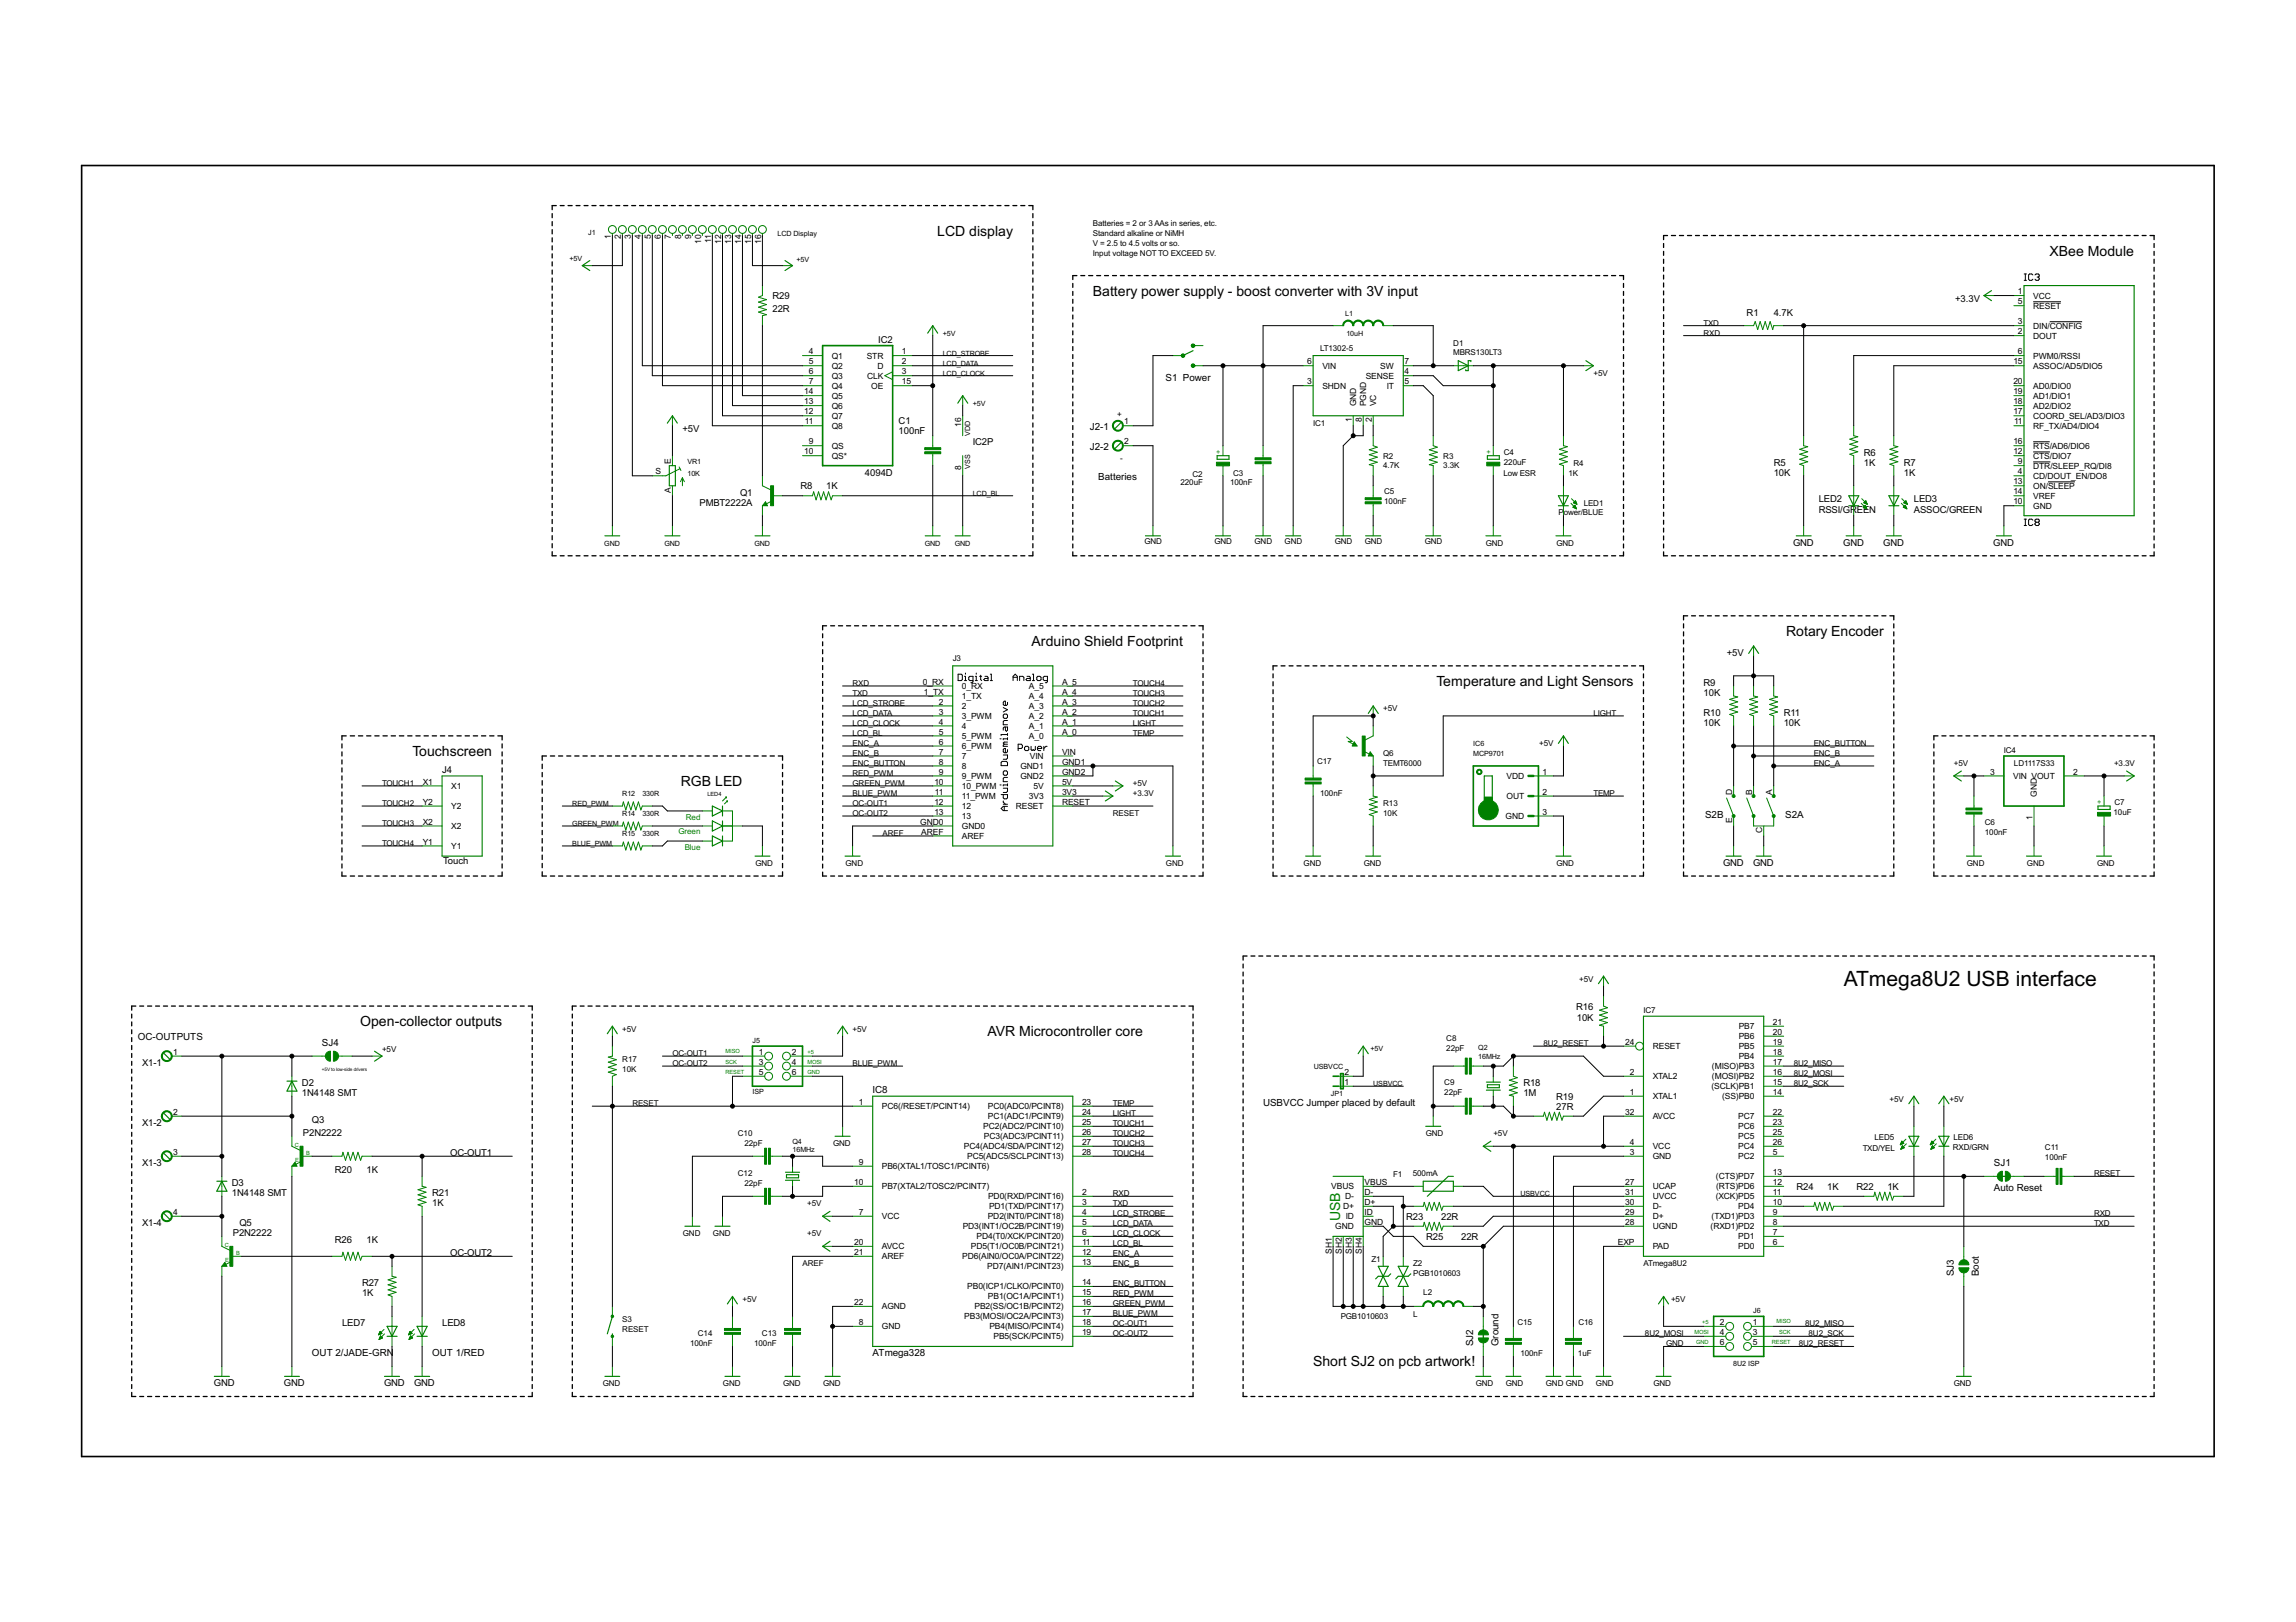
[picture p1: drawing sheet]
<svg xmlns="http://www.w3.org/2000/svg" width="297mm" height="210mm" viewBox="0 0 297 210" stroke-linecap="round" stroke-linejoin="round" font-family="sans-serif">
<defs><g id="words">
<text font-size="3" x="238.5" y="127.6">ATmega8U2 USB interface</text>
<g font-size="2">
<text x="121.2" y="30.5">LCD display</text>
<text x="265.1" y="33.1">XBee Module</text>
<text x="141.4" y="38.3">Battery power supply - boost converter with 3V input</text>
<text x="133.5" y="83.6">Arduino Shield Footprint</text>
<text x="231.1" y="82.3">Rotary Encoder</text>
<text x="185.8" y="88.8">Temperature and Light Sensors</text>
<text x="53.3" y="97.8">Touchscreen</text>
<text x="88.1" y="101.7">RGB LED</text>
<text x="46.6" y="132.8">Open-collector outputs</text>
<text x="127.7" y="134.1">AVR Microcontroller core</text>
<text x="169.9" y="176.8">Short SJ2 on pcb artwork!</text>
</g>
<text font-size="2" fill="#008000" x="173.4" y="158" transform="rotate(-90 173.4 158)">USB</text>
<g font-size="1.4">
<text x="99.9" y="40.4">22R</text>
<text x="99.9" y="38.7">R29</text>
<text x="226" y="40.9">R1</text>
<text x="229.5" y="40.8">4.7K</text>
<text x="252.9" y="39.1">+3.3V</text>
<text x="113.6" y="44.4">IC2</text>
<text x="150.8" y="49.3">S1 Power</text>
<text x="88.3" y="55.9">+5V</text>
<text x="116.3" y="56.2">100nF</text>
<text x="116.3" y="54.9">C1</text>
<text x="125.8" y="57.6">IC2P</text>
<text x="141" y="55.7">J2-1</text>
<text x="141" y="58.3">J2-2</text>
<text x="241.1" y="59">R6</text>
<text x="90.5" y="65.5">PMBT2222A</text>
<text x="95.7" y="64.2">Q1</text>
<text x="103.6" y="63.3">R8</text>
<text x="106.9" y="63.3">1K</text>
<text x="111.9" y="61.6">4094D</text>
<text x="142.1" y="62.1">Batteries</text>
<text x="229.5" y="61.6">10K</text>
<text x="229.5" y="60.3">R5</text>
<text x="235.3" y="65">LED2</text>
<text x="241.1" y="60.3">1K</text>
<text x="246.3" y="61.6">1K</text>
<text x="246.3" y="60.3">R7</text>
<text x="247.6" y="65">LED3</text>
<text x="232" y="70.6">GND</text>
<text x="235.3" y="66.4">RSSI/GREEN</text>
<text x="238.5" y="70.6">GND</text>
<text x="243.6" y="70.6">GND</text>
<text x="247.6" y="66.4">ASSOC/GREEN</text>
<text x="257.9" y="70.6">GND</text>
<text x="220.4" y="88.8">R9</text>
<text x="223.4" y="84.9">+5V</text>
<text x="220.4" y="90.1">10K</text>
<text x="220.4" y="93.9">10K</text>
<text x="220.4" y="92.7">R10</text>
<text x="230.8" y="93.9">10K</text>
<text x="230.8" y="92.7">R11</text>
<text x="57.2" y="100">J4</text>
<text x="220.6" y="105.9">S2B</text>
<text x="231" y="105.9">S2A</text>
<text x="57.3" y="111.8">Touch</text>
<text x="222.9" y="112.1">GND</text>
<text x="226.8" y="112.1">GND</text>
<text x="203.9" y="130.6">R16</text>
<text x="17.8" y="134.6">OC-OUTPUTS</text>
<text x="18.4" y="137.9">X1-1</text>
<text x="41.7" y="135.4">SJ4</text>
<text x="204" y="132.1">10K</text>
<text x="39.1" y="141.9">1N4148 SMT</text>
<text x="39.1" y="140.6">D2</text>
<text x="112.9" y="141.5">IC8</text>
<text x="163.4" y="143.2">USBVCC Jumper placed by default</text>
<text x="197.1" y="141.9">1M</text>
<text x="197.1" y="140.6">R18</text>
<text x="201.3" y="143.6">27R</text>
<text x="201.3" y="142.3">R19</text>
<text x="18.4" y="145.7">X1-2</text>
<text x="39.2" y="147">P2N2222</text>
<text x="40.4" y="145.3">Q3</text>
<text x="58.3" y="149.6">OC-OUT1</text>
<text x="18.4" y="150.9">X1-3</text>
<text x="30" y="154.8">1N4148 SMT</text>
<text x="30" y="153.5">D3</text>
<text x="43.3" y="151.8">R20</text>
<text x="47.4" y="151.8">1K</text>
<text x="55.9" y="154.8">R21</text>
<text x="232.4" y="154">R24</text>
<text x="236.4" y="154">1K</text>
<text x="240.2" y="154">R22</text>
<text x="244.2" y="154">1K</text>
<text x="258" y="154.2">Auto Reset</text>
<text x="258" y="150.9">SJ1</text>
<text x="18.4" y="158.6">X1-4</text>
<text x="30.1" y="160">P2N2222</text>
<text x="31" y="158.7">Q5</text>
<text x="43.3" y="160.8">R26</text>
<text x="47.4" y="160.8">1K</text>
<text x="55.9" y="156.1">1K</text>
<text x="181.9" y="157.8">R23</text>
<text x="184.5" y="160.4">R25</text>
<text x="186.4" y="157.9">22R</text>
<text x="189" y="160.4">22R</text>
<text x="46.8" y="167.8">1K</text>
<text x="46.8" y="166.5">R27</text>
<text x="58.3" y="162.6">OC-OUT2</text>
<text x="252.8" y="165.2" transform="rotate(-90 252.8 165.2)">SJ3</text>
<text x="256" y="165.2" transform="rotate(-90 256 165.2)">Boot</text>
<text x="44.2" y="171.6">LED7</text>
<text x="57.2" y="171.6">LED8</text>
<text x="27.7" y="179.4">GND</text>
<text x="36.7" y="179.4">GND</text>
<text x="40.4" y="175.5">OUT 2/JADE-GRN</text>
<text x="49.7" y="179.4">GND</text>
<text x="53.6" y="179.4">GND</text>
<text x="55.9" y="175.5">OUT 1/RED</text>
<text x="112.9" y="175.5">ATmega328</text>
<text x="190.6" y="174.2" transform="rotate(-90 190.6 174.2)">SJ2</text>
<text x="193.8" y="174.2" transform="rotate(-90 193.8 174.2)">Ground</text>
</g>
<g font-size="1.2">
<text x="141.4" y="29.2">Batteries = 2 or 3 AAs in series, etc.</text>
<text x="79" y="31" transform="rotate(-90 79 31)">1</text>
<text x="80.3" y="31" transform="rotate(-90 80.3 31)">2</text>
<text x="81.6" y="31" transform="rotate(-90 81.6 31)">3</text>
<text x="82.9" y="31" transform="rotate(-90 82.9 31)">4</text>
<text x="84.2" y="31" transform="rotate(-90 84.2 31)">5</text>
<text x="85.5" y="31" transform="rotate(-90 85.5 31)">6</text>
<text x="86.8" y="31" transform="rotate(-90 86.8 31)">7</text>
<text x="88.1" y="31" transform="rotate(-90 88.1 31)">8</text>
<text x="89.4" y="31" transform="rotate(-90 89.4 31)">9</text>
<text x="90.7" y="31.6" transform="rotate(-90 90.7 31.6)">10</text>
<text x="92" y="31.5" transform="rotate(-90 92 31.5)">11</text>
<text x="93.3" y="31.6" transform="rotate(-90 93.3 31.6)">12</text>
<text x="94.6" y="31.6" transform="rotate(-90 94.6 31.6)">13</text>
<text x="95.9" y="31.6" transform="rotate(-90 95.9 31.6)">14</text>
<text x="97.2" y="31.6" transform="rotate(-90 97.2 31.6)">15</text>
<text x="98.5" y="31.6" transform="rotate(-90 98.5 31.6)">16</text>
<text x="141.4" y="31.8">V = 2.5 to 4.5 volts or so.</text>
<text x="141.4" y="33.1">Input voltage NOTTO EXCEED 5V.</text>
<text x="141.4" y="30.5">Standard alkaline or NiMH</text>
<text x="261.1" y="38.1">1</text>
<text x="261.1" y="42">3</text>
<text x="261.1" y="39.4">5</text>
<text x="263" y="38.6">VCC</text>
<text x="263" y="39.9">RESET</text>
<text x="104.6" y="45.8">4</text>
<text x="104.6" y="47.1">5</text>
<text x="107.6" y="46.4">Q1</text>
<text x="107.6" y="47.7">Q2</text>
<text x="112.1" y="46.4">STR</text>
<text x="113.5" y="47.7">D</text>
<text x="116.7" y="45.8">1</text>
<text x="116.7" y="47.1">2</text>
<text x="169.1" y="47.1">6</text>
<text x="170.8" y="45.5">LT1302-5</text>
<text x="171.1" y="47.7">VIN</text>
<text x="178.6" y="47.7">SW</text>
<text x="181.7" y="47.1">7</text>
<text x="188" y="46">MBRS130LT3</text>
<text x="188" y="44.8">D1</text>
<text x="220.4" y="43.4">RXD</text>
<text x="220.4" y="42.1">TXD</text>
<text x="260.5" y="47.1">15</text>
<text x="261.1" y="43.3">2</text>
<text x="261.1" y="45.8">6</text>
<text x="263" y="43.8">DOUT</text>
<text x="263" y="42.5">DIN/CONFIG</text>
<text x="263" y="46.4">PWM0/RSSI</text>
<text x="263" y="47.7">ASSOC/AD5/DIO5</text>
<text x="104" y="53.6">12</text>
<text x="104" y="52.3">13</text>
<text x="104" y="51">14</text>
<text x="104.6" y="48.4">6</text>
<text x="104.6" y="49.7">7</text>
<text x="107.6" y="49">Q3</text>
<text x="107.6" y="50.3">Q4</text>
<text x="107.6" y="52.9">Q6</text>
<text x="107.6" y="51.6">Q5</text>
<text x="112.2" y="49">CLK</text>
<text x="112.7" y="50.3">OE</text>
<text x="116.7" y="48.4">3</text>
<text x="116.7" y="49.7">15</text>
<text x="144.6" y="54">+</text>
<text x="169.1" y="49.7">3</text>
<text x="171.1" y="50.3">SHDN</text>
<text x="175.5" y="52.6" transform="rotate(-90 175.5 52.6)">GND</text>
<text x="176.7" y="49">SENSE</text>
<text x="176.7" y="52.6" transform="rotate(-90 176.7 52.6)">PGND</text>
<text x="178" y="52.6" transform="rotate(-90 178 52.6)">VC</text>
<text x="179.4" y="50.3">IT</text>
<text x="181.7" y="48.4">4</text>
<text x="181.7" y="49.7">5</text>
<text x="206.1" y="48.6">+5V</text>
<text x="260.5" y="53.6">17</text>
<text x="260.5" y="52.3">18</text>
<text x="260.5" y="51">19</text>
<text x="260.5" y="49.7">20</text>
<text x="263" y="52.9">AD2/DIO2</text>
<text x="263" y="51.6">AD1/DIO1</text>
<text x="263" y="50.3">AD0/DIO0</text>
<text x="104" y="58.8">10</text>
<text x="104.1" y="54.9">11</text>
<text x="104.6" y="57.5">9</text>
<text x="107.6" y="58.1">QS</text>
<text x="107.6" y="59.4">QS*</text>
<text x="107.6" y="55.5">Q8</text>
<text x="107.6" y="54.2">Q7</text>
<text x="124.4" y="55.2" transform="rotate(-90 124.4 55.2)">16</text>
<text x="144.9" y="59.7">-</text>
<text x="145.5" y="54.9">1</text>
<text x="145.5" y="57.5">2</text>
<text x="169.9" y="55.1">IC1</text>
<text x="174.9" y="54.6" transform="rotate(-90 174.9 54.6)">1</text>
<text x="176.2" y="54.6" transform="rotate(-90 176.2 54.6)">8</text>
<text x="177.5" y="54.6" transform="rotate(-90 177.5 54.6)">2</text>
<text x="178.9" y="59.4">R2</text>
<text x="186.7" y="59.4">R3</text>
<text x="194.6" y="58.9">C4</text>
<text x="260.5" y="58.8">12</text>
<text x="260.5" y="57.5">16</text>
<text x="260.6" y="54.9">11</text>
<text x="263" y="55.5">RF_TX/AD4/DIO4</text>
<text x="263" y="59.4">CTS/DIO7</text>
<text x="263" y="58.1">RTS/AD6/DIO6</text>
<text x="263" y="54.2">COORD_SEL/AD3/DIO3</text>
<text x="84.8" y="61.4">S</text>
<text x="86.8" y="63.8" transform="rotate(-90 86.8 63.8)">A</text>
<text x="86.8" y="60.1" transform="rotate(-90 86.8 60.1)">E</text>
<text x="124.4" y="60.8" transform="rotate(-90 124.4 60.8)">8</text>
<text x="152.7" y="62.7">220uF</text>
<text x="154.3" y="61.7">C2</text>
<text x="159.1" y="62.8">100nF</text>
<text x="159.5" y="61.6">C3</text>
<text x="178.9" y="60.5">4.7K</text>
<text x="179.1" y="65.3">100nF</text>
<text x="179.1" y="64">C5</text>
<text x="186.7" y="60.5">3.3K</text>
<text x="194.5" y="61.6">Low ESR</text>
<text x="194.6" y="60.2">220uF</text>
<text x="202.9" y="61.6">1K</text>
<text x="203.6" y="60.3">R4</text>
<text x="204.9" y="65.5">LED1</text>
<text x="260.5" y="65.3">10</text>
<text x="260.5" y="62.7">13</text>
<text x="260.5" y="64">14</text>
<text x="261.1" y="61.4">4</text>
<text x="261.1" y="60.1">9</text>
<text x="263" y="62">CD/DOUT_EN/DO8</text>
<text x="263" y="60.7">DTR/SLEEP_RQ/DI8</text>
<text x="263" y="65.8">GND</text>
<text x="263" y="63.3">ON/SLEEP</text>
<text x="263" y="64.5">VREF</text>
<text x="148.1" y="70.4">GND</text>
<text x="157.1" y="70.4">GND</text>
<text x="162.3" y="70.4">GND</text>
<text x="166.2" y="70.4">GND</text>
<text x="172.7" y="70.4">GND</text>
<text x="176.6" y="70.4">GND</text>
<text x="184.3" y="70.4">GND</text>
<text x="192.2" y="70.6">GND</text>
<text x="201.4" y="70.6">GND</text>
<text x="201.6" y="66.7">Power/BLUE</text>
<text x="110.3" y="88.8">RXD</text>
<text x="119.4" y="88.6">0_RX</text>
<text x="119.5" y="89.9">1_TX</text>
<text x="123.3" y="85.5">J3</text>
<text x="124.4" y="89.2">0_RX</text>
<text x="133.1" y="89.2">A_5</text>
<text x="137.4" y="88.6">A_5</text>
<text x="137.4" y="89.9">A_4</text>
<text x="146.6" y="88.8">TOUCH4</text>
<text x="110.3" y="92.6">LCD_DATA</text>
<text x="110.3" y="91.4">LCD_STROBE</text>
<text x="110.3" y="93.9">LCD_CLOCK</text>
<text x="110.3" y="95.2">LCD_BL</text>
<text x="110.3" y="90.1">TXD</text>
<text x="121.5" y="91.2">2</text>
<text x="121.5" y="92.5">3</text>
<text x="121.5" y="93.8">4</text>
<text x="121.5" y="95.1">5</text>
<text x="124.4" y="90.4">1_TX</text>
<text x="124.4" y="91.7">2</text>
<text x="124.4" y="93">3_PWM</text>
<text x="124.4" y="94.3">4</text>
<text x="124.4" y="95.6">5_PWM</text>
<text x="133.1" y="90.5">A_4</text>
<text x="133.1" y="91.7">A_3</text>
<text x="133.1" y="93">A_2</text>
<text x="133.1" y="94.3">A_1</text>
<text x="133.1" y="95.6">A_0</text>
<text x="137.4" y="91.2">A_3</text>
<text x="137.4" y="92.5">A_2</text>
<text x="137.4" y="93.8">A_1</text>
<text x="137.4" y="95.1">A_0</text>
<text x="146.6" y="93.9">LIGHT</text>
<text x="146.6" y="95.2">TEMP</text>
<text x="146.6" y="92.6">TOUCH1</text>
<text x="146.6" y="91.4">TOUCH2</text>
<text x="146.6" y="90.1">TOUCH3</text>
<text x="178.9" y="92.1">+5V</text>
<text x="206.1" y="92.6">LIGHT</text>
<text x="49.4" y="101.7">TOUCH1</text>
<text x="54.7" y="101.5">X1</text>
<text x="110.3" y="99.1">ENC_BUTTON</text>
<text x="110.3" y="97.8">ENC_B</text>
<text x="110.3" y="96.5">ENC_A</text>
<text x="110.3" y="101.7">GREEN_PWM</text>
<text x="110.3" y="100.4">RED_PWM</text>
<text x="120.9" y="101.5">10</text>
<text x="121.5" y="96.4">6</text>
<text x="121.5" y="97.6">7</text>
<text x="121.5" y="98.9">8</text>
<text x="121.5" y="100.2">9</text>
<text x="124.4" y="96.9">6_PWM</text>
<text x="124.4" y="98.2">7</text>
<text x="124.4" y="99.5">8</text>
<text x="124.4" y="100.8">9_PWM</text>
<text x="132" y="99.5">GND1</text>
<text x="132" y="100.8">GND2</text>
<text x="133.2" y="98.2">VIN</text>
<text x="137.4" y="97.6">VIN</text>
<text x="137.4" y="98.9">GND1</text>
<text x="137.4" y="100.2">GND2</text>
<text x="137.4" y="101.5">5V</text>
<text x="146.6" y="101.7">+5V</text>
<text x="170.4" y="98.9">C17</text>
<text x="178.9" y="99.1">TEMT6000</text>
<text x="178.9" y="97.8">Q6</text>
<text x="194.9" y="100.8">VDD</text>
<text x="199.1" y="96.5">+5V</text>
<text x="199.6" y="100.2">1</text>
<text x="234.6" y="96.5">ENC_BUTTON</text>
<text x="234.6" y="97.8">ENC_B</text>
<text x="234.6" y="99.1">ENC_A</text>
<text x="252.8" y="99.1">+5V</text>
<text x="257.5" y="100.2">3</text>
<text x="259.3" y="97.5">IC4</text>
<text x="260.4" y="100.8">VIN VOUT</text>
<text x="260.5" y="99.1">LD1117S33</text>
<text x="268.2" y="100.2">2</text>
<text x="273.5" y="99.1">+3.3V</text>
<text x="49.4" y="104.3">TOUCH2</text>
<text x="49.4" y="106.9">TOUCH3</text>
<text x="54.7" y="104.1">Y2</text>
<text x="54.7" y="106.7">X2</text>
<text x="58.4" y="102.1">X1</text>
<text x="58.4" y="104.7">Y2</text>
<text x="58.4" y="107.3">X2</text>
<text x="110.3" y="104.3">OC-OUT1</text>
<text x="110.3" y="105.6">OC-OUT2</text>
<text x="110.3" y="103">BLUE_PWM</text>
<text x="119.1" y="106.7">GND0</text>
<text x="120.9" y="104.1">12</text>
<text x="120.9" y="105.4">13</text>
<text x="121" y="102.8">11</text>
<text x="124.4" y="102.1">10_PWM</text>
<text x="124.4" y="103.4">11_PWM</text>
<text x="124.4" y="104.7">12</text>
<text x="124.4" y="106">13</text>
<text x="124.4" y="107.3">GND0</text>
<text x="131.4" y="104.7">RESET</text>
<text x="133.1" y="103.4">3V3</text>
<text x="133.7" y="102.1">5V</text>
<text x="137.4" y="102.8">3V3</text>
<text x="137.4" y="104.1">RESET</text>
<text x="144" y="105.6">RESET</text>
<text x="146.6" y="103">+3.3V</text>
<text x="170.8" y="103">100nF</text>
<text x="178.9" y="105.6">10K</text>
<text x="178.9" y="104.3">R13</text>
<text x="194.8" y="106">GND</text>
<text x="194.9" y="103.4">OUT</text>
<text x="199.6" y="105.4">3</text>
<text x="199.6" y="102.8">2</text>
<text x="206.1" y="103">TEMP</text>
<text x="224.1" y="106.5" transform="rotate(-90 224.1 106.5)">E</text>
<text x="224.1" y="102.8" transform="rotate(-90 224.1 102.8)">D</text>
<text x="226.7" y="102.8" transform="rotate(-90 226.7 102.8)">B</text>
<text x="228" y="107.9" transform="rotate(-90 228 107.9)">C</text>
<text x="229.3" y="102.8" transform="rotate(-90 229.3 102.8)">A</text>
<text x="256.8" y="108">100nF</text>
<text x="256.8" y="106.7">C6</text>
<text x="263" y="106.1" transform="rotate(-90 263 106.1)">1</text>
<text x="263.5" y="103.1" transform="rotate(-90 263.5 103.1)">GND</text>
<text x="273.4" y="105.5">10uF</text>
<text x="273.6" y="104.2">C7</text>
<text x="49.4" y="109.5">TOUCH4</text>
<text x="54.7" y="109.3">Y1</text>
<text x="58.4" y="109.9">Y1</text>
<text x="97.7" y="112.1">GND</text>
<text x="109.4" y="112.1">GND</text>
<text x="114.2" y="108.2">AREF</text>
<text x="119.2" y="108">AREF</text>
<text x="124.4" y="108.6">AREF</text>
<text x="150.8" y="112.1">GND</text>
<text x="168.7" y="112.1">GND</text>
<text x="176.4" y="112.1">GND</text>
<text x="201.4" y="112.1">GND</text>
<text x="254.5" y="112.1">GND</text>
<text x="262.2" y="112.1">GND</text>
<text x="271.3" y="112.1">GND</text>
<text x="204.3" y="127">+5V</text>
<text x="212.6" y="131.1">IC7</text>
<text x="22.4" y="136.5">1</text>
<text x="49.4" y="136.1">+5V</text>
<text x="80.5" y="133.5">+5V</text>
<text x="80.5" y="137.4">R17</text>
<text x="87" y="136.7">OC-OUT1</text>
<text x="87" y="138">OC-OUT2</text>
<text x="98.2" y="136.5">1</text>
<text x="98.2" y="137.8">3</text>
<text x="102.4" y="136.5">2</text>
<text x="102.4" y="137.8">4</text>
<text x="110.3" y="133.5">+5V</text>
<text x="110.3" y="138">BLUE_PWM</text>
<text x="187.1" y="136">22pF</text>
<text x="187.1" y="134.7">C8</text>
<text x="199.7" y="135.4">8U2_RESET</text>
<text x="210.2" y="135.2">24</text>
<text x="213.8" y="135.8">RESET</text>
<text x="224.9" y="135.8">PB5</text>
<text x="224.9" y="134.5">PB6</text>
<text x="224.9" y="133.2">PB7</text>
<text x="224.9" y="137.1">PB4</text>
<text x="229.4" y="135.2">19</text>
<text x="229.4" y="133.9">20</text>
<text x="229.4" y="132.6">21</text>
<text x="229.4" y="137.8">17</text>
<text x="229.4" y="136.5">18</text>
<text x="232.1" y="138">8U2_MISO</text>
<text x="80.5" y="138.7">10K</text>
<text x="81.8" y="143.2">RESET</text>
<text x="98.2" y="139.1">5</text>
<text x="102.4" y="139.1">6</text>
<text x="111.1" y="143">1</text>
<text x="114.1" y="143.5">PC6(/RESET/PCINT14)</text>
<text x="127.8" y="143.5">PC0(ADC0/PCINT8)</text>
<text x="140" y="143">23</text>
<text x="144" y="143.2">TEMP</text>
<text x="174" y="140.4">1</text>
<text x="174" y="139.1">2</text>
<text x="186.9" y="141.7">22pF</text>
<text x="186.9" y="140.4">C9</text>
<text x="210.8" y="141.7">1</text>
<text x="210.8" y="139.1">2</text>
<text x="213.8" y="142.2">XTAL1</text>
<text x="213.8" y="139.7">XTAL2</text>
<text x="221.4" y="141">(SCLK)PB1</text>
<text x="221.5" y="138.4">(MISO)PB3</text>
<text x="221.5" y="139.7">(MOSI)PB2</text>
<text x="222.8" y="142.3">(SS)PB0</text>
<text x="229.4" y="139.1">16</text>
<text x="229.4" y="140.4">15</text>
<text x="229.4" y="141.7">14</text>
<text x="232.1" y="140.6">8U2_SCK</text>
<text x="232.1" y="139.3">8U2_MOSI</text>
<text x="244.5" y="142.6">+5V</text>
<text x="252.2" y="142.6">+5V</text>
<text x="22.4" y="144.3">2</text>
<text x="22.4" y="149.4">3</text>
<text x="95.5" y="147">C10</text>
<text x="96.3" y="148.3">22pF</text>
<text x="107.8" y="148.3">GND</text>
<text x="124.7" y="148.7">PC4(ADC4/SDA/PCINT12)</text>
<text x="127.2" y="146.1">PC2(ADC2/PCINT10)</text>
<text x="127.3" y="147.4">PC3(ADC3/PCINT11)</text>
<text x="127.8" y="144.8">PC1(ADC1/PCINT9)</text>
<text x="140" y="144.3">24</text>
<text x="140" y="145.6">25</text>
<text x="140" y="146.9">26</text>
<text x="140" y="148.2">27</text>
<text x="140" y="149.4">28</text>
<text x="144" y="144.4">LIGHT</text>
<text x="144" y="145.7">TOUCH1</text>
<text x="144" y="147">TOUCH2</text>
<text x="144" y="148.3">TOUCH3</text>
<text x="144" y="149.6">TOUCH4</text>
<text x="184.5" y="147">GND</text>
<text x="193.2" y="147">+5V</text>
<text x="210.2" y="144.3">32</text>
<text x="210.8" y="149.4">3</text>
<text x="210.8" y="148.2">4</text>
<text x="213.8" y="144.8">AVCC</text>
<text x="213.8" y="148.7">VCC</text>
<text x="224.9" y="144.8">PC7</text>
<text x="224.9" y="146.1">PC6</text>
<text x="224.9" y="147.4">PC5</text>
<text x="224.9" y="148.7">PC4</text>
<text x="229.4" y="149.4">5</text>
<text x="229.4" y="144.3">22</text>
<text x="229.4" y="145.6">23</text>
<text x="229.4" y="146.9">25</text>
<text x="229.4" y="148.2">26</text>
<text x="241" y="148.9">TXD/YEL</text>
<text x="242.5" y="147.6">LED5</text>
<text x="252.6" y="148.8">RXD/GRN</text>
<text x="252.7" y="147.6">LED6</text>
<text x="264.6" y="148.8">C11</text>
<text x="95.5" y="152.2">C12</text>
<text x="96.3" y="153.5">22pF</text>
<text x="110.5" y="153.3">10</text>
<text x="111.1" y="150.7">9</text>
<text x="114.1" y="151.3">PB6(XTAL1/TOSC1/PCINT6)</text>
<text x="114.1" y="153.9">PB7(XTAL2/TOSC2/PCINT7)</text>
<text x="125.1" y="150">PC5(ADC5/SCLPCINT13)</text>
<text x="127.8" y="155.2">PD0(RXD/PCINT16)</text>
<text x="140" y="154.6">2</text>
<text x="140" y="155.9">3</text>
<text x="144" y="154.8">RXD</text>
<text x="172.2" y="153.9">VBUS</text>
<text x="174" y="155.2">D-</text>
<text x="176.5" y="155.9">D+</text>
<text x="176.5" y="154.6">D-</text>
<text x="176.5" y="153.3">VBUS</text>
<text x="180.2" y="152.3">F1</text>
<text x="182.8" y="152.2">500mA</text>
<text x="210.2" y="155.9">30</text>
<text x="210.2" y="153.3">27</text>
<text x="210.2" y="154.6">31</text>
<text x="213.8" y="150">GND</text>
<text x="213.8" y="153.9">UCAP</text>
<text x="213.8" y="155.2">UVCC</text>
<text x="222" y="155.2">(XCK)PD5</text>
<text x="222" y="152.6">(CTS)PD7</text>
<text x="222" y="153.9">(RTS)PD6</text>
<text x="224.9" y="150">PC2</text>
<text x="229.4" y="152">13</text>
<text x="229.4" y="155.9">10</text>
<text x="229.4" y="153.3">12</text>
<text x="229.4" y="154.6">11</text>
<text x="264.6" y="150.1">100nF</text>
<text x="270.9" y="152.2">RESET</text>
<text x="22.4" y="157.2">4</text>
<text x="88.4" y="160">GND</text>
<text x="92.2" y="160">GND</text>
<text x="104.4" y="156.1">+5V</text>
<text x="104.4" y="160">+5V</text>
<text x="110.5" y="161.1">20</text>
<text x="111.1" y="157.2">7</text>
<text x="114.1" y="161.7">AVCC</text>
<text x="114.1" y="157.8">VCC</text>
<text x="124.5" y="159.1">PD3(INT1/OC2B/PCINT19)</text>
<text x="125.6" y="161.7">PD5(T1/OC0B/PCINT21)</text>
<text x="126.3" y="160.4">PD4(T0/XCK/PCINT20)</text>
<text x="127.8" y="157.8">PD2(INT0/PCINT18)</text>
<text x="128" y="156.5">PD1(TXD/PCINT17)</text>
<text x="140" y="157.2">4</text>
<text x="140" y="158.5">5</text>
<text x="140" y="159.8">6</text>
<text x="140" y="161.1">11</text>
<text x="144" y="158.7">LCD_DATA</text>
<text x="144" y="157.4">LCD_STROBE</text>
<text x="144" y="160">LCD_CLOCK</text>
<text x="144" y="161.3">LCD_BL</text>
<text x="144" y="156.1">TXD</text>
<text x="172.8" y="159.1">GND</text>
<text x="173.7" y="156.5">D+</text>
<text x="174.1" y="157.8">ID</text>
<text x="176.5" y="158.5">GND</text>
<text x="176.5" y="157.2">ID</text>
<text x="209.3" y="161.1">EXP</text>
<text x="210.2" y="157.2">29</text>
<text x="210.2" y="158.5">28</text>
<text x="213.8" y="157.8">D+</text>
<text x="213.8" y="156.5">D-</text>
<text x="213.8" y="161.7">PAD</text>
<text x="213.8" y="159.1">UGND</text>
<text x="221.3" y="159.1">(RXD1)PD2</text>
<text x="221.4" y="157.8">(TXD1)PD3</text>
<text x="224.9" y="160.4">PD1</text>
<text x="224.9" y="156.5">PD4</text>
<text x="224.9" y="161.7">PD0</text>
<text x="229.4" y="159.8">7</text>
<text x="229.4" y="161.1">6</text>
<text x="229.4" y="158.5">8</text>
<text x="229.4" y="157.2">9</text>
<text x="270.9" y="157.4">RXD</text>
<text x="270.9" y="158.7">TXD</text>
<text x="103.8" y="163.9">AREF</text>
<text x="110.5" y="162.4">21</text>
<text x="114.1" y="163">AREF</text>
<text x="124.5" y="163">PD6(AIN0/OC0A/PCINT22)</text>
<text x="125.1" y="166.9">PB0(ICP1/CLKO/PCINT0)</text>
<text x="127.7" y="164.3">PD7(AIN1/PCINT23)</text>
<text x="140" y="166.3">14</text>
<text x="140" y="167.6">15</text>
<text x="140" y="162.4">12</text>
<text x="140" y="163.7">13</text>
<text x="144" y="166.5">ENC_BUTTON</text>
<text x="144" y="163.9">ENC_B</text>
<text x="144" y="162.6">ENC_A</text>
<text x="144" y="167.8">RED_PWM</text>
<text x="172.3" y="162.3" transform="rotate(-90 172.3 162.3)">SH1</text>
<text x="173.6" y="162.3" transform="rotate(-90 173.6 162.3)">SH2</text>
<text x="174.9" y="162.3" transform="rotate(-90 174.9 162.3)">SH3</text>
<text x="176.2" y="162.3" transform="rotate(-90 176.2 162.3)">SH4</text>
<text x="177.4" y="163.3">Z1</text>
<text x="182.8" y="163.9">Z2</text>
<text x="182.8" y="165.2">PGB1010603</text>
<text x="184.1" y="167.6">L2</text>
<text x="212.6" y="163.9">ATmega8U2</text>
<text x="80.5" y="172.4">RESET</text>
<text x="80.5" y="171.1">S3</text>
<text x="90.3" y="172.9">C14</text>
<text x="96.1" y="168.5">+5V</text>
<text x="98.6" y="172.9">C13</text>
<text x="110.5" y="168.9">22</text>
<text x="111.1" y="171.5">8</text>
<text x="114.1" y="169.4">AGND</text>
<text x="114.1" y="172">GND</text>
<text x="124.8" y="170.7">PB3(MOSI/OC2A/PCINT3)</text>
<text x="126.1" y="169.5">PB2(SS/OC1B/PCINT2)</text>
<text x="127.8" y="168.2">PB1(OC1A/PCINT1)</text>
<text x="128" y="172">PB4(MISO/PCINT4)</text>
<text x="128.5" y="173.3">PB5(SCK/PCINT5)</text>
<text x="140" y="168.9">16</text>
<text x="140" y="170.2">17</text>
<text x="140" y="171.5">18</text>
<text x="140" y="172.8">19</text>
<text x="144" y="171.6">OC-OUT1</text>
<text x="144" y="172.9">OC-OUT2</text>
<text x="144" y="170.4">BLUE_PWM</text>
<text x="144" y="169.1">GREEN_PWM</text>
<text x="173.4" y="170.7">PGB1010603</text>
<text x="182.8" y="170.4">L</text>
<text x="196.3" y="171.5">C15</text>
<text x="204.2" y="171.5">C16</text>
<text x="212.8" y="172.9">8U2_MOSI</text>
<text x="216.2" y="168.5">+5V</text>
<text x="222.5" y="171.5">2</text>
<text x="222.5" y="172.8">4</text>
<text x="226.8" y="171.5">1</text>
<text x="226.8" y="172.8">3</text>
<text x="233.5" y="171.6">8U2_MISO</text>
<text x="234" y="172.9">8U2_SCK</text>
<text x="78" y="179.4">GND</text>
<text x="89.3" y="174.2">100nF</text>
<text x="93.5" y="179.4">GND</text>
<text x="97.6" y="174.2">100nF</text>
<text x="101.3" y="179.4">GND</text>
<text x="106.5" y="179.4">GND</text>
<text x="190.9" y="179.4">GND</text>
<text x="194.8" y="179.4">GND</text>
<text x="196.7" y="175.5">100nF</text>
<text x="200" y="179.4">GND GND</text>
<text x="204.1" y="175.5">1uF</text>
<text x="206.5" y="179.4">GND</text>
<text x="213.9" y="179.4">GND</text>
<text x="215.5" y="174.2">GND</text>
<text x="222.5" y="174.1">6</text>
<text x="226.8" y="174.1">5</text>
<text x="232.7" y="174.2">8U2_RESET</text>
<text x="252.8" y="179.4">GND</text>
</g>
<g font-size="1.2" fill="#008000">
<text x="87.8" y="107.9">Green</text>
<text x="88.7" y="106.1">Red</text>
<text x="88.6" y="109.9">Blue</text>
</g>
<g font-size="1">
<text x="73.7" y="33.7">+5V</text>
<text x="76.1" y="30.4">J1</text>
<text x="100.6" y="30.5">LCD Display</text>
<text x="103" y="33.9">+5V</text>
<text x="174" y="40.9">L1</text>
<text x="122" y="43.4">+5V</text>
<text x="122" y="47.3">LCD_DATA</text>
<text x="122" y="46">LCD_STROBE</text>
<text x="174.2" y="43.4">10uH</text>
<text x="122" y="48.6">LCD_CLOCK</text>
<text x="125.8" y="52.5">+5V</text>
<text x="125.5" y="56.4" transform="rotate(-90 125.5 56.4)">VDD</text>
<text x="88.9" y="61.6">10K</text>
<text x="88.9" y="60.1">VR1</text>
<text x="125.5" y="60.7" transform="rotate(-90 125.5 60.7)">VSS</text>
<text x="125.8" y="64.2">LCD_BL</text>
<text x="78.2" y="70.6">GND</text>
<text x="86" y="70.6">GND</text>
<text x="97.6" y="70.6">GND</text>
<text x="119.6" y="70.6">GND</text>
<text x="123.5" y="70.6">GND</text>
<text x="190.6" y="97.8">MCP9701</text>
<text x="190.6" y="96.5">IC6</text>
<text x="74" y="106.9">GREEN_PWM</text>
<text x="74" y="104.3">RED_PWM</text>
<text x="80.5" y="103">R12</text>
<text x="80.5" y="105.6">R14</text>
<text x="83.1" y="103">330R</text>
<text x="83.1" y="105.6">330R</text>
<text x="74" y="109.5">BLUE_PWM</text>
<text x="80.5" y="108.2">R15</text>
<text x="83.1" y="108.2">330R</text>
<text x="97.4" y="135">J5</text>
<text x="177.3" y="136">+5V</text>
<text x="191.3" y="137.1">16MHz</text>
<text x="191.3" y="135.9">Q2</text>
<text x="97.4" y="141.6">ISP</text>
<text x="170" y="138.3">USBVCC</text>
<text x="172.2" y="141.9">JP1</text>
<text x="177.7" y="140.6">USBVCC</text>
<text x="102.5" y="149.1">16MHz</text>
<text x="102.5" y="148.1">Q4</text>
<text x="196.7" y="154.8">USBVCC</text>
<text x="226.8" y="170">J6</text>
<text x="224.2" y="176.8">8U2 ISP</text>
</g>
<g font-size="1" fill="#008000">
<text x="157.9" y="58.8" transform="rotate(-90 157.9 58.8)">+</text>
<text x="192.9" y="58.8" transform="rotate(-90 192.9 58.8)">+</text>
<text x="271.9" y="104.1" transform="rotate(-90 271.9 104.1)">+</text>
</g>
<text font-size=".8" x="91.5" y="103">LED4</text>
<g font-size=".8" fill="#008000">
<text x="93.9" y="137.7">SCK</text>
<text x="93.9" y="136.3">MISO</text>
<text x="104.5" y="137.7">MOSI</text>
<text x="104.5" y="136.4">+5</text>
<text x="93.9" y="139">RESET</text>
<text x="104.5" y="139">GND</text>
<text x="38.1" y="148.5">C</text>
<text x="39.6" y="149.5">B</text>
<text x="38.2" y="150.4">E</text>
<text x="29.1" y="161.4">C</text>
<text x="29.1" y="163.4">E</text>
<text x="30.5" y="162.5">B</text>
<text x="219.2" y="172.6">MOSI</text>
<text x="219.4" y="174">GND</text>
<text x="220.2" y="171.4">+5</text>
<text x="229.2" y="174">RESET</text>
<text x="229.8" y="171.3">MISO</text>
<text x="230.2" y="172.7">SCK</text>
</g>
<text font-size=".7" x="41.7" y="138.6">+5V to low-side drivers</text>
</g></defs>
<g fill="#000" stroke="#000" stroke-width=".17">
<path d="M71.4 39.1v.5zM71.4 38.1v.5zM71.4 37v.5zM71.4 36v.5zM71.4 34.9v.6zM71.4 33.9v.5zM71.4 32.9v.5zM71.4 31.8v.5zM71.4 30.8v.5zM71.4 29.7v.6zM71.4 28.7v.5zM71.4 27.6v.6z"/>
<path d="M71.4 26.6v.5zM71.4 26.6h.6zM72.5 26.6h.5zM73.5 26.6h.5zM74.5 26.6h.5zM75.6 26.6h.5zM76.6 26.6h.5zM77.6 26.6h.5zM78.6 26.6h.6zM79.7 26.6h.5zM80.7 26.6h.5zM81.7 26.6h.5z"/>
<path d="M82.7 26.6h.6zM83.8 26.6h.5zM84.8 26.6h.5zM85.8 26.6h.5zM86.9 26.6h.5zM87.9 26.6h.5zM88.9 26.6h.5zM89.9 26.6h.6zM91 26.6h.5zM92 26.6h.5zM93 26.6h.5zM94 26.6h.6z"/>
<path d="M95.1 26.6h.5zM96.1 26.6h.5zM97.1 26.6h.5zM98.2 26.6h.5zM99.2 26.6h.5zM100.2 26.6h.5zM101.2 26.6h.6zM102.3 26.6h.5zM103.3 26.6h.5zM104.3 26.6h.5zM105.3 26.6h.6zM106.4 26.6h.5z"/>
<path d="M107.4 26.6h.5zM108.4 26.6h.5zM109.5 26.6h.5zM110.5 26.6h.5zM111.5 26.6h.5zM112.5 26.6h.6zM113.6 26.6h.5zM114.6 26.6h.5zM115.6 26.6h.5zM116.6 26.6h.6zM117.7 26.6h.5zM118.7 26.6h.5z"/>
<path d="M119.7 26.6h.5zM120.8 26.6h.5zM121.8 26.6h.5zM122.8 26.6h.5zM123.8 26.6h.6zM124.9 26.6h.5zM125.9 26.6h.5zM126.9 26.6h.5zM128 26.6h.5zM129 26.6h.5zM130 26.6h.5zM131 26.6h.6z"/>
<path d="M132.1 26.6h.5zM133.1 26.6h.5zM133.6 39.1v.5zM133.6 38.1v.5zM133.6 37v.5zM133.6 36v.5zM133.6 34.9v.6zM133.6 33.9v.5zM133.6 32.9v.5zM133.6 31.8v.5zM133.6 30.8v.5zM133.6 29.7v.6z"/>
<path d="M133.6 28.7v.5zM133.6 27.6v.6zM133.6 26.6v.5zM138.8 38.7v.5zM138.8 37.7v.5zM138.8 36.7v.5zM138.8 35.7v.5zM138.8 35.7h.5zM139.8 35.7h.5zM140.8 35.7h.6zM141.9 35.7h.5zM142.9 35.7h.5z"/>
<path d="M143.9 35.7h.5zM144.9 35.7h.6zM146 35.7h.5zM147 35.7h.5zM148 35.7h.5zM149.1 35.7h.5zM150.1 35.7h.5zM151.1 35.7h.5zM152.1 35.7h.5zM153.1 35.7h.6zM154.2 35.7h.5zM155.2 35.7h.5z"/>
<path d="M156.2 35.7h.5zM157.2 35.7h.6zM158.3 35.7h.5zM159.3 35.7h.5zM160.3 35.7h.5zM161.4 35.7h.5zM162.4 35.7h.5zM163.4 35.7h.5zM164.4 35.7h.5zM165.4 35.7h.6zM166.5 35.7h.5zM167.5 35.7h.5z"/>
<path d="M168.5 35.7h.5zM169.5 35.7h.6zM170.6 35.7h.5zM171.6 35.7h.5zM172.6 35.7h.5zM173.7 35.7h.5zM174.7 35.7h.5zM175.7 35.7h.5zM176.7 35.7h.5zM177.7 35.7h.6zM178.8 35.7h.5zM179.8 35.7h.5z"/>
<path d="M180.8 35.7h.5zM181.8 35.7h.6zM182.9 35.7h.5zM183.9 35.7h.5zM184.9 35.7h.5zM185.9 35.7h.6zM187 35.7h.5zM188 35.7h.5zM189 35.7h.5zM190.1 35.7h.5zM191.1 35.7h.5zM192.1 35.7h.5z"/>
<path d="M193.1 35.7h.5zM194.1 35.7h.6zM195.2 35.7h.5zM196.2 35.7h.5zM197.2 35.7h.5zM198.2 35.7h.6zM199.3 35.7h.5zM200.3 35.7h.5zM201.3 35.7h.5zM202.4 35.7h.5zM203.4 35.7h.5zM204.4 35.7h.5z"/>
<path d="M205.4 35.7h.5zM206.4 35.7h.6zM207.5 35.7h.5zM208.5 35.7h.5zM210 38.7v.5zM210 37.7v.5zM210 36.7v.5zM210 35.7v.5zM209.5 35.7h.5zM215.2 30.5h.5zM215.2 38.7v.5zM215.2 37.7v.5z"/>
<path d="M215.2 36.6v.5zM215.2 35.6v.5zM215.2 34.6v.5zM215.2 33.5v.6zM215.2 32.5v.5zM215.2 31.5v.5zM215.2 30.5v.5zM216.2 30.5h.6zM217.3 30.5h.5zM218.3 30.5h.5zM219.4 30.5h.5zM220.4 30.5h.5z"/>
<path d="M221.4 30.5h.5zM222.4 30.5h.6zM223.5 30.5h.5zM224.5 30.5h.5zM225.5 30.5h.6zM226.6 30.5h.5zM227.6 30.5h.5zM228.6 30.5h.6zM229.7 30.5h.5zM230.7 30.5h.5zM231.7 30.5h.5zM232.7 30.5h.6z"/>
<path d="M233.8 30.5h.5zM234.8 30.5h.6zM235.9 30.5h.5zM236.9 30.5h.5zM237.9 30.5h.5zM239 30.5h.5zM240 30.5h.5zM241 30.5h.5zM242 30.5h.6zM243.1 30.5h.5zM244.1 30.5h.5zM245.1 30.5h.6z"/>
<path d="M246.2 30.5h.5zM247.2 30.5h.5zM248.2 30.5h.6zM249.3 30.5h.5zM250.3 30.5h.5zM251.3 30.5h.6zM252.4 30.5h.5zM253.4 30.5h.5zM254.4 30.5h.6zM255.5 30.5h.5zM256.5 30.5h.5zM257.5 30.5h.5z"/>
<path d="M258.6 30.5h.5zM259.6 30.5h.5zM260.6 30.5h.5zM261.6 30.5h.6zM262.7 30.5h.5zM263.7 30.5h.5zM264.8 30.5h.5zM265.8 30.5h.5zM266.8 30.5h.5zM267.8 30.5h.6zM268.9 30.5h.5zM269.9 30.5h.5z"/>
<path d="M270.9 30.5h.6zM272 30.5h.5zM273 30.5h.5zM274 30.5h.6zM275.1 30.5h.5zM276.1 30.5h.5zM277.1 30.5h.5zM278.2 30.5h.5zM278.7 38.7v.5zM278.7 37.7v.5zM278.7 36.6v.5zM278.7 35.6v.5z"/>
<path d="M278.7 34.6v.5zM278.7 33.5v.6zM278.7 32.5v.5zM278.7 31.5v.5zM278.7 30.5v.5zM71.4 58.9v.5zM71.4 57.8v.6zM71.4 56.8v.5zM71.4 55.8v.5zM71.4 54.7v.6zM71.4 53.7v.5zM71.4 52.6v.6z"/>
<path d="M71.4 51.6v.5zM71.4 50.6v.5zM71.4 49.5v.6zM71.4 48.5v.5zM71.4 47.4v.6zM71.4 46.4v.5zM71.4 45.4v.5zM71.4 44.3v.6zM71.4 43.3v.5zM71.4 42.2v.6zM71.4 41.2v.5zM71.4 40.2v.5z"/>
<path d="M133.6 58.9v.5zM133.6 57.8v.6zM133.6 56.8v.5zM133.6 55.8v.5zM133.6 54.7v.6zM133.6 53.7v.5zM133.6 52.6v.6zM133.6 51.6v.5zM133.6 50.6v.5zM133.6 49.5v.6zM133.6 48.5v.5zM133.6 47.4v.6z"/>
<path d="M133.6 46.4v.5zM133.6 45.4v.5zM133.6 44.3v.6zM133.6 43.3v.5zM133.6 42.2v.6zM133.6 41.2v.5zM133.6 40.2v.5zM138.8 59.2v.5zM138.8 58.1v.6zM138.8 57.1v.5zM138.8 56.1v.5zM138.8 55.1v.5z"/>
<path d="M138.8 54.1v.5zM138.8 53v.6zM138.8 52v.5zM138.8 51v.5zM138.8 50v.5zM138.8 48.9v.6zM138.8 47.9v.5zM138.8 46.9v.5zM138.8 45.9v.5zM138.8 44.9v.5zM138.8 43.8v.5zM138.8 42.8v.5z"/>
<path d="M138.8 41.8v.5zM138.8 40.8v.5zM138.8 39.8v.5zM210 59.2v.5zM210 58.1v.6zM210 57.1v.5zM210 56.1v.5zM210 55.1v.5zM210 54.1v.5zM210 53v.6zM210 52v.5zM210 51v.5z"/>
<path d="M210 50v.5zM210 48.9v.6zM210 47.9v.5zM210 46.9v.5zM210 45.9v.5zM210 44.9v.5zM210 43.8v.5zM210 42.8v.5zM210 41.8v.5zM210 40.8v.5zM210 39.8v.5zM215.2 59.1v.5z"/>
<path d="M215.2 58.1v.5zM215.2 57.1v.5zM215.2 56.1v.5zM215.2 55v.6zM215.2 54v.5zM215.2 53v.5zM215.2 52v.5zM215.2 50.9v.6zM215.2 49.9v.5zM215.2 48.9v.5zM215.2 47.9v.5zM215.2 46.9v.5z"/>
<path d="M215.2 45.8v.6zM215.2 44.8v.5zM215.2 43.8v.5zM215.2 42.8v.5zM215.2 41.7v.5zM215.2 40.7v.5zM215.2 39.7v.5zM278.7 59.1v.5zM278.7 58.1v.5zM278.7 57.1v.5zM278.7 56.1v.5zM278.7 55v.6z"/>
<path d="M278.7 54v.5zM278.7 53v.5zM278.7 52v.5zM278.7 50.9v.6zM278.7 49.9v.5zM278.7 48.9v.5zM278.7 47.9v.5zM278.7 46.9v.5zM278.7 45.8v.6zM278.7 44.8v.5zM278.7 43.8v.5zM278.7 42.8v.5z"/>
<path d="M278.7 41.7v.5zM278.7 40.7v.5zM278.7 39.7v.5zM71.4 71.9h.6zM71.4 71.4v.5zM71.4 70.4v.5zM71.4 69.3v.5zM71.4 68.3v.5zM71.4 67.2v.6zM71.4 66.2v.5zM71.4 65.2v.5zM71.4 64.1v.5z"/>
<path d="M71.4 63.1v.5zM71.4 62v.5zM71.4 61v.5zM71.4 59.9v.6zM72.5 71.9h.5zM73.5 71.9h.5zM74.5 71.9h.5zM75.6 71.9h.5zM76.6 71.9h.5zM77.6 71.9h.5zM78.6 71.9h.6zM79.7 71.9h.5z"/>
<path d="M80.7 71.9h.5zM81.7 71.9h.5zM82.7 71.9h.6zM83.8 71.9h.5zM84.8 71.9h.5zM85.8 71.9h.5zM86.9 71.9h.5zM87.9 71.9h.5zM88.9 71.9h.5zM89.9 71.9h.6zM91 71.9h.5zM92 71.9h.5z"/>
<path d="M93 71.9h.5zM94 71.9h.6zM95.1 71.9h.5zM96.1 71.9h.5zM97.1 71.9h.5zM98.2 71.9h.5zM99.2 71.9h.5zM100.2 71.9h.5zM101.2 71.9h.6zM102.3 71.9h.5zM103.3 71.9h.5zM104.3 71.9h.5z"/>
<path d="M105.3 71.9h.6zM106.4 71.9h.5zM107.4 71.9h.5zM108.4 71.9h.5zM109.5 71.9h.5zM110.5 71.9h.5zM111.5 71.9h.5zM112.5 71.9h.6zM113.6 71.9h.5zM114.6 71.9h.5zM115.6 71.9h.5zM116.6 71.9h.6z"/>
<path d="M117.7 71.9h.5zM118.7 71.9h.5zM119.7 71.9h.5zM120.8 71.9h.5zM121.8 71.9h.5zM122.8 71.9h.5zM123.8 71.9h.6zM124.9 71.9h.5zM125.9 71.9h.5zM126.9 71.9h.5zM128 71.9h.5zM129 71.9h.5z"/>
<path d="M130 71.9h.5zM131 71.9h.6zM132.1 71.9h.5zM133.1 71.9h.5zM133.6 71.4v.5zM133.6 70.4v.5zM133.6 69.3v.5zM133.6 68.3v.5zM133.6 67.2v.6zM133.6 66.2v.5zM133.6 65.2v.5zM133.6 64.1v.5z"/>
<path d="M133.6 63.1v.5zM133.6 62v.5zM133.6 61v.5zM133.6 59.9v.6zM138.8 71.4v.5zM138.8 70.4v.5zM138.8 69.4v.5zM138.8 68.3v.6zM138.8 67.3v.5zM138.8 66.3v.5zM138.8 65.3v.5zM138.8 64.3v.5z"/>
<path d="M138.8 63.2v.6zM138.8 62.2v.5zM138.8 61.2v.5zM138.8 60.2v.5zM138.8 71.9h.5zM139.8 71.9h.5zM140.8 71.9h.6zM141.9 71.9h.5zM142.9 71.9h.5zM143.9 71.9h.5zM144.9 71.9h.6zM146 71.9h.5z"/>
<path d="M147 71.9h.5zM148 71.9h.5zM149.1 71.9h.5zM150.1 71.9h.5zM151.1 71.9h.5zM152.1 71.9h.5zM153.1 71.9h.6zM154.2 71.9h.5zM155.2 71.9h.5zM156.2 71.9h.5zM157.2 71.9h.6zM158.3 71.9h.5z"/>
<path d="M159.3 71.9h.5zM160.3 71.9h.5zM161.4 71.9h.5zM162.4 71.9h.5zM163.4 71.9h.5zM164.4 71.9h.5zM165.4 71.9h.6zM166.5 71.9h.5zM167.5 71.9h.5zM168.5 71.9h.5zM169.5 71.9h.6zM170.6 71.9h.5z"/>
<path d="M171.6 71.9h.5zM172.6 71.9h.5zM173.7 71.9h.5zM174.7 71.9h.5zM175.7 71.9h.5zM176.7 71.9h.5zM177.7 71.9h.6zM178.8 71.9h.5zM179.8 71.9h.5zM180.8 71.9h.5zM181.8 71.9h.6zM182.9 71.9h.5z"/>
<path d="M183.9 71.9h.5zM184.9 71.9h.5zM185.9 71.9h.6zM187 71.9h.5zM188 71.9h.5zM189 71.9h.5zM190.1 71.9h.5zM191.1 71.9h.5zM192.1 71.9h.5zM193.1 71.9h.5zM194.1 71.9h.6zM195.2 71.9h.5z"/>
<path d="M196.2 71.9h.5zM197.2 71.9h.5zM198.2 71.9h.6zM199.3 71.9h.5zM200.3 71.9h.5zM201.3 71.9h.5zM202.4 71.9h.5zM203.4 71.9h.5zM204.4 71.9h.5zM205.4 71.9h.5zM206.4 71.9h.6zM207.5 71.9h.5z"/>
<path d="M208.5 71.9h.5zM209.5 71.9h.5zM210 71.4v.5zM210 70.4v.5zM210 69.4v.5zM210 68.3v.6zM210 67.3v.5zM210 66.3v.5zM210 65.3v.5zM210 64.3v.5zM210 63.2v.6zM210 62.2v.5z"/>
<path d="M210 61.2v.5zM210 60.2v.5zM215.2 71.4v.5zM215.2 70.4v.5zM215.2 69.4v.5zM215.2 68.3v.6zM215.2 67.3v.5zM215.2 66.3v.5zM215.2 65.3v.5zM215.2 64.3v.5zM215.2 63.2v.5zM215.2 62.2v.5z"/>
<path d="M215.2 61.2v.5zM215.2 60.2v.5zM215.2 71.9h.5zM216.2 71.9h.6zM217.3 71.9h.5zM218.3 71.9h.5zM217.8 79.7h.5zM219.4 71.9h.5zM218.8 79.7h.6zM220.4 71.9h.5zM219.9 79.7h.5zM221.4 71.9h.5z"/>
<path d="M220.9 79.7h.5zM221.9 79.7h.5zM222.4 71.9h.6zM222.9 79.7h.6zM223.5 71.9h.5zM224 79.7h.5zM224.5 71.9h.5zM225 79.7h.5zM225.5 71.9h.6zM226 79.7h.5zM226.6 71.9h.5zM227.1 79.7h.5z"/>
<path d="M227.6 71.9h.5zM228.1 79.7h.5zM228.6 71.9h.6zM229.1 79.7h.5zM229.7 71.9h.5zM230.1 79.7h.5zM230.7 71.9h.5zM231.1 79.7h.6zM231.7 71.9h.5zM232.2 79.7h.5zM232.7 71.9h.6zM233.2 79.7h.5z"/>
<path d="M233.8 71.9h.5zM234.2 79.7h.5zM234.8 71.9h.6zM235.2 79.7h.6zM235.9 71.9h.5zM236.3 79.7h.5zM236.9 71.9h.5zM237.3 79.7h.5zM237.9 71.9h.5zM238.3 79.7h.5zM239 71.9h.5zM239.4 79.7h.5z"/>
<path d="M240 71.9h.5zM240.4 79.7h.5zM241 71.9h.5zM241.4 79.7h.5zM242 71.9h.6zM242.4 79.7h.6zM243.1 71.9h.5zM243.5 79.7h.5zM244.1 71.9h.5zM244.5 79.7h.5zM245.1 71.9h.6zM246.2 71.9h.5z"/>
<path d="M247.2 71.9h.5zM248.2 71.9h.6zM249.3 71.9h.5zM250.3 71.9h.5zM251.3 71.9h.6zM252.4 71.9h.5zM253.4 71.9h.5zM254.4 71.9h.6zM255.5 71.9h.5zM256.5 71.9h.5zM257.5 71.9h.5zM258.6 71.9h.5z"/>
<path d="M259.6 71.9h.5zM260.6 71.9h.5zM261.6 71.9h.6zM262.7 71.9h.5zM263.7 71.9h.5zM264.8 71.9h.5zM265.8 71.9h.5zM266.8 71.9h.5zM267.8 71.9h.6zM268.9 71.9h.5zM269.9 71.9h.5zM270.9 71.9h.6z"/>
<path d="M272 71.9h.5zM273 71.9h.5zM274 71.9h.6zM275.1 71.9h.5zM276.1 71.9h.5zM277.1 71.9h.5zM278.2 71.9h.5zM278.7 71.4v.5zM278.7 70.4v.5zM278.7 69.4v.5zM278.7 68.3v.6zM278.7 67.3v.5z"/>
<path d="M278.7 66.3v.5zM278.7 65.3v.5zM278.7 64.3v.5zM278.7 63.2v.5zM278.7 62.2v.5zM278.7 61.2v.5zM278.7 60.2v.5zM44.2 95.2v.6zM44.2 96.3v.5zM44.2 97.3v.5zM44.2 98.3v.6zM44.2 99.4v.5z"/>
<path d="M44.2 95.2h.6zM45.3 95.2h.6zM46.4 95.2h.5zM47.4 95.2h.6zM48.5 95.2h.5zM49.6 95.2h.5zM50.6 95.2h.6zM51.7 95.2h.5zM52.7 95.2h.6zM53.8 95.2h.6zM54.9 95.2h.5zM55.9 95.2h.6z"/>
<path d="M57 95.2h.5zM58 95.2h.6zM59.1 95.2h.6zM60.2 95.2h.5zM61.2 95.2h.6zM62.3 95.2h.5zM63.4 95.2h.5zM64.4 95.2h.6zM65 99.4v.5zM65 98.3v.6zM65 97.3v.5zM65 96.3v.5z"/>
<path d="M65 95.2v.6zM70.1 97.8v.6zM70.1 98.9v.6zM70.1 100v.5zM70.1 97.8h.6zM71.2 97.8h.6zM72.3 97.8h.5zM73.3 97.8h.6zM74.4 97.8h.5zM75.4 97.8h.6zM76.5 97.8h.5zM77.5 97.8h.6z"/>
<path d="M78.6 97.8h.5zM79.6 97.8h.6zM80.7 97.8h.5zM81.7 97.8h.6zM82.8 97.8h.5zM83.8 97.8h.6zM84.9 97.8h.5zM86 97.8h.5zM87 97.8h.5zM88.1 97.8h.5zM89.1 97.8h.6zM90.2 97.8h.5z"/>
<path d="M91.2 97.8h.6zM92.3 97.8h.5zM93.3 97.8h.6zM94.4 97.8h.5zM95.4 97.8h.6zM96.5 97.8h.5zM97.5 97.8h.6zM98.6 97.8h.5zM99.6 97.8h.6zM100.7 97.8h.5zM101.2 97.8v.6zM101.2 98.9v.6z"/>
<path d="M101.2 100v.5zM106.4 98.5v.5zM106.4 97.4v.6zM106.4 96.4v.5zM106.4 95.4v.5zM106.4 94.4v.5zM106.4 93.3v.6zM106.4 92.3v.5zM106.4 91.3v.5zM106.4 90.2v.6zM106.4 89.2v.5zM106.4 88.2v.5z"/>
<path d="M106.4 87.2v.5zM106.4 86.1v.6zM106.4 85.1v.5zM106.4 84.1v.5zM106.4 83.1v.5zM106.4 82v.5zM106.4 81v.5zM106.4 81h.5zM107.5 81h.5zM108.5 81h.5zM109.5 81h.5zM110.6 81h.5z"/>
<path d="M111.6 81h.5zM112.6 81h.6zM113.7 81h.5zM114.7 81h.5zM115.7 81h.6zM116.8 81h.5zM117.8 81h.5zM118.9 81h.5zM119.9 81h.5zM120.9 81h.6zM122 81h.5zM123 81h.5z"/>
<path d="M124 81h.5zM125.1 81h.5zM126.1 81h.5zM127.1 81h.6zM128.2 81h.5zM129.2 81h.5zM130.2 81h.6zM131.3 81h.5zM132.3 81h.5zM133.3 81h.6zM134.4 81h.5zM135.4 81h.6z"/>
<path d="M136.5 81h.5zM137.5 81h.5zM138.5 81h.6zM139.6 81h.5zM140.6 81h.5zM141.6 81h.6zM142.7 81h.5zM143.7 81h.5zM144.8 81h.5zM145.8 81h.5zM146.8 81h.5zM147.8 81h.6z"/>
<path d="M148.9 81h.5zM149.9 81h.6zM151 81h.5zM152 81h.5zM153 81h.6zM154.1 81h.5zM155.1 81h.5zM155.6 98.5v.5zM155.6 97.4v.6zM155.6 96.4v.5zM155.6 95.4v.5zM155.6 94.4v.5z"/>
<path d="M155.6 93.3v.6zM155.6 92.3v.5zM155.6 91.3v.5zM155.6 90.2v.6zM155.6 89.2v.5zM155.6 88.2v.5zM155.6 87.2v.5zM155.6 86.1v.6zM155.6 85.1v.5zM155.6 84.1v.5zM155.6 83.1v.5zM155.6 82v.5z"/>
<path d="M155.6 81v.5zM164.7 98.5v.5zM164.7 97.5v.5zM164.7 96.4v.5zM164.7 95.4v.5zM164.7 94.4v.5zM164.7 93.4v.5zM164.7 92.3v.5zM164.7 91.3v.5zM164.7 90.3v.5zM164.7 89.3v.5zM164.7 88.2v.6z"/>
<path d="M164.7 87.2v.5zM164.7 86.2v.5zM164.7 86.2h.5zM165.7 86.2h.5zM166.8 86.2h.5zM167.8 86.2h.5zM168.8 86.2h.6zM169.9 86.2h.5zM170.9 86.2h.5zM171.9 86.2h.5zM173 86.2h.5zM174 86.2h.5z"/>
<path d="M175 86.2h.5zM176 86.2h.6zM177.1 86.2h.5zM178.1 86.2h.5zM179.1 86.2h.5zM180.1 86.2h.6zM181.2 86.2h.5zM182.2 86.2h.5zM183.3 86.2h.5zM184.3 86.2h.5zM185.3 86.2h.5zM186.4 86.2h.5z"/>
<path d="M187.4 86.2h.5zM188.4 86.2h.5zM189.4 86.2h.5zM190.5 86.2h.5zM191.5 86.2h.5zM192.5 86.2h.5zM193.5 86.2h.6zM194.6 86.2h.5zM195.6 86.2h.5zM196.6 86.2h.6zM197.7 86.2h.5zM198.7 86.2h.5z"/>
<path d="M199.7 86.2h.6zM200.8 86.2h.5zM201.8 86.2h.5zM202.8 86.2h.5zM203.9 86.2h.5zM204.9 86.2h.5zM205.9 86.2h.5zM206.9 86.2h.6zM208 86.2h.5zM209 86.2h.5zM210 86.2h.6zM211.1 86.2h.5z"/>
<path d="M212.1 86.2h.5zM212.6 98.5v.5zM212.6 97.5v.5zM212.6 96.4v.5zM212.6 95.4v.5zM212.6 94.4v.5zM212.6 93.4v.5zM212.6 92.3v.5zM212.6 91.3v.5zM212.6 90.3v.5zM212.6 89.3v.5zM212.6 88.2v.6z"/>
<path d="M212.6 87.2v.5zM212.6 86.2v.5zM217.8 99.4v.5zM217.8 98.3v.6zM217.8 97.3v.5zM217.8 96.3v.5zM217.8 95.2v.6zM217.8 94.2v.5zM217.8 93.2v.5zM217.8 92.1v.5zM217.8 91.1v.5zM217.8 90.1v.5z"/>
<path d="M217.8 89v.6zM217.8 88v.5zM217.8 87v.5zM217.8 85.9v.5zM217.8 84.9v.5zM217.8 83.8v.6zM217.8 82.8v.5zM217.8 81.8v.5zM217.8 80.7v.6zM217.8 79.7v.5zM245 99.4v.5zM245 98.3v.6z"/>
<path d="M245 97.3v.5zM245 96.3v.5zM245 95.2v.6zM245 94.2v.5zM245 93.2v.5zM245 92.1v.5zM245 91.1v.5zM245 90.1v.5zM245 89v.6zM245 88v.5zM245 87v.5zM245 85.9v.5z"/>
<path d="M245 84.9v.5zM245 83.8v.6zM245 82.8v.5zM245 81.8v.5zM245 80.7v.6zM245 79.7v.5zM250.2 99.4v.5zM250.2 98.3v.6zM250.2 97.3v.5zM250.2 96.3v.5zM250.2 95.2v.6zM250.2 95.2h.5z"/>
<path d="M251.2 95.2h.6zM252.3 95.2h.5zM253.3 95.2h.5zM254.3 95.2h.5zM255.4 95.2h.5zM256.4 95.2h.5zM257.4 95.2h.6zM258.5 95.2h.5zM259.5 95.2h.5zM260.5 95.2h.6zM261.6 95.2h.5zM262.6 95.2h.5z"/>
<path d="M263.7 95.2h.5zM264.7 95.2h.5zM265.7 95.2h.6zM266.8 95.2h.5zM267.8 95.2h.5zM268.8 95.2h.6zM269.9 95.2h.5zM270.9 95.2h.5zM271.9 95.2h.6zM273 95.2h.5zM274 95.2h.5zM275 95.2h.6z"/>
<path d="M276.1 95.2h.5zM277.1 95.2h.5zM278.2 95.2h.5zM278.7 99.4v.5zM278.7 98.3v.6zM278.7 97.3v.5zM278.7 96.3v.5zM278.7 95.2v.6zM44.2 100.4v.5zM44.2 101.5v.5zM44.2 102.5v.5zM44.2 103.5v.6z"/>
<path d="M44.2 104.6v.5zM44.2 105.6v.5zM44.2 106.6v.5zM44.2 107.7v.5zM44.2 108.7v.5zM44.2 109.7v.6zM44.2 110.8v.5zM44.2 111.8v.5zM44.2 112.8v.6zM44.2 113.4h.6zM45.3 113.4h.6zM46.4 113.4h.5z"/>
<path d="M47.4 113.4h.6zM48.5 113.4h.5zM49.6 113.4h.5zM50.6 113.4h.6zM51.7 113.4h.5zM52.7 113.4h.6zM53.8 113.4h.6zM54.9 113.4h.5zM55.9 113.4h.6zM57 113.4h.5zM58 113.4h.6zM59.1 113.4h.6z"/>
<path d="M60.2 113.4h.5zM61.2 113.4h.6zM62.3 113.4h.5zM63.4 113.4h.5zM64.4 113.4h.6zM65 112.8v.6zM65 111.8v.5zM65 110.8v.5zM65 109.7v.6zM65 108.7v.5zM65 107.7v.5zM65 106.6v.5z"/>
<path d="M65 105.6v.5zM65 104.6v.5zM65 103.5v.6zM65 102.5v.5zM65 101.5v.5zM65 100.4v.5zM70.1 101v.6zM70.1 102.1v.6zM70.1 103.2v.5zM70.1 104.2v.6zM70.1 105.3v.6zM70.1 106.4v.6z"/>
<path d="M70.1 107.5v.5zM70.1 108.5v.6zM70.1 109.6v.6zM70.1 110.7v.5zM70.1 111.7v.6zM70.1 112.8v.6zM70.1 113.4h.6zM71.2 113.4h.6zM72.3 113.4h.5zM73.3 113.4h.6zM74.4 113.4h.5zM75.4 113.4h.6z"/>
<path d="M76.5 113.4h.5zM77.5 113.4h.6zM78.6 113.4h.5zM79.6 113.4h.6zM80.7 113.4h.5zM81.7 113.4h.6zM82.8 113.4h.5zM83.8 113.4h.6zM84.9 113.4h.5zM86 113.4h.5zM87 113.4h.5zM88.1 113.4h.5z"/>
<path d="M89.1 113.4h.6zM90.2 113.4h.5zM91.2 113.4h.6zM92.3 113.4h.5zM93.3 113.4h.6zM94.4 113.4h.5zM95.4 113.4h.6zM96.5 113.4h.5zM97.5 113.4h.6zM98.6 113.4h.5zM99.6 113.4h.6zM100.7 113.4h.5z"/>
<path d="M101.2 101v.6zM101.2 102.1v.6zM101.2 103.2v.5zM101.2 104.2v.6zM101.2 105.3v.6zM101.2 106.4v.6zM101.2 107.5v.5zM101.2 108.5v.6zM101.2 109.6v.6zM101.2 110.7v.5zM101.2 111.7v.6zM101.2 112.8v.6z"/>
<path d="M106.4 113.4h.5zM106.4 112.9v.5zM106.4 111.8v.5zM106.4 110.8v.5zM106.4 109.8v.5zM106.4 108.7v.6zM106.4 107.7v.5zM106.4 106.7v.5zM106.4 105.7v.5zM106.4 104.6v.6zM106.4 103.6v.5zM106.4 102.6v.5z"/>
<path d="M106.4 101.5v.6zM106.4 100.5v.5zM106.4 99.5v.5zM107.5 113.4h.5zM108.5 113.4h.5zM109.5 113.4h.5zM110.6 113.4h.5zM111.6 113.4h.5zM112.6 113.4h.6zM113.7 113.4h.5zM114.7 113.4h.5zM115.7 113.4h.6z"/>
<path d="M116.8 113.4h.5zM117.8 113.4h.5zM118.9 113.4h.5zM119.9 113.4h.5zM120.9 113.4h.6zM122 113.4h.5zM123 113.4h.5zM124 113.4h.5zM125.1 113.4h.5zM126.1 113.4h.5zM127.1 113.4h.6zM128.2 113.4h.5z"/>
<path d="M129.2 113.4h.5zM130.2 113.4h.6zM131.3 113.4h.5zM132.3 113.4h.5zM133.3 113.4h.6zM134.4 113.4h.5zM135.4 113.4h.6zM136.5 113.4h.5zM137.5 113.4h.5zM138.5 113.4h.6zM139.6 113.4h.5zM140.6 113.4h.5z"/>
<path d="M141.6 113.4h.6zM142.7 113.4h.5zM143.7 113.4h.5zM144.8 113.4h.5zM145.8 113.4h.5zM146.8 113.4h.5zM147.8 113.4h.6zM148.9 113.4h.5zM149.9 113.4h.6zM151 113.4h.5zM152 113.4h.5zM153 113.4h.6z"/>
<path d="M154.1 113.4h.5zM155.1 113.4h.5zM155.6 112.9v.5zM155.6 111.8v.5zM155.6 110.8v.5zM155.6 109.8v.5zM155.6 108.7v.6zM155.6 107.7v.5zM155.6 106.7v.5zM155.6 105.7v.5zM155.6 104.6v.6zM155.6 103.6v.5z"/>
<path d="M155.6 102.6v.5zM155.6 101.5v.6zM155.6 100.5v.5zM155.6 99.5v.5zM164.7 113.4h.5zM164.7 112.9v.5zM164.7 111.8v.6zM164.7 110.8v.5zM164.7 109.8v.5zM164.7 108.8v.5zM164.7 107.7v.5zM164.7 106.7v.5z"/>
<path d="M164.7 105.7v.5zM164.7 104.6v.6zM164.7 103.6v.5zM164.7 102.6v.5zM164.7 101.6v.5zM164.7 100.5v.5zM164.7 99.5v.5zM165.7 113.4h.5zM166.8 113.4h.5zM167.8 113.4h.5zM168.8 113.4h.6zM169.9 113.4h.5z"/>
<path d="M170.9 113.4h.5zM171.9 113.4h.5zM173 113.4h.5zM174 113.4h.5zM175 113.4h.5zM176 113.4h.6zM177.1 113.4h.5zM178.1 113.4h.5zM179.1 113.4h.5zM180.1 113.4h.6zM181.2 113.4h.5zM182.2 113.4h.5z"/>
<path d="M183.3 113.4h.5zM184.3 113.4h.5zM185.3 113.4h.5zM186.4 113.4h.5zM187.4 113.4h.5zM188.4 113.4h.5zM189.4 113.4h.5zM190.5 113.4h.5zM191.5 113.4h.5zM192.5 113.4h.5zM193.5 113.4h.6zM194.6 113.4h.5z"/>
<path d="M195.6 113.4h.5zM196.6 113.4h.6zM197.7 113.4h.5zM198.7 113.4h.5zM199.7 113.4h.6zM200.8 113.4h.5zM201.8 113.4h.5zM202.8 113.4h.5zM203.9 113.4h.5zM204.9 113.4h.5zM205.9 113.4h.5zM206.9 113.4h.6z"/>
<path d="M208 113.4h.5zM209 113.4h.5zM210 113.4h.6zM211.1 113.4h.5zM212.1 113.4h.5zM212.6 112.9v.5zM212.6 111.8v.6zM212.6 110.8v.5zM212.6 109.8v.5zM212.6 108.8v.5zM212.6 107.7v.5zM212.6 106.7v.5z"/>
<path d="M212.6 105.7v.5zM212.6 104.6v.6zM212.6 103.6v.5zM212.6 102.6v.5zM212.6 101.6v.5zM212.6 100.5v.5zM212.6 99.5v.5zM217.8 112.8v.6zM217.8 111.8v.5zM217.8 110.8v.5zM217.8 109.7v.6zM217.8 108.7v.5z"/>
<path d="M217.8 107.7v.5zM217.8 106.6v.5zM217.8 105.6v.5zM217.8 104.6v.5zM217.8 103.5v.6zM217.8 102.5v.5zM217.8 101.5v.5zM217.8 100.4v.5zM217.8 113.4h.5zM218.8 113.4h.6zM219.9 113.4h.5zM220.9 113.4h.5z"/>
<path d="M221.9 113.4h.5zM222.9 113.4h.6zM224 113.4h.5zM225 113.4h.5zM226 113.4h.5zM227.1 113.4h.5zM228.1 113.4h.5zM229.1 113.4h.5zM230.1 113.4h.5zM231.1 113.4h.6zM232.2 113.4h.5zM233.2 113.4h.5z"/>
<path d="M234.2 113.4h.5zM235.2 113.4h.6zM236.3 113.4h.5zM237.3 113.4h.5zM238.3 113.4h.5zM239.4 113.4h.5zM240.4 113.4h.5zM241.4 113.4h.5zM242.4 113.4h.6zM243.5 113.4h.5zM244.5 113.4h.5zM245 112.8v.6z"/>
<path d="M245 111.8v.5zM245 110.8v.5zM245 109.7v.6zM245 108.7v.5zM245 107.7v.5zM245 106.6v.5zM245 105.6v.5zM245 104.6v.5zM245 103.5v.6zM245 102.5v.5zM245 101.5v.5zM245 100.4v.5z"/>
<path d="M250.2 113.4h.5zM250.2 112.8v.6zM250.2 111.8v.5zM250.2 110.8v.5zM250.2 109.7v.6zM250.2 108.7v.5zM250.2 107.7v.5zM250.2 106.6v.5zM250.2 105.6v.5zM250.2 104.6v.5zM250.2 103.5v.6zM250.2 102.5v.5z"/>
<path d="M250.2 101.5v.5zM250.2 100.4v.5zM251.2 113.4h.6zM252.3 113.4h.5zM253.3 113.4h.5zM254.3 113.4h.5zM255.4 113.4h.5zM256.4 113.4h.5zM257.4 113.4h.6zM258.5 113.4h.5zM259.5 113.4h.5zM260.5 113.4h.6z"/>
<path d="M261.6 113.4h.5zM262.6 113.4h.5zM263.7 113.4h.5zM264.7 113.4h.5zM265.7 113.4h.6zM266.8 113.4h.5zM267.8 113.4h.5zM268.8 113.4h.6zM269.9 113.4h.5zM270.9 113.4h.5zM271.9 113.4h.6zM273 113.4h.5z"/>
<path d="M274 113.4h.5zM275 113.4h.6zM276.1 113.4h.5zM277.1 113.4h.5zM278.2 113.4h.5zM278.7 112.8v.6zM278.7 111.8v.5zM278.7 110.8v.5zM278.7 109.7v.6zM278.7 108.7v.5zM278.7 107.7v.5zM278.7 106.6v.5z"/>
<path d="M278.7 105.6v.5zM278.7 104.6v.5zM278.7 103.5v.6zM278.7 102.5v.5zM278.7 101.5v.5zM278.7 100.4v.5zM17 130.2h.6zM17 139.4v.5zM17 138.4v.5zM17 137.4v.5zM17 136.3v.5zM17 135.3v.5z"/>
<path d="M17 134.3v.5zM17 133.3v.5zM17 132.2v.6zM17 131.2v.5zM17 130.2v.5zM18.1 130.2h.5zM19.1 130.2h.5zM20.1 130.2h.5zM21.1 130.2h.6zM22.2 130.2h.5zM23.2 130.2h.5zM24.2 130.2h.5z"/>
<path d="M25.3 130.2h.5zM26.3 130.2h.5zM27.3 130.2h.5zM28.3 130.2h.6zM29.4 130.2h.5zM30.4 130.2h.5zM31.4 130.2h.5zM32.4 130.2h.6zM33.5 130.2h.5zM34.5 130.2h.5zM35.5 130.2h.5zM36.5 130.2h.6z"/>
<path d="M37.6 130.2h.5zM38.6 130.2h.5zM39.6 130.2h.5zM40.6 130.2h.5zM41.7 130.2h.5zM42.7 130.2h.5zM43.7 130.2h.5zM44.7 130.2h.6zM45.8 130.2h.5zM46.8 130.2h.5zM47.8 130.2h.5zM48.9 130.2h.5z"/>
<path d="M49.9 130.2h.5zM50.9 130.2h.5zM51.9 130.2h.6zM53 130.2h.5zM54 130.2h.5zM55 130.2h.5zM56 130.2h.5zM57 130.2h.6zM58.1 130.2h.5zM59.1 130.2h.5zM60.1 130.2h.5zM61.2 130.2h.5z"/>
<path d="M62.2 130.2h.5zM63.2 130.2h.5zM64.2 130.2h.5zM65.3 130.2h.5zM66.3 130.2h.5zM67.3 130.2h.5zM68.3 130.2h.6zM68.9 130.2v.5zM68.9 131.2v.5zM68.9 132.2v.6zM68.9 133.3v.5zM68.9 134.3v.5z"/>
<path d="M68.9 135.3v.5zM68.9 136.3v.5zM68.9 137.4v.5zM68.9 138.4v.5zM68.9 139.4v.5zM74 130.2h.5zM74 139.4v.5zM74 138.4v.5zM74 137.4v.5zM74 136.3v.5zM74 135.3v.5zM74 134.3v.5z"/>
<path d="M74 133.3v.5zM74 132.2v.6zM74 131.2v.5zM74 130.2v.5zM75.1 130.2h.5zM76.1 130.2h.5zM77.1 130.2h.5zM78.1 130.2h.5zM79.1 130.2h.6zM80.2 130.2h.5zM81.2 130.2h.5zM82.2 130.2h.5z"/>
<path d="M83.2 130.2h.6zM84.3 130.2h.5zM85.3 130.2h.5zM86.3 130.2h.5zM87.3 130.2h.5zM88.3 130.2h.6zM89.4 130.2h.5zM90.4 130.2h.5zM91.4 130.2h.5zM92.5 130.2h.5zM93.5 130.2h.5zM94.5 130.2h.5z"/>
<path d="M95.5 130.2h.5zM96.5 130.2h.5zM97.6 130.2h.5zM98.6 130.2h.5zM99.6 130.2h.5zM100.6 130.2h.6zM101.7 130.2h.5zM102.7 130.2h.5zM103.7 130.2h.5zM104.7 130.2h.5zM105.7 130.2h.6zM106.8 130.2h.5z"/>
<path d="M107.8 130.2h.5zM108.8 130.2h.5zM109.8 130.2h.5zM110.9 130.2h.5zM111.9 130.2h.5zM112.9 130.2h.5zM113.9 130.2h.5zM115 130.2h.5zM116 130.2h.5zM117 130.2h.5zM118 130.2h.5zM119 130.2h.5z"/>
<path d="M120.1 130.2h.5zM121.1 130.2h.5zM122.1 130.2h.5zM123.1 130.2h.6zM124.2 130.2h.5zM125.2 130.2h.5zM126.2 130.2h.5zM127.2 130.2h.5zM128.2 130.2h.6zM129.3 130.2h.5zM130.3 130.2h.5zM131.3 130.2h.5z"/>
<path d="M132.3 130.2h.6zM133.4 130.2h.5zM134.4 130.2h.5zM135.4 130.2h.5zM136.4 130.2h.5zM137.5 130.2h.5zM138.5 130.2h.5zM139.5 130.2h.5zM140.5 130.2h.5zM141.5 130.2h.6zM142.6 130.2h.5zM143.6 130.2h.5z"/>
<path d="M144.6 130.2h.5zM145.6 130.2h.6zM146.7 130.2h.5zM147.7 130.2h.5zM148.7 130.2h.5zM149.7 130.2h.5zM150.7 130.2h.6zM151.8 130.2h.5zM152.8 130.2h.5zM153.8 130.2h.5zM154.3 139.4v.5zM154.3 138.4v.5z"/>
<path d="M154.3 137.4v.5zM154.3 136.3v.5zM154.3 135.3v.5zM154.3 134.3v.5zM154.3 133.3v.5zM154.3 132.2v.6zM154.3 131.2v.5zM154.3 130.2v.5zM160.8 123.7h.5zM160.8 139.1v.5zM160.8 138.1v.5zM160.8 137.1v.5z"/>
<path d="M160.8 136.1v.5zM160.8 135v.5zM160.8 134v.5zM160.8 133v.5zM160.8 132v.5zM160.8 130.9v.5zM160.8 129.9v.5zM160.8 128.9v.5zM160.8 127.8v.6zM160.8 126.8v.5zM160.8 125.8v.5zM160.8 124.8v.5z"/>
<path d="M160.8 123.7v.5zM161.8 123.7h.5zM162.9 123.7h.5zM163.9 123.7h.5zM164.9 123.7h.5zM165.9 123.7h.5zM166.9 123.7h.5zM168 123.7h.5zM169 123.7h.5zM170 123.7h.5zM171 123.7h.5zM172 123.7h.6z"/>
<path d="M173.1 123.7h.5zM174.1 123.7h.5zM175.1 123.7h.5zM176.1 123.7h.5zM177.1 123.7h.6zM178.2 123.7h.5zM179.2 123.7h.5zM180.2 123.7h.5zM181.2 123.7h.5zM182.2 123.7h.6zM183.3 123.7h.5zM184.3 123.7h.5z"/>
<path d="M185.3 123.7h.5zM186.3 123.7h.5zM187.3 123.7h.6zM188.4 123.7h.5zM189.4 123.7h.5zM190.4 123.7h.5zM191.4 123.7h.5zM192.4 123.7h.6zM193.5 123.7h.5zM194.5 123.7h.5zM195.5 123.7h.5zM196.5 123.7h.5z"/>
<path d="M197.5 123.7h.6zM198.6 123.7h.5zM199.6 123.7h.5zM200.6 123.7h.5zM201.6 123.7h.5zM202.6 123.7h.6zM203.7 123.7h.5zM204.7 123.7h.5zM205.7 123.7h.5zM206.7 123.7h.5zM207.8 123.7h.5zM208.8 123.7h.5z"/>
<path d="M209.8 123.7h.5zM210.8 123.7h.5zM211.8 123.7h.5zM212.9 123.7h.5zM213.9 123.7h.5zM214.9 123.7h.5zM215.9 123.7h.5zM216.9 123.7h.5zM218 123.7h.5zM219 123.7h.5zM220 123.7h.5zM221 123.7h.5z"/>
<path d="M222 123.7h.5zM223.1 123.7h.5zM224.1 123.7h.5zM225.1 123.7h.5zM226.1 123.7h.5zM227.1 123.7h.6zM228.2 123.7h.5zM229.2 123.7h.5zM230.2 123.7h.5zM231.2 123.7h.5zM232.2 123.7h.6zM233.3 123.7h.5z"/>
<path d="M234.3 123.7h.5zM235.3 123.7h.5zM236.3 123.7h.5zM237.4 123.7h.5zM238.4 123.7h.5zM239.4 123.7h.5zM240.4 123.7h.5zM241.4 123.7h.5zM242.5 123.7h.5zM243.5 123.7h.5zM244.5 123.7h.5zM245.5 123.7h.5z"/>
<path d="M246.5 123.7h.6zM247.6 123.7h.5zM248.6 123.7h.5zM249.6 123.7h.5zM250.6 123.7h.5zM251.6 123.7h.6zM252.7 123.7h.5zM253.7 123.7h.5zM254.7 123.7h.5zM255.7 123.7h.5zM256.8 123.7h.5zM257.8 123.7h.5z"/>
<path d="M258.8 123.7h.5zM259.8 123.7h.5zM260.8 123.7h.5zM261.9 123.7h.5zM262.9 123.7h.5zM263.9 123.7h.5zM264.9 123.7h.5zM265.9 123.7h.5zM267 123.7h.5zM268 123.7h.5zM269 123.7h.5zM270 123.7h.5z"/>
<path d="M271 123.7h.5zM272.1 123.7h.5zM273.1 123.7h.5zM274.1 123.7h.5zM275.1 123.7h.5zM276.1 123.7h.5zM277.2 123.7h.5zM278.2 123.7h.5zM278.7 123.7v.5zM278.7 124.8v.5zM278.7 125.8v.5zM278.7 126.8v.5z"/>
<path d="M278.7 127.8v.6zM278.7 128.9v.5zM278.7 129.9v.5zM278.7 130.9v.5zM278.7 131.9v.6zM278.7 133v.5zM278.7 134v.5zM278.7 135v.5zM278.7 136v.6zM278.7 137.1v.5zM278.7 138.1v.5zM278.7 139.1v.5z"/>
<path d="M17 158.8v.5zM17 157.8v.5zM17 156.7v.5zM17 155.7v.5zM17 154.7v.5zM17 153.7v.5zM17 152.7v.5zM17 151.6v.5zM17 150.6v.5zM17 149.6v.5zM17 148.6v.5zM17 147.6v.5z"/>
<path d="M17 146.5v.5zM17 145.5v.5zM17 144.5v.5zM17 143.5v.5zM17 142.5v.5zM17 141.4v.5zM17 140.4v.5zM68.9 140.4v.5zM68.9 141.4v.5zM68.9 142.5v.5zM68.9 143.5v.5zM68.9 144.5v.5z"/>
<path d="M68.9 145.5v.5zM68.9 146.5v.5zM68.9 147.6v.5zM68.9 148.6v.5zM68.9 149.6v.5zM68.9 150.6v.5zM68.9 151.6v.5zM68.9 152.7v.5zM68.9 153.7v.5zM68.9 154.7v.5zM68.9 155.7v.5zM68.9 156.7v.5z"/>
<path d="M68.9 157.8v.5zM68.9 158.8v.5zM68.9 159.8v.5zM74 158.8v.5zM74 157.8v.5zM74 156.7v.5zM74 155.7v.5zM74 154.7v.5zM74 153.7v.5zM74 152.7v.5zM74 151.6v.5zM74 150.6v.5z"/>
<path d="M74 149.6v.5zM74 148.6v.5zM74 147.6v.5zM74 146.5v.5zM74 145.5v.5zM74 144.5v.5zM74 143.5v.5zM74 142.5v.5zM74 141.4v.5zM74 140.4v.5zM154.3 158.8v.5zM154.3 157.8v.5z"/>
<path d="M154.3 156.7v.5zM154.3 155.7v.5zM154.3 154.7v.5zM154.3 153.7v.5zM154.3 152.7v.5zM154.3 151.6v.5zM154.3 150.6v.5zM154.3 149.6v.5zM154.3 148.6v.5zM154.3 147.6v.5zM154.3 146.5v.5zM154.3 145.5v.5z"/>
<path d="M154.3 144.5v.5zM154.3 143.5v.5zM154.3 142.5v.5zM154.3 141.4v.5zM154.3 140.4v.5zM160.8 158.6v.6zM160.8 157.6v.5zM160.8 156.6v.5zM160.8 155.6v.5zM160.8 154.5v.5zM160.8 153.5v.5zM160.8 152.5v.5z"/>
<path d="M160.8 151.4v.6zM160.8 150.4v.5zM160.8 149.4v.5zM160.8 148.4v.5zM160.8 147.3v.6zM160.8 146.3v.5zM160.8 145.3v.5zM160.8 144.3v.5zM160.8 143.2v.5zM160.8 142.2v.5zM160.8 141.2v.5zM160.8 140.2v.5z"/>
<path d="M278.7 140.1v.6zM278.7 141.2v.5zM278.7 142.2v.5zM278.7 143.2v.5zM278.7 144.3v.5zM278.7 145.3v.5zM278.7 146.3v.5zM278.7 147.3v.5zM278.7 148.4v.5zM278.7 149.4v.5zM278.7 150.4v.5zM278.7 151.4v.6z"/>
<path d="M278.7 152.5v.5zM278.7 153.5v.5zM278.7 154.5v.5zM278.7 155.6v.5zM278.7 156.6v.5zM278.7 157.6v.5zM278.7 158.6v.6zM278.7 159.7v.5zM17 179.2v.5zM17 178.2v.5zM17 177.1v.6zM17 176.1v.5z"/>
<path d="M17 175.1v.5zM17 174.1v.5zM17 173.1v.5zM17 172v.6zM17 171v.5zM17 170v.5zM17 169v.5zM17 168v.5zM17 166.9v.5zM17 165.9v.5zM17 164.9v.5zM17 163.9v.5z"/>
<path d="M17 162.9v.5zM17 161.8v.5zM17 160.8v.5zM17 159.8v.5zM68.9 160.8v.5zM68.9 161.8v.5zM68.9 162.9v.5zM68.9 163.9v.5zM68.9 164.9v.5zM68.9 165.9v.5zM68.9 166.9v.5zM68.9 168v.5z"/>
<path d="M68.9 169v.5zM68.9 170v.5zM68.9 171v.5zM68.9 172v.6zM68.9 173.1v.5zM68.9 174.1v.5zM68.9 175.1v.5zM68.9 176.1v.5zM68.9 177.1v.6zM68.9 178.2v.5zM68.9 179.2v.5zM74 179.2v.5z"/>
<path d="M74 178.2v.5zM74 177.1v.6zM74 176.1v.5zM74 175.1v.5zM74 174.1v.5zM74 173.1v.5zM74 172v.6zM74 171v.5zM74 170v.5zM74 169v.5zM74 168v.5zM74 166.9v.5z"/>
<path d="M74 165.9v.5zM74 164.9v.5zM74 163.9v.5zM74 162.9v.5zM74 161.8v.5zM74 160.8v.5zM74 159.8v.5zM154.3 179.2v.5zM154.3 178.2v.5zM154.3 177.1v.6zM154.3 176.1v.5zM154.3 175.1v.5z"/>
<path d="M154.3 174.1v.5zM154.3 173.1v.5zM154.3 172v.6zM154.3 171v.5zM154.3 170v.5zM154.3 169v.5zM154.3 168v.5zM154.3 166.9v.5zM154.3 165.9v.5zM154.3 164.9v.5zM154.3 163.9v.5zM154.3 162.9v.5z"/>
<path d="M154.3 161.8v.5zM154.3 160.8v.5zM154.3 159.8v.5zM160.8 179.2v.5zM160.8 178.1v.6zM160.8 177.1v.5zM160.8 176.1v.5zM160.8 175.1v.5zM160.8 174v.6zM160.8 173v.5zM160.8 172v.5zM160.8 171v.5z"/>
<path d="M160.8 169.9v.6zM160.8 168.9v.5zM160.8 167.9v.5zM160.8 166.9v.5zM160.8 165.8v.5zM160.8 164.8v.5zM160.8 163.8v.5zM160.8 162.8v.5zM160.8 161.7v.5zM160.8 160.7v.5zM160.8 159.7v.5zM278.7 160.7v.5z"/>
<path d="M278.7 161.7v.5zM278.7 162.8v.5zM278.7 163.8v.5zM278.7 164.8v.5zM278.7 165.8v.5zM278.7 166.9v.5zM278.7 167.9v.5zM278.7 168.9v.5zM278.7 169.9v.5zM278.7 171v.5zM278.7 172v.5zM278.7 173v.5z"/>
<path d="M278.7 174v.5zM278.7 175.1v.5zM278.7 176.1v.5zM278.7 177.1v.5zM278.7 178.1v.5zM278.7 179.2v.5zM17 180.2v.5zM17 180.7h.6zM18.1 180.7h.5zM19.1 180.7h.5zM20.1 180.7h.5zM21.1 180.7h.6z"/>
<path d="M22.2 180.7h.5zM23.2 180.7h.5zM24.2 180.7h.5zM25.3 180.7h.5zM26.3 180.7h.5zM27.3 180.7h.5zM28.3 180.7h.6zM29.4 180.7h.5zM30.4 180.7h.5zM31.4 180.7h.5zM32.4 180.7h.6zM33.5 180.7h.5z"/>
<path d="M34.5 180.7h.5zM35.5 180.7h.5zM36.5 180.7h.6zM37.6 180.7h.5zM38.6 180.7h.5zM39.6 180.7h.5zM40.6 180.7h.5zM41.7 180.7h.5zM42.7 180.7h.5zM43.7 180.7h.5zM44.7 180.7h.6zM45.8 180.7h.5z"/>
<path d="M46.8 180.7h.5zM47.8 180.7h.5zM48.9 180.7h.5zM49.9 180.7h.5zM50.9 180.7h.5zM51.9 180.7h.6zM53 180.7h.5zM54 180.7h.5zM55 180.7h.5zM56 180.7h.5zM57.1 180.7h.5zM58.1 180.7h.5z"/>
<path d="M59.1 180.7h.5zM60.1 180.7h.5zM61.2 180.7h.5zM62.2 180.7h.5zM63.2 180.7h.5zM64.2 180.7h.5zM65.3 180.7h.5zM66.3 180.7h.5zM67.3 180.7h.5zM68.9 180.2v.5zM68.3 180.7h.6zM74 180.2v.5z"/>
<path d="M74 180.7h.5zM75.1 180.7h.5zM76.1 180.7h.5zM77.1 180.7h.5zM78.1 180.7h.5zM79.2 180.7h.5zM80.2 180.7h.5zM81.2 180.7h.5zM82.2 180.7h.5zM83.2 180.7h.6zM84.3 180.7h.5zM85.3 180.7h.5z"/>
<path d="M86.3 180.7h.5zM87.3 180.7h.5zM88.4 180.7h.5zM89.4 180.7h.5zM90.4 180.7h.5zM91.4 180.7h.5zM92.5 180.7h.5zM93.5 180.7h.5zM94.5 180.7h.5zM95.5 180.7h.5zM96.5 180.7h.5zM97.6 180.7h.5z"/>
<path d="M98.6 180.7h.5zM99.6 180.7h.5zM100.6 180.7h.6zM101.7 180.7h.5zM102.7 180.7h.5zM103.7 180.7h.5zM104.7 180.7h.5zM105.7 180.7h.6zM106.8 180.7h.5zM107.8 180.7h.5zM108.8 180.7h.5zM109.8 180.7h.6z"/>
<path d="M110.9 180.7h.5zM111.9 180.7h.5zM112.9 180.7h.5zM113.9 180.7h.5zM115 180.7h.5zM116 180.7h.5zM117 180.7h.5zM118 180.7h.5zM119 180.7h.6zM120.1 180.7h.5zM121.1 180.7h.5zM122.1 180.7h.5z"/>
<path d="M123.1 180.7h.6zM124.2 180.7h.5zM125.2 180.7h.5zM126.2 180.7h.5zM127.2 180.7h.5zM128.2 180.7h.6zM129.3 180.7h.5zM130.3 180.7h.5zM131.3 180.7h.5zM132.4 180.7h.5zM133.4 180.7h.5zM134.4 180.7h.5z"/>
<path d="M135.4 180.7h.5zM136.4 180.7h.5zM137.5 180.7h.5zM138.5 180.7h.5zM139.5 180.7h.5zM140.5 180.7h.5zM141.6 180.7h.5zM142.6 180.7h.5zM143.6 180.7h.5zM144.6 180.7h.5zM145.6 180.7h.6zM146.7 180.7h.5z"/>
<path d="M147.7 180.7h.5zM148.7 180.7h.5zM149.7 180.7h.5zM150.7 180.7h.6zM151.8 180.7h.5zM152.8 180.7h.5zM153.8 180.7h.5zM154.3 180.2v.5zM160.8 180.2v.5zM160.8 180.7h.5zM161.8 180.7h.5zM162.9 180.7h.5z"/>
<path d="M163.9 180.7h.5zM164.9 180.7h.5zM165.9 180.7h.5zM166.9 180.7h.5zM168 180.7h.5zM169 180.7h.5zM170 180.7h.5zM171 180.7h.5zM172 180.7h.6zM173.1 180.7h.5zM174.1 180.7h.5zM175.1 180.7h.5z"/>
<path d="M176.1 180.7h.5zM177.1 180.7h.6zM178.2 180.7h.5zM179.2 180.7h.5zM180.2 180.7h.5zM181.2 180.7h.5zM182.2 180.7h.6zM183.3 180.7h.5zM184.3 180.7h.5zM185.3 180.7h.5zM186.3 180.7h.5zM187.3 180.7h.6z"/>
<path d="M188.4 180.7h.5zM189.4 180.7h.5zM190.4 180.7h.5zM191.4 180.7h.5zM192.4 180.7h.6zM193.5 180.7h.5zM194.5 180.7h.5zM195.5 180.7h.5zM196.5 180.7h.5zM197.5 180.7h.6zM198.6 180.7h.5zM199.6 180.7h.5z"/>
<path d="M200.6 180.7h.5zM201.6 180.7h.5zM202.6 180.7h.6zM203.7 180.7h.5zM204.7 180.7h.5zM205.7 180.7h.5zM206.7 180.7h.5zM207.8 180.7h.5zM208.8 180.7h.5zM209.8 180.7h.5zM210.8 180.7h.5zM211.8 180.7h.5z"/>
<path d="M212.9 180.7h.5zM213.9 180.7h.5zM214.9 180.7h.5zM215.9 180.7h.5zM216.9 180.7h.5zM218 180.7h.5zM219 180.7h.5zM220 180.7h.5zM221 180.7h.5zM222 180.7h.5zM223.1 180.7h.5zM224.1 180.7h.5z"/>
<path d="M225.1 180.7h.5zM226.1 180.7h.5zM227.1 180.7h.6zM228.2 180.7h.5zM229.2 180.7h.5zM230.2 180.7h.5zM231.2 180.7h.5zM232.2 180.7h.6zM233.3 180.7h.5zM234.3 180.7h.5zM235.3 180.7h.5zM236.3 180.7h.5z"/>
<path d="M237.4 180.7h.5zM238.4 180.7h.5zM239.4 180.7h.5zM240.4 180.7h.5zM241.4 180.7h.5zM242.5 180.7h.5zM243.5 180.7h.5zM244.5 180.7h.5zM245.5 180.7h.5zM246.5 180.7h.6zM247.6 180.7h.5zM248.6 180.7h.5z"/>
<path d="M249.6 180.7h.5zM250.6 180.7h.5zM251.6 180.7h.6zM252.7 180.7h.5zM253.7 180.7h.5zM254.7 180.7h.5zM255.7 180.7h.5zM256.8 180.7h.5zM257.8 180.7h.5zM258.8 180.7h.5zM259.8 180.7h.5zM260.8 180.7h.5z"/>
<path d="M261.9 180.7h.5zM262.9 180.7h.5zM263.9 180.7h.5zM264.9 180.7h.5zM265.9 180.7h.5zM267 180.7h.5zM268 180.7h.5zM269 180.7h.5zM270 180.7h.5zM271 180.7h.5zM272.1 180.7h.5zM273.1 180.7h.5z"/>
<path d="M274.1 180.7h.5zM275.1 180.7h.5zM276.1 180.7h.5zM277.2 180.7h.5zM278.7 180.2v.5zM278.2 180.7h.5z"/>
</g>
<path d="M10.6 21.4h275.8zM10.6 21.4v167.1zM10.6 188.5h275.8zM286.4 21.4v167.1z" fill="#000" stroke="#000" stroke-width=".21"/>
<g fill="#000" stroke="#000" stroke-width=".13">
<path d="M79.2 30.5v37.6zM80.5 30.5v3.9zM76.6 34.4h3.9zM81.8 30.5v31.1zM83.1 30.5v16.8zM97.3 30.5v3.9zM97.3 34.4h3.9zM98.6 30.5v6.5zM258 38.2h2.5zM261.9 36.3h.3zM261.9 35.5h.3zM262 35.5v.8z"/>
<path d="M262.4 35.6v.5zM262.4 36.1l.2 .2zM262.4 35.6l.2-.1zM262.6 36.3h.2zM262.6 35.5h.2zM262.8 36.3l.2-.2zM262.8 35.5l.2 .1zM263 39.1h3.6zM263.3 35.6l.1-.1zM263.4 35.5h.3zM263.3 36.1l.1 .2zM263.7 35.5l.1 .1z"/>
<path d="M263.5 35.9h.2zM263.7 35.9l.1 .1zM263.4 36.3h.3zM263.8 35.6v.1zM263.7 35.9l.1-.2zM263.8 36v.1zM263.8 36.1l-.1 .2zM84.4 30.5v18.1zM85.7 30.5v19.4zM87 55.1v3.9zM92.2 30.5v24.6zM93.5 30.5v23.3z"/>
<path d="M94.8 30.5v22zM96.1 30.5v20.7zM83.1 47.3h20.7zM84.4 48.6h19.4zM85.7 49.9h18.1zM92.2 55.1h11.6zM93.5 53.8h10.3zM94.8 52.5h9zM96.1 51.2h7.7zM118.1 49.9h2.6zM118.1 47.3h12.9zM118.1 46h12.9z"/>
<path d="M118.1 48.6h12.9zM120.7 43.4v6.5zM120.7 49.9v6.5zM124.5 52.5v1.3zM146.6 57.7h2.6zM146.6 55.1h2.6zM149.2 57.7v10.4zM149.2 46v9.1zM149.2 46h2.5zM155.6 47.3h2.6zM158.2 47.3v10.4zM158.2 47.3h5.2z"/>
<path d="M163.4 42.1v5.2zM163.4 47.3v10.4zM167.3 49.9h1.3zM163.4 47.3h5.2zM163.4 42.1h9.1zM173.8 57.7l1.3-1.3zM175.1 55.1v1.3zM175.1 56.4h1.3zM176.4 55.1v1.3zM177.7 55.1v1.3zM182.8 47.3h2.6zM182.8 49.9h1.3z"/>
<path d="M184.1 49.9l1.3 1.3zM182.8 48.6h2.6zM185.4 42.1v5.2zM180.3 42.1h5.1zM185.4 47.3h2.6zM185.4 51.2v5.2zM185.4 48.6l1.3 1.3zM190.6 47.3h2.6zM193.2 49.9v7.8zM193.2 47.3v2.6zM186.7 49.9h6.5zM193.2 47.3h9.1z"/>
<path d="M202.3 47.3v9.1zM202.3 47.3h2.6zM217.8 42.1h7.8zM233.3 42.1v14.3zM230.8 42.1h2.5zM239.8 46v9.1zM245 47.3v9.1zM239.8 46h20.7zM233.3 42.1h27.2zM245 47.3h15.5zM217.8 43.4h42.7zM263 59.8h2.3z"/>
<path d="M263 58.5h2.2zM263 57.2h2.2zM265.2 41.6h4.2zM81.8 61.6h2.6zM87 64.2v3.9zM98.6 66.7v1.4zM98.6 42.1v19.5zM101.2 64.2h2.6zM109 64.2h22zM120.7 60.3v7.8zM124.5 61.6v6.5zM158.2 61.6v6.5z"/>
<path d="M163.4 61.6v6.5zM167.3 49.9v18.2zM173.8 57.7v10.4zM177.7 66.7v1.4zM177.7 61.6v1.3zM185.4 61.6v6.5zM193.2 61.6v6.5zM202.3 66.7v1.4zM202.3 61.6v1.3zM233.3 61.6v6.5zM239.8 66.7v1.4zM239.8 60.3v2.6z"/>
<path d="M245 66.7v1.4zM245 61.6v1.3zM259.2 65.4v2.7zM259.2 65.4h1.3zM261.9 68h.3zM261.9 67.2h.3zM262 67.2v.8zM262.4 67.3v.6zM262.4 67.9l.2 .1zM262.4 67.3l.2-.1zM262.6 68h.2zM262.6 67.2h.2z"/>
<path d="M262.8 68l.2-.1zM262.8 67.2l.2 .1zM263.3 67.3l.1-.1zM263.3 67.7v.2zM263.3 67.7l.1-.1zM263.3 67.3v.2zM263.4 67.2h.3zM263.3 67.9l.1 .1zM263.3 67.5l.1 .1zM263.4 67.6h.3zM263.7 67.2l.1 .1zM263.7 67.6l.1 .1z"/>
<path d="M263.4 68h.3zM263.8 67.3v.2zM263.8 67.5l-.1 .1zM263.8 67.7v.2zM263.8 67.9l-.1 .1zM265 62.4h3.4zM109 96.5h11.7zM109 92.6h11.7zM109 91.4h11.7zM109 93.9h11.7zM109 95.2h11.7zM109 99.1h11.7z"/>
<path d="M109 97.8h11.7zM109 88.8h11.7zM109 90.1h11.7zM124 87.2v.9zM124 88.1h.4zM124.4 88.1l.1-.2zM124 87.2h.4zM124.5 87.4v.5zM124.4 87.2l.1 .2zM124.8 87.5h.1zM124.8 88.1h.3zM124.9 87.5v.6z"/>
<path d="M124.9 87.1v.1zM125.3 87.7v.2zM125.3 87.9l.2 .2zM125.3 87.7l.2-.2zM125.5 88.1h.4zM125.6 88.3h.2zM125.8 88.3l.1-.1zM125.9 87.5v.7zM125.5 87.5h.4zM126.2 87.5h.1zM126.2 88.1h.2zM126.3 87.5v.6z"/>
<path d="M126.3 87.1v.1zM126.7 87.5h.3zM126.9 87.4v.5zM126.9 87.9l.1 .2zM127.3 87.9l.1-.1zM127.4 87.5h.3zM127.3 87.9l.1 .2zM127.4 87.8h.4zM127.7 87.5l.1 .2zM127.8 87.7v.4zM127.4 88.1h.4zM128.1 87.2h.1z"/>
<path d="M128.1 88.1h.3zM128.2 87.2v.9zM129.4 95.6h.1zM129.5 99.1h.8zM129.5 98.7v.4zM129.5 95.1v.1zM129.5 95.1h.8zM129.6 98.5l-.1 .2zM129.8 99.9v.3zM129.8 98.3h.4zM129.8 97v.3zM129.9 96.9l-.1 .1z"/>
<path d="M129.8 96.4v.2zM129.8 96.4l.1-.1zM129.8 96.2l.1-.2zM129.8 95.6v.1zM129.8 95.6h.5zM129.8 94.2v.3zM129.8 94.2l.1-.1zM129.8 93.4v.4zM129.9 93.2l-.1 .2zM129.8 92.5v.3zM129.8 92.8l.1 .2zM129.8 92.1l.5-.3z"/>
<path d="M129.8 90.9v.3zM129.9 90.7l-.1 .2zM129.9 99.8l-.1 .1zM129.8 97.3l.1 .1zM129.9 96.9h.2zM129.9 96.3h.4zM129.8 96.2l.1 .1zM129.9 96h.4zM129.9 94.1h.4zM129.9 93.2h.4zM129.9 92.4l-.1 .1zM129.9 93h.3z"/>
<path d="M129.8 91.2l.1 .1zM129.9 90.7h.2zM130.1 96.9v.5zM130.1 94.1v.4zM130.1 90.7v.6zM129.9 99.8h.3zM129.6 98.5h.6zM130.2 98.3l.1-.2zM129.9 97.4h.3zM130.1 94.5l.1 .1zM129.9 92.4h.3zM130.2 93l.1-.2z"/>
<path d="M129.9 91.3h.3zM130.2 99.8l.1 .1zM130.3 98.7v.4zM130.2 98.5l.1 .2zM130.3 97.7v.4zM129.8 97.7h.5zM130.3 97v.3zM130.2 97.4l.1-.1zM129.8 96.6h.5zM130.3 95.5v.2zM130.3 94.9v.3zM130.3 94.1v.4z"/>
<path d="M130.3 94.5l-.1 .1zM129.8 93.8h.5zM130.3 92.5v.3zM130.2 92.4l.1 .1zM129.8 91.6l.5 .2zM130.3 90.9v.3zM130.2 91.3l.1-.1zM131.1 87.5v.6zM131.1 87.5l.2-.3zM131.1 87.7h.5zM131.3 87.2l.3 .3zM131.6 87.5v.6z"/>
<path d="M131.7 96.3v.8zM131.7 96.3h.4zM131.9 87.5v.6zM131.9 87.5h.4zM132.1 96.3l.2 .2zM131.7 96.9h.4zM132.3 96.5v.2zM132.1 96.9l.2-.2zM132.3 87.5l.2 .2zM132.5 87.7v.4zM132.5 96.7v.3zM132.5 97l.2 .1z"/>
<path d="M132.7 97.1h.3zM132.7 96.6l-.2 .1zM132.9 87.8l-.2 .1zM132.9 87.5h.3zM132.7 87.9l.2 .2zM132.9 87.8h.4zM133 97.1l.1-.1zM132.7 96.6h.3zM133.1 96.7v.3zM133 96.6l.1 .1zM133.2 87.5l.1 .2zM133.3 87.7v.4z"/>
<path d="M132.9 88.1h.4zM133.4 96.6v.4zM133.4 97l.1 .1zM133.5 97.1l.2-.1zM133.6 87.2h.1zM133.6 88.1h.2zM133.7 97l.1 .1zM133.7 87.2v.9zM133.8 97.1l.1-.1zM133.9 96.6v.4zM134.1 87.7v.2zM134.1 87.9l.2 .2z"/>
<path d="M134.2 96.7v.3zM134.2 96.7l.2-.1zM134.3 88.1h.2zM134.3 87.5l-.2 .2zM134.2 97l.2 .1zM134.4 96.6h.2zM134.5 88.1l.2-.2zM134.3 87.5h.2zM134.4 97.1h.2zM134.6 96.6l.2 .1zM134.7 87.7v.2zM134.5 87.5l.2 .2z"/>
<path d="M134.8 96.7v.2zM134.2 96.9h.6zM135 87.7v.2zM135 87.9l.1 .2zM135 96.6v.5zM135 96.9l.3-.3zM135 87.7l.1-.2zM135.1 88.1h.4zM135.2 88.3h.2zM135.3 96.6h.2zM135.5 88.2l-.1 .1zM135.5 87.5v.7z"/>
<path d="M135.1 87.5h.4zM138.8 99.1h2.6zM138.8 93.9h14.2zM138.8 95.2h14.2zM138.8 92.6h14.2zM138.8 91.4h14.2zM138.8 90.1h14.2zM138.8 88.8h14.2zM141.4 99.1h10.3zM151.7 99.1v10.4zM169.9 92.6v6.5zM177.7 92.6v1.3z"/>
<path d="M169.9 92.6h7.8zM186.7 92.6h23.3zM224.3 87.5v1.3zM224.3 93.9v2.6zM224.3 96.5v5.2zM224.3 96.5h18.1zM226.9 84.9v2.6zM226.9 87.5v1.3zM224.3 87.5h2.6zM226.9 87.5h2.6zM226.9 93.9v3.9zM226.9 97.8v3.9z"/>
<path d="M226.9 97.8h15.5zM229.5 87.5v1.3zM229.5 93.9v5.2zM229.5 99.1v2.6zM229.5 99.1h12.9zM46.8 101.7h7.8zM46.8 104.3h7.8zM46.8 106.9h7.8zM46.8 109.5h7.8zM72.7 109.5h6.5zM72.7 106.9h6.5zM72.7 104.3h6.5z"/>
<path d="M84.4 104.3h1.3zM84.4 106.9h6.5zM84.4 109.5h1.3zM85.7 104.3l.6 .6zM85.7 109.5l.6-.7zM86.3 104.9h4.6zM86.3 108.8h4.6zM96.1 106.9h2.5zM98.6 106.9v2.6zM110.3 106.9v2.6zM110.3 106.9h10.4zM109 104.3h11.7z"/>
<path d="M112.9 108.2h7.8zM109 105.6h11.7zM109 103h11.7zM109 101.7h11.7zM109 100.4h11.7zM129.4 101.6h.1zM129.8 104.4l-.3 .2zM129.5 102.8h.8zM129.5 104.6l.3 .3zM129.8 104.4h.5zM129.8 103.7v.1zM129.8 102.8v.5z"/>
<path d="M129.8 102.6h.4zM129.8 101.6v.1zM129.8 101.6h.5zM129.8 100.7v.5zM129.8 100.7l.1-.1zM129.8 100.2l.1 .1zM129.9 104.4v.5zM129.8 103.3l.1 .1zM129.9 100.6h.4zM129.9 100.3h.3zM129.8 103.8l.3 .3zM129.9 103.4h.3z"/>
<path d="M130.2 102.6l.1-.2zM130.2 100.3l.1-.1zM129.8 104.9h.5zM129.8 104.1h.5zM130.3 102.8v.5zM130.2 103.4l.1-.1zM130.3 102v.4zM129.8 102h.5zM130.3 101.4v.3zM129.8 101.2h.5zM130.3 99.9v.3zM138.8 100.4h2.6z"/>
<path d="M138.8 101.7h5.2zM138.8 103h3.9zM138.8 104.3h10.4zM141.4 99.1v1.3zM169.9 103v6.5zM177.7 106.9v2.6zM177.7 100.4v1.3zM177.7 99.1v1.3zM177.7 100.4h9zM186.7 92.6v7.8zM201 105.6h1.3zM201 100.4h1.3z"/>
<path d="M202.3 105.6v3.9zM202.3 96.5v3.9zM201 103h9zM224.3 106.9v2.6zM228.2 108.2v1.3zM255.4 106.9v2.6zM254.1 100.4h1.3zM255.4 100.4v2.6zM255.4 100.4h1.3zM263.1 106.9v2.6zM269.6 100.4h2.6zM272.2 106.9v2.6z"/>
<path d="M272.2 100.4v2.6zM272.2 100.4h2.6zM23.5 136.7h5.2zM37.8 136.7v2.6zM28.7 136.7h9.1zM37.8 136.7h2.6zM45.6 136.7h2.5zM79.2 134.1v1.3zM85.7 136.7h10.4zM85.7 138h10.4zM94.8 139.3v3.9zM94.8 139.3h1.3z"/>
<path d="M105.1 139.3h3.9zM105.1 136.7h3.9zM105.1 138h11.7zM109 139.3v6.5zM109 134.1v2.6zM175.1 139.3h1.3zM176.4 136.7v2.6zM185.4 138v5.2zM185.4 138h2.6zM193.2 138v1.3zM191.9 138h1.3zM193.2 138h1.3z"/>
<path d="M194.5 138l1.3-1.3zM195.8 136.7v1.3zM195.8 136.7h9.1zM207.5 127.6v1.3zM207.5 134.1v1.3zM198.4 135.4h9.1zM207.5 139.3h2.5zM204.9 136.7l2.6 2.6zM207.5 135.4h2.5zM230.8 138h7.7zM230.8 139.3h7.7zM28.7 157.4v2.6z"/>
<path d="M23.5 157.4h5.2zM28.7 154.8v2.6zM28.7 149.6v2.6zM23.5 149.6h5.2zM28.7 136.7v12.9zM37.8 144.4v2.6zM37.8 141.9v2.5zM23.5 144.4h14.3zM40.4 149.6h2.5zM48.1 149.6h6.5zM54.6 149.6h11.7zM54.6 149.6v2.6z"/>
<path d="M76.6 143.2h2.6zM79.2 140.6v2.6zM79.2 143.2h15.6zM89.6 149.6v7.8zM89.6 149.6h7.7zM93.5 154.8v2.6zM93.5 154.8h3.8zM94.8 143.2h15.5zM101.2 149.6h1.3zM101.2 154.8h1.3zM102.5 149.6v1.3zM102.5 153.5v1.3z"/>
<path d="M106.4 149.6v1.3zM102.5 149.6h3.9zM106.4 153.5v1.3zM102.5 154.8h3.9zM107.7 157.4h2.6zM106.4 150.9h3.9zM106.4 153.5h3.9zM141.4 158.7h10.3zM141.4 157.4h10.3zM141.4 160h10.3zM141.4 144.4h7.8zM141.4 143.2h7.8z"/>
<path d="M141.4 145.8h7.8zM141.4 147h7.8zM141.4 148.3h7.8zM141.4 149.6h7.8zM141.4 154.8h10.3zM141.4 156.1h10.3zM175.1 140.6h6.4zM177.7 154.8h3.8zM177.7 158.7h1.2zM177.7 153.5h5.1zM177.7 156.1h2.6zM178.9 158.7l1.4 1.3z"/>
<path d="M180.3 160h2.5zM180.3 156.1v2.6zM180.3 158.7h2.5zM180.3 158.7l-1.4 1.3zM181.5 154.8v1.3zM181.5 156.1h1.3zM182.8 160l1.3 1.3zM185.4 143.2v1.2zM185.4 143.2h2.6zM188 158.7h3.9zM189.3 153.5h2.6zM191.9 153.5l1.3 1.3z"/>
<path d="M193.2 141.9v1.3zM191.9 143.2h1.3zM193.2 143.2h1.3zM193.2 154.8h16.8zM193.2 157.4l-1.3 1.3zM194.5 143.2l1.3 1.2zM193.2 148.3h2.6zM195.8 143.2v1.2zM195.8 144.4h2.6zM201 149.6v27.2zM203.6 153.5v18.1zM203.6 144.4h1.3z"/>
<path d="M204.9 144.4l2.6-2.5zM207.5 144.4v3.9zM195.8 148.3h11.7zM201 149.6h9zM207.5 144.4h2.5zM207.5 148.3h2.5zM207.5 141.9h2.5zM203.6 153.5h6.4zM188 156.1h22zM193.2 157.4h16.8zM194.5 158.7h15.5zM230.8 157.4h45.3z"/>
<path d="M230.8 158.7h45.3zM230.8 152.2h23.3zM230.8 154.8h10.3zM230.8 156.1h2.5zM230.8 140.6h7.7zM238.5 156.1h13zM246.3 154.8h1.3zM247.6 143.2v2.6zM247.6 149.6v5.2zM251.5 143.2v2.6zM251.5 149.6v6.5zM254.1 152.2h2.6z"/>
<path d="M261.9 152.2h2.5zM268.3 152.2h7.8zM28.7 165.2v11.6zM31.3 162.6h11.6zM37.8 152.2v24.6zM48.1 162.6h2.6zM50.7 174.2v2.6zM50.7 169.1v1.2zM50.7 162.6h15.6zM50.7 162.6v1.3zM54.6 174.2v2.6zM54.6 157.4v12.9z"/>
<path d="M79.2 174.2v2.6zM79.2 143.2v25.9zM94.8 174.2v2.6zM94.8 169.1v1.2zM102.5 174.2v2.6zM102.5 162.6v7.7zM107.7 169.1v2.5zM107.7 171.6v5.2zM107.7 169.1h2.6zM107.7 171.6h2.6zM107.7 161.3h2.6zM102.5 162.6h7.8z"/>
<path d="M141.4 161.3h10.3zM141.4 171.6h10.3zM141.4 166.5h10.3zM141.4 163.9h10.3zM141.4 162.6h10.3zM141.4 172.9h10.3zM141.4 170.3h10.3zM141.4 169.1h10.3zM141.4 167.8h10.3zM172.5 161.3v7.8zM172.5 169.1h1.3zM173.8 161.3v7.8z"/>
<path d="M173.8 169.1h1.3zM175.1 161.3v7.8zM175.1 169.1h1.3zM176.4 161.3v7.8zM178.9 167.8v1.3zM176.4 169.1h2.5zM178.9 160v2.6zM181.5 156.1v6.5zM181.5 167.8v1.3zM178.9 169.1h2.6zM181.5 169.1h1.3zM184.1 161.3h7.8z"/>
<path d="M190.6 169.1h1.3zM191.9 175.5v1.3zM191.9 161.3l2.6-2.6zM191.9 161.3v7.8zM191.9 169.1v1.2zM195.8 175.5v1.3zM195.8 148.3v23.3zM203.6 175.5v1.3zM207.5 161.3v15.5zM207.5 161.3h2.5zM215.2 174.2v2.6zM215.2 169.1v2.5z"/>
<path d="M215.2 174.2h5.2zM215.2 171.6h5.2zM210 172.9h10.4zM229.5 174.2h10.3zM229.5 172.9h10.3zM229.5 171.6h10.3zM254.1 166.5v10.3zM254.1 152.2v9.1z"/>
<circle cx="120.7" cy="49.9" r=".25"/>
<circle cx="158.2" cy="47.3" r=".25"/>
<circle cx="163.4" cy="47.3" r=".25"/>
<circle cx="175.1" cy="56.4" r=".25"/>
<circle cx="185.4" cy="47.3" r=".25"/>
<circle cx="193.2" cy="49.9" r=".25"/>
<circle cx="193.2" cy="47.3" r=".25"/>
<circle cx="202.3" cy="47.3" r=".25"/>
<circle cx="233.3" cy="42.1" r=".25"/>
<circle cx="141.4" cy="99.1" r=".25"/>
<circle cx="177.7" cy="92.6" r=".25"/>
<circle cx="224.3" cy="96.5" r=".25"/>
<circle cx="226.9" cy="97.8" r=".25"/>
<circle cx="226.9" cy="87.5" r=".25"/>
<circle cx="229.5" cy="99.1" r=".25"/>
<circle cx="177.7" cy="100.4" r=".25"/>
<circle cx="255.4" cy="100.4" r=".25"/>
<circle cx="272.2" cy="100.4" r=".25"/>
<circle cx="28.7" cy="136.7" r=".25"/>
<circle cx="37.8" cy="136.7" r=".25"/>
<circle cx="193.2" cy="138" r=".25"/>
<circle cx="195.8" cy="136.7" r=".25"/>
<circle cx="207.5" cy="135.4" r=".25"/>
<circle cx="28.7" cy="149.6" r=".25"/>
<circle cx="28.7" cy="157.4" r=".25"/>
<circle cx="37.8" cy="144.4" r=".25"/>
<circle cx="54.6" cy="149.6" r=".25"/>
<circle cx="79.2" cy="143.2" r=".25"/>
<circle cx="94.8" cy="143.2" r=".25"/>
<circle cx="102.5" cy="154.8" r=".25"/>
<circle cx="102.5" cy="149.6" r=".25"/>
<circle cx="180.3" cy="158.7" r=".25"/>
<circle cx="181.5" cy="156.1" r=".25"/>
<circle cx="185.4" cy="143.2" r=".25"/>
<circle cx="193.2" cy="143.2" r=".25"/>
<circle cx="195.8" cy="148.3" r=".25"/>
<circle cx="195.8" cy="144.4" r=".25"/>
<circle cx="207.5" cy="148.3" r=".25"/>
<circle cx="254.1" cy="152.2" r=".25"/>
<circle cx="50.7" cy="162.6" r=".25"/>
<circle cx="107.7" cy="171.6" r=".25"/>
<circle cx="173.8" cy="169.1" r=".25"/>
<circle cx="175.1" cy="169.1" r=".25"/>
<circle cx="176.4" cy="169.1" r=".25"/>
<circle cx="178.9" cy="169.1" r=".25"/>
<circle cx="181.5" cy="169.1" r=".25"/>
<circle cx="191.9" cy="161.3" r=".25"/>
<circle cx="191.9" cy="169.1" r=".25"/>
</g>
<g fill="#008000" stroke="#008000" stroke-width=".13">
<path d="M120.7 88.8h2.6z"/>
<path d="M120.7 90.1h2.6z"/>
<path d="M120.7 91.4h2.6z"/>
<path d="M120.7 92.6h2.6z"/>
<path d="M120.7 93.9h2.6z"/>
<path d="M120.7 95.2h2.6z"/>
<path d="M120.7 96.5h2.6z"/>
<path d="M120.7 97.8h2.6z"/>
<path d="M120.7 99.1h2.6z"/>
<path d="M120.7 100.4h2.6z"/>
<path d="M120.7 101.7h2.6z"/>
<path d="M120.7 103h2.6z"/>
<path d="M120.7 104.3h2.6z"/>
<path d="M120.7 105.6h2.6z"/>
<path d="M136.2 88.8h2.6z"/>
<path d="M136.2 90.1h2.6z"/>
<path d="M136.2 91.4h2.6z"/>
<path d="M136.2 92.6h2.6z"/>
<path d="M136.2 93.9h2.6z"/>
<path d="M136.2 95.2h2.6z"/>
<path d="M136.2 97.8h2.6z"/>
<path d="M136.2 99.1h2.6z"/>
<path d="M136.2 100.4h2.6z"/>
<path d="M136.2 101.7h2.6z"/>
<path d="M136.2 103h2.6z"/>
<path d="M136.2 104.3h2.6z"/>
<path d="M120.7 106.9h2.6z"/>
<path d="M120.7 108.2h2.6z"/>
<path d="M115.5 46h2.6z"/>
<path d="M115.5 47.3h2.6z"/>
<path d="M114.5 48.6l1-.5z"/>
<path d="M114.5 48.6l1 .5z"/>
<path d="M115.5 48.6h2.6z"/>
<path d="M103.8 46h2.6z"/>
<path d="M103.8 47.3h2.6z"/>
<path d="M103.8 48.6h2.6z"/>
<path d="M103.8 49.9h2.6z"/>
<path d="M103.8 57.7h2.6z"/>
<path d="M103.8 59h2.6z"/>
<path d="M103.8 55.1h2.6z"/>
<path d="M103.8 53.8h2.6z"/>
<path d="M103.8 52.5h2.6z"/>
<path d="M103.8 51.2h2.6z"/>
<path d="M115.5 49.9h2.6z"/>
<path d="M124.5 59v2.6z"/>
<path d="M124.5 53.8v2.6z"/>
<path d="M151.7 109.5v1.3z"/>
<path d="M144 101.7h1.3z"/>
<path d="M120.7 42.1v1.3z"/>
<path d="M124.5 68.1v1.2z"/>
<path d="M124.5 51.2v1.3z"/>
<path d="M233.3 68.1v1.2z"/>
<path d="M239.8 65.4v1.3z"/>
<path d="M239.8 62.9v1.3z"/>
<path d="M239.8 64.2v1.2z"/>
<path d="M240.9 64.5l.7 .8z"/>
<path d="M240.8 65.1l.7 .7z"/>
<path d="M241.4 64.8l.2 .5z"/>
<path d="M241.4 64.8l-.3 .3z"/>
<path d="M241.1 65.1l.5 .2z"/>
<path d="M241.4 65.2h.2z"/>
<path d="M241.3 65.2h.2z"/>
<path d="M241.2 65.1h.3z"/>
<path d="M241.1 65.1h.4z"/>
<path d="M241.2 65h.3z"/>
<path d="M241.2 65h.2z"/>
<path d="M241.3 64.9h.1z"/>
<path d="M241.3 65.4l.2 .4z"/>
<path d="M241 65.6l.3-.2z"/>
<path d="M241 65.6l.5 .2z"/>
<path d="M241.4 65.8h.1z"/>
<path d="M241.3 65.7h.2z"/>
<path d="M241.2 65.7h.2z"/>
<path d="M241.1 65.7h.3z"/>
<path d="M241.1 65.6h.3z"/>
<path d="M241.2 65.5h.2z"/>
<path d="M241.2 65.5h.1z"/>
<path d="M239.8 68.1v1.2z"/>
<path d="M120.7 68.1v1.2z"/>
<path d="M79.2 68.1v1.2z"/>
<path d="M75.3 34.4h1.3z"/>
<path d="M99.9 64.2h1.3z"/>
<path d="M98.6 65.4v1.3z"/>
<path d="M98.6 61.6v1.3z"/>
<path d="M98.6 62.9l1.1 .5z"/>
<path d="M99 64.9l-.4 .5z"/>
<path d="M98.6 65.4h.7z"/>
<path d="M99 64.9l.3 .5z"/>
<path d="M99.2 65.2l.6-.3z"/>
<path d="M98.6 68.1v1.2z"/>
<path d="M110.3 109.5v1.3z"/>
<path d="M30 162.6h1.3z"/>
<path d="M28.7 163.9v1.3z"/>
<path d="M28.7 160v1.3z"/>
<path d="M28.7 161.3l1 .5z"/>
<path d="M29.1 163.4l-.4 .5z"/>
<path d="M28.7 163.9h.7z"/>
<path d="M29.1 163.4l.3 .5z"/>
<path d="M29.2 163.6l.6-.3z"/>
<path d="M39.1 149.6h1.3z"/>
<path d="M37.8 150.9v1.3z"/>
<path d="M37.8 147v1.3z"/>
<path d="M37.8 148.3l1 .5z"/>
<path d="M38.2 150.4l-.4 .5z"/>
<path d="M37.8 150.9h.6z"/>
<path d="M38.2 150.4l.2 .5z"/>
<path d="M38.3 150.7l.6-.4z"/>
<path d="M37.8 176.8v1.3z"/>
<path d="M28.7 176.8v1.3z"/>
<path d="M28.7 153.5v1.3z"/>
<path d="M28.7 152.2v1.3z"/>
<path d="M37.8 140.6v1.3z"/>
<path d="M37.8 139.3v1.3z"/>
<path d="M22.2 136.7h1.3z"/>
<path d="M22.2 144.4h1.3z"/>
<path d="M22.2 149.6h1.3z"/>
<path d="M22.2 157.4h1.3z"/>
<path d="M50.7 172.9v1.3z"/>
<path d="M50.7 170.3v1.3z"/>
<path d="M50.7 171.6v1.3z"/>
<path d="M49.7 172l-.7 .7z"/>
<path d="M49.7 172.6l-.7 .7z"/>
<path d="M49.2 172.3l-.2 .4z"/>
<path d="M49.2 172.3l.2 .3z"/>
<path d="M49 172.7l.4-.1z"/>
<path d="M49 172.7h.1z"/>
<path d="M49 172.6h.3z"/>
<path d="M49 172.6h.4z"/>
<path d="M49.1 172.5h.3z"/>
<path d="M49.1 172.4h.2z"/>
<path d="M49.1 172.4h.1z"/>
<path d="M49.2 172.9l-.2 .4z"/>
<path d="M49.2 172.9l.3 .2z"/>
<path d="M49 173.3l.5-.2z"/>
<path d="M49.1 173.3h.1z"/>
<path d="M49.1 173.2h.2z"/>
<path d="M49.1 173.2h.3z"/>
<path d="M49.1 173.1h.4z"/>
<path d="M49.1 173.1h.3z"/>
<path d="M49.2 173h.2z"/>
<path d="M49.2 173h.1z"/>
<path d="M54.6 172.9v1.3z"/>
<path d="M54.6 170.3v1.3z"/>
<path d="M54.6 171.6v1.3z"/>
<path d="M52.9 172.7l.7-.7z"/>
<path d="M53.6 172.6l-.7 .7z"/>
<path d="M53 172.3l-.1 .4z"/>
<path d="M53 172.3l.3 .3z"/>
<path d="M52.9 172.7l.4-.1z"/>
<path d="M52.9 172.7h.1z"/>
<path d="M52.9 172.6h.2z"/>
<path d="M52.9 172.6h.3z"/>
<path d="M53 172.5h.3z"/>
<path d="M53 172.4h.2z"/>
<path d="M53 172.4h.1z"/>
<path d="M53.1 172.9l-.2 .4z"/>
<path d="M53.1 172.9l.3 .2z"/>
<path d="M52.9 173.3l.5-.2z"/>
<path d="M52.9 173.3h.2z"/>
<path d="M53 173.2h.2z"/>
<path d="M53 173.2h.3z"/>
<path d="M53 173.1h.4z"/>
<path d="M53 173.1h.3z"/>
<path d="M53 173h.3z"/>
<path d="M53.1 173h.1z"/>
<path d="M50.7 176.8v1.3z"/>
<path d="M54.6 176.8v1.3z"/>
<path d="M245 65.4v1.3z"/>
<path d="M245 62.9v1.3z"/>
<path d="M245 64.2v1.2z"/>
<path d="M246 64.5l.8 .8z"/>
<path d="M246 65.1l.7 .7z"/>
<path d="M246.6 64.8l.2 .5z"/>
<path d="M246.3 65.1l.3-.3z"/>
<path d="M246.3 65.1l.5 .2z"/>
<path d="M246.6 65.2h.1z"/>
<path d="M246.5 65.2h.2z"/>
<path d="M246.4 65.1h.3z"/>
<path d="M246.3 65.1h.4z"/>
<path d="M246.4 65h.3z"/>
<path d="M246.4 65h.2z"/>
<path d="M246.4 64.9h.2z"/>
<path d="M246.5 64.9h.1z"/>
<path d="M246.5 65.4l.2 .4z"/>
<path d="M246.5 65.4l-.3 .2z"/>
<path d="M246.2 65.6l.5 .2z"/>
<path d="M246.6 65.8h.1z"/>
<path d="M246.5 65.7h.2z"/>
<path d="M246.4 65.7h.2z"/>
<path d="M246.3 65.7h.3z"/>
<path d="M246.3 65.6h.3z"/>
<path d="M246.4 65.5h.1z"/>
<path d="M245 68.1v1.2z"/>
<path d="M245 56.4v1.3z"/>
<path d="M245 60.3v1.3z"/>
<path d="M244.5 60.1l.5 .2z"/>
<path d="M244.5 60.1l1-.3z"/>
<path d="M244.5 59.4l1 .4z"/>
<path d="M244.5 59.4l1-.3z"/>
<path d="M244.5 58.8l1 .3z"/>
<path d="M244.5 58.8l1-.3z"/>
<path d="M244.5 58.1l1 .4z"/>
<path d="M244.5 58.1l1-.3z"/>
<path d="M245 57.7l.5 .1z"/>
<path d="M239.8 55.1v1.3z"/>
<path d="M239.8 59v1.3z"/>
<path d="M239.3 58.8l.5 .2z"/>
<path d="M239.3 58.8l1-.3z"/>
<path d="M239.3 58.1l1 .4z"/>
<path d="M239.3 58.1l1-.3z"/>
<path d="M239.3 57.5l1 .3z"/>
<path d="M239.3 57.5l1-.3z"/>
<path d="M239.3 56.8l1 .4z"/>
<path d="M239.3 56.8l1-.3z"/>
<path d="M239.8 56.4l.5 .1z"/>
<path d="M233.3 56.4v1.3z"/>
<path d="M233.3 60.3v1.3z"/>
<path d="M232.8 60.1l.5 .2z"/>
<path d="M232.8 60.1l1.1-.3z"/>
<path d="M232.8 59.4l1.1 .4z"/>
<path d="M232.8 59.4l1.1-.3z"/>
<path d="M232.8 58.8l1.1 .3z"/>
<path d="M232.8 58.8l1.1-.3z"/>
<path d="M232.8 58.1l1.1 .4z"/>
<path d="M232.8 58.1l1.1-.3z"/>
<path d="M233.3 57.7l.6 .1z"/>
<path d="M229.5 42.1h1.3z"/>
<path d="M225.6 42.1h1.3z"/>
<path d="M227.1 41.6l-.2 .5z"/>
<path d="M227.1 41.6l.3 1.1z"/>
<path d="M227.7 41.6l-.3 1.1z"/>
<path d="M227.7 41.6l.3 1.1z"/>
<path d="M228.4 41.6l-.4 1.1z"/>
<path d="M228.4 41.6l.3 1.1z"/>
<path d="M229 41.6l-.3 1.1z"/>
<path d="M229 41.6l.3 1.1z"/>
<path d="M229.5 42.1l-.2 .6z"/>
<path d="M120.7 56.4v1.3z"/>
<path d="M120.7 59v1.3z"/>
<path d="M120.7 57.7v.2z"/>
<path d="M120.7 58.7v.3z"/>
<path d="M103.8 64.2h1.3z"/>
<path d="M107.7 64.2h1.3z"/>
<path d="M107.7 64.2l-.2 .5z"/>
<path d="M107.2 63.6l.3 1.1z"/>
<path d="M107.2 63.6l-.3 1.1z"/>
<path d="M106.6 63.6l.3 1.1z"/>
<path d="M106.6 63.6l-.4 1.1z"/>
<path d="M105.9 63.6l.3 1.1z"/>
<path d="M105.9 63.6l-.3 1.1z"/>
<path d="M105.3 63.6l.3 1.1z"/>
<path d="M105.3 63.6l-.2 .6z"/>
<path d="M54.6 152.2v1.3z"/>
<path d="M54.6 156.1v1.3z"/>
<path d="M54.1 155.9l.5 .2z"/>
<path d="M54.1 155.9l1-.3z"/>
<path d="M54.1 155.3l1 .3z"/>
<path d="M54.1 155.3l1-.4z"/>
<path d="M54.1 154.6l1 .3z"/>
<path d="M54.1 154.6l1-.3z"/>
<path d="M54.1 154l1 .3z"/>
<path d="M54.1 154l1-.4z"/>
<path d="M54.6 153.5l.5 .1z"/>
<path d="M50.7 163.9v1.3z"/>
<path d="M50.7 167.8v1.3z"/>
<path d="M50.2 167.6l.5 .2z"/>
<path d="M50.2 167.6l1-.4z"/>
<path d="M50.2 166.9l1 .3z"/>
<path d="M50.2 166.9l1-.3z"/>
<path d="M50.2 166.3l1 .3z"/>
<path d="M50.2 166.3l1-.4z"/>
<path d="M50.2 165.6l1 .3z"/>
<path d="M50.2 165.6l1-.3z"/>
<path d="M50.7 165.2l.5 .1z"/>
<path d="M42.9 162.6h1.3z"/>
<path d="M46.8 162.6h1.3z"/>
<path d="M46.8 162.6l-.1 .5z"/>
<path d="M46.3 162.1l.4 1z"/>
<path d="M46.3 162.1l-.3 1z"/>
<path d="M45.7 162.1l.3 1z"/>
<path d="M45.7 162.1l-.4 1z"/>
<path d="M45 162.1l.3 1z"/>
<path d="M45 162.1l-.3 1z"/>
<path d="M44.4 162.1l.3 1z"/>
<path d="M44.4 162.1l-.2 .5z"/>
<path d="M42.9 149.6h1.3z"/>
<path d="M46.8 149.6h1.3z"/>
<path d="M46.8 149.6l-.1 .6z"/>
<path d="M46.3 149.1l.4 1.1z"/>
<path d="M46.3 149.1l-.3 1.1z"/>
<path d="M45.7 149.1l.3 1.1z"/>
<path d="M45.7 149.1l-.4 1.1z"/>
<path d="M45 149.1l.3 1.1z"/>
<path d="M45 149.1l-.3 1.1z"/>
<path d="M44.4 149.1l.3 1.1z"/>
<path d="M44.4 149.1l-.2 .5z"/>
<path d="M87 53.8v1.3z"/>
<path d="M87 68.1v1.2z"/>
<path d="M94.8 170.3v1.3z"/>
<path d="M94.8 172.9v1.3z"/>
<path d="M94.8 171.6v.3z"/>
<path d="M94.8 172.7v.2z"/>
<path d="M106.4 157.4h1.3z"/>
<path d="M94.8 167.8v1.3z"/>
<path d="M94.8 176.8v1.3z"/>
<path d="M107.7 176.8v1.3z"/>
<path d="M106.4 161.3h1.3z"/>
<path d="M102.5 170.3v1.3z"/>
<path d="M102.5 172.9v1.3z"/>
<path d="M102.5 171.6v.3z"/>
<path d="M102.5 172.7v.2z"/>
<path d="M102.5 176.8v1.3z"/>
<path d="M97.3 154.8h1.3z"/>
<path d="M99.9 154.8h1.3z"/>
<path d="M98.6 154.8h.3z"/>
<path d="M99.7 154.8h.2z"/>
<path d="M97.3 149.6h1.3z"/>
<path d="M99.9 149.6h1.3z"/>
<path d="M98.6 149.6h.3z"/>
<path d="M99.7 149.6h.2z"/>
<path d="M93.5 157.4v1.3z"/>
<path d="M89.6 157.4v1.3z"/>
<path d="M79.2 135.4v1.3z"/>
<path d="M79.2 139.3v1.3z"/>
<path d="M79.2 139.3l.5-.2z"/>
<path d="M78.7 138.7l1 .4z"/>
<path d="M78.7 138.7l1-.3z"/>
<path d="M78.7 138.1l1 .3z"/>
<path d="M78.7 138.1l1-.3z"/>
<path d="M78.7 137.5l1 .3z"/>
<path d="M78.7 137.5l1-.4z"/>
<path d="M78.7 136.8l1 .3z"/>
<path d="M78.7 136.8l.5-.1z"/>
<path d="M79.2 132.8v1.3z"/>
<path d="M79.2 169.1v1.2z"/>
<path d="M79.2 172.9v1.3z"/>
<path d="M79.2 176.8v1.3z"/>
<path d="M142.7 103h1.3z"/>
<path d="M229.5 101.7v1.3z"/>
<path d="M226.9 101.7v1.3z"/>
<path d="M228.2 106.9v1.3z"/>
<path d="M229.5 105.6v1.3z"/>
<path d="M226.9 106.9h2.6z"/>
<path d="M226.9 105.6v1.3z"/>
<path d="M228.6 103.3l.9 2.3z"/>
<path d="M226 103.3l.9 2.3z"/>
<path d="M224.3 101.7v1.3z"/>
<path d="M224.3 105.6v1.3z"/>
<path d="M223.4 103.3l.9 2.3z"/>
<path d="M224.3 109.5v1.3z"/>
<path d="M228.2 109.5v1.3z"/>
<path d="M224.3 88.8v1.3z"/>
<path d="M224.3 92.6v1.3z"/>
<path d="M223.8 92.5l.5 .1z"/>
<path d="M223.8 92.5l1-.4z"/>
<path d="M223.8 91.8l1 .3z"/>
<path d="M223.8 91.8l1-.3z"/>
<path d="M223.8 91.2l1 .3z"/>
<path d="M223.8 91.2l1-.4z"/>
<path d="M223.8 90.5l1 .3z"/>
<path d="M223.8 90.5l1-.3z"/>
<path d="M224.3 90.1l.5 .1z"/>
<path d="M226.9 88.8v1.3z"/>
<path d="M226.9 92.6v1.3z"/>
<path d="M226.4 92.5l.5 .1z"/>
<path d="M226.4 92.5l1-.4z"/>
<path d="M226.4 91.8l1 .3z"/>
<path d="M226.4 91.8l1-.3z"/>
<path d="M226.4 91.2l1 .3z"/>
<path d="M226.4 91.2l1-.4z"/>
<path d="M226.4 90.5l1 .3z"/>
<path d="M226.4 90.5l1-.3z"/>
<path d="M226.9 90.1l.5 .1z"/>
<path d="M229.5 88.8v1.3z"/>
<path d="M229.5 92.6v1.3z"/>
<path d="M228.9 92.5l.6 .1z"/>
<path d="M228.9 92.5l1.1-.4z"/>
<path d="M228.9 91.8l1.1 .3z"/>
<path d="M228.9 91.8l1.1-.3z"/>
<path d="M228.9 91.2l1.1 .3z"/>
<path d="M228.9 91.2l1.1-.4z"/>
<path d="M228.9 90.5l1.1 .3z"/>
<path d="M228.9 90.5l1.1-.3z"/>
<path d="M229.5 90.1l.5 .1z"/>
<path d="M226.9 83.6v1.3z"/>
<path d="M177.7 101.7v1.3z"/>
<path d="M177.7 105.6v1.3z"/>
<path d="M177.1 105.4l.6 .2z"/>
<path d="M177.1 105.4l1.1-.3z"/>
<path d="M177.1 104.8l1.1 .3z"/>
<path d="M177.1 104.8l1.1-.4z"/>
<path d="M177.1 104.1l1.1 .3z"/>
<path d="M177.1 104.1l1.1-.3z"/>
<path d="M177.1 103.5l1.1 .3z"/>
<path d="M177.1 103.5l1.1-.4z"/>
<path d="M177.7 103l.5 .1z"/>
<path d="M177.7 109.5v1.3z"/>
<path d="M202.3 109.5v1.3z"/>
<path d="M177.7 91.4v1.2z"/>
<path d="M202.3 95.2v1.3z"/>
<path d="M54.6 101.7h2.6z"/>
<path d="M54.6 104.3h2.6z"/>
<path d="M54.6 106.9h2.6z"/>
<path d="M54.6 109.5h2.6z"/>
<path d="M79.2 104.3h1.3z"/>
<path d="M83.1 104.3h1.3z"/>
<path d="M83.1 104.3l-.2 .5z"/>
<path d="M82.6 103.8l.3 1z"/>
<path d="M82.6 103.8l-.3 1z"/>
<path d="M81.9 103.8l.4 1z"/>
<path d="M81.9 103.8l-.3 1z"/>
<path d="M81.3 103.8l.3 1z"/>
<path d="M81.3 103.8l-.3 1z"/>
<path d="M80.6 103.8l.4 1z"/>
<path d="M80.6 103.8l-.1 .5z"/>
<path d="M79.2 106.9h1.3z"/>
<path d="M83.1 106.9h1.3z"/>
<path d="M83.1 106.9l-.2 .5z"/>
<path d="M82.6 106.4l.3 1z"/>
<path d="M82.6 106.4l-.3 1z"/>
<path d="M81.9 106.4l.4 1z"/>
<path d="M81.9 106.4l-.3 1z"/>
<path d="M81.3 106.4l.3 1z"/>
<path d="M81.3 106.4l-.3 1z"/>
<path d="M80.6 106.4l.4 1z"/>
<path d="M80.6 106.4l-.1 .5z"/>
<path d="M79.2 109.5h1.3z"/>
<path d="M83.1 109.5h1.3z"/>
<path d="M83.1 109.5l-.2 .5z"/>
<path d="M82.6 109l.3 1z"/>
<path d="M82.6 109l-.3 1z"/>
<path d="M81.9 109l.4 1z"/>
<path d="M81.9 109l-.3 1z"/>
<path d="M81.3 109l.3 1z"/>
<path d="M81.3 109l-.3 1z"/>
<path d="M80.6 109l.4 1z"/>
<path d="M80.6 109l-.1 .5z"/>
<path d="M109 145.8v1.2z"/>
<path d="M109 132.8v1.3z"/>
<path d="M252.8 100.4h1.3z"/>
<path d="M256.7 100.4h2.5z"/>
<path d="M267 100.4h2.6z"/>
<path d="M263.1 104.3v2.6z"/>
<path d="M274.8 100.4h1.3z"/>
<path d="M272.2 105.6v1.3z"/>
<path d="M272.2 103v1.3z"/>
<path d="M202.3 65.4v1.3z"/>
<path d="M202.3 62.9v1.3z"/>
<path d="M202.3 64.2v1.2z"/>
<path d="M203.3 64.5l.7 .8z"/>
<path d="M203.2 65.1l.7 .7z"/>
<path d="M203.8 64.8l.2 .5z"/>
<path d="M203.8 64.8l-.2 .3z"/>
<path d="M203.6 65.1l.4 .2z"/>
<path d="M203.9 65.2h.1z"/>
<path d="M203.8 65.2h.2z"/>
<path d="M203.7 65.1h.2z"/>
<path d="M203.6 65.1h.3z"/>
<path d="M203.6 65h.3z"/>
<path d="M203.7 64.9h.2z"/>
<path d="M203.8 64.9h.1z"/>
<path d="M203.8 65.4l.1 .4z"/>
<path d="M203.8 65.4l-.3 .2z"/>
<path d="M203.5 65.6l.4 .2z"/>
<path d="M203.8 65.8h.1z"/>
<path d="M203.7 65.7h.2z"/>
<path d="M203.6 65.7h.3z"/>
<path d="M203.5 65.7h.4z"/>
<path d="M203.5 65.6h.4z"/>
<path d="M203.6 65.6h.2z"/>
<path d="M203.6 65.5h.2z"/>
<path d="M203.7 65.5h.1z"/>
<path d="M202.3 56.4v1.3z"/>
<path d="M202.3 60.3v1.3z"/>
<path d="M201.7 60.1l.6 .2z"/>
<path d="M201.7 60.1l1.1-.3z"/>
<path d="M201.7 59.4l1.1 .4z"/>
<path d="M201.7 59.4l1.1-.3z"/>
<path d="M201.7 58.8l1.1 .3z"/>
<path d="M201.7 58.8l1.1-.3z"/>
<path d="M201.7 58.1l1.1 .4z"/>
<path d="M201.7 58.1l1.1-.3z"/>
<path d="M202.3 57.7l.5 .1z"/>
<path d="M202.3 68.1v1.2z"/>
<path d="M263.1 109.5v1.3z"/>
<path d="M272.2 109.5v1.3z"/>
<path d="M228.2 160h2.6z"/>
<path d="M228.2 149.6h2.6z"/>
<path d="M228.2 152.2h2.6z"/>
<path d="M228.2 144.4h2.6z"/>
<path d="M228.2 156.1h2.6z"/>
<path d="M228.2 161.3h2.6z"/>
<path d="M228.2 145.8h2.6z"/>
<path d="M228.2 135.4h2.6z"/>
<path d="M228.2 134.1h2.6z"/>
<path d="M228.2 132.8h2.6z"/>
<path d="M228.2 147h2.6z"/>
<path d="M228.2 148.3h2.6z"/>
<path d="M228.2 138h2.6z"/>
<path d="M228.2 139.3h2.6z"/>
<path d="M228.2 153.5h2.6z"/>
<path d="M228.2 158.7h2.6z"/>
<path d="M228.2 140.6h2.6z"/>
<path d="M228.2 141.9h2.6z"/>
<path d="M228.2 136.7h2.6z"/>
<path d="M228.2 157.4h2.6z"/>
<path d="M228.2 154.8h2.6z"/>
<path d="M210 144.4h2.6z"/>
<path d="M210 157.4h2.6z"/>
<path d="M210 156.1h2.6z"/>
<path d="M210 149.6h2.6z"/>
<path d="M210 161.3h2.6z"/>
<path d="M210 135.4h1.6z"/>
<path d="M210 153.5h2.6z"/>
<path d="M210 158.7h2.6z"/>
<path d="M210 154.8h2.6z"/>
<path d="M210 148.3h2.6z"/>
<path d="M210 141.9h2.6z"/>
<path d="M210 139.3h2.6z"/>
<path d="M207.5 126.3v1.3z"/>
<path d="M188 138h1.3z"/>
<path d="M190.6 138h1.3z"/>
<path d="M189.3 138h.3z"/>
<path d="M190.4 138h.2z"/>
<path d="M188 143.2h1.3z"/>
<path d="M190.6 143.2h1.3z"/>
<path d="M189.3 143.2h.3z"/>
<path d="M190.4 143.2h.2z"/>
<path d="M185.4 144.4v1.4z"/>
<path d="M191.9 148.3h1.3z"/>
<path d="M195.8 171.6v1.3z"/>
<path d="M195.8 174.2v1.3z"/>
<path d="M195.8 172.9v.3z"/>
<path d="M195.8 174v.2z"/>
<path d="M195.8 176.8v1.3z"/>
<path d="M201 176.8v1.3z"/>
<path d="M203.6 171.6v1.3z"/>
<path d="M203.6 174.2v1.3z"/>
<path d="M203.6 172.9v.3z"/>
<path d="M203.6 174v.2z"/>
<path d="M203.6 176.8v1.3z"/>
<path d="M207.5 176.8v1.3z"/>
<path d="M178.9 162.6v1.3z"/>
<path d="M178.9 166.5v1.3z"/>
<path d="M176.4 156.1h1.3z"/>
<path d="M176.4 154.8h1.3z"/>
<path d="M176.4 153.5h1.3z"/>
<path d="M176.4 158.7h1.3z"/>
<path d="M176.4 160v1.3z"/>
<path d="M175.1 160v1.3z"/>
<path d="M173.8 160v1.3z"/>
<path d="M172.5 160v1.3z"/>
<path d="M176.4 157.4h1.3z"/>
<path d="M181.5 162.6v1.3z"/>
<path d="M181.5 166.5v1.3z"/>
<path d="M182.8 169.1h1.3z"/>
<path d="M189.3 169.1h1.3z"/>
<path d="M191.9 176.8v1.3z"/>
<path d="M182.8 153.5h1.3z"/>
<path d="M188 153.5h1.3z"/>
<path d="M215.2 167.8v1.3z"/>
<path d="M215.2 176.8v1.3z"/>
<path d="M247.6 148.3v1.3z"/>
<path d="M247.6 145.8v1.2z"/>
<path d="M247.6 147v1.3z"/>
<path d="M246.6 147.4l-.7 .7z"/>
<path d="M245.9 148.7l.7-.7z"/>
<path d="M246 147.7l-.1 .4z"/>
<path d="M246 147.7l.3 .3z"/>
<path d="M245.9 148.1l.4-.1z"/>
<path d="M245.9 148.1h.1z"/>
<path d="M245.9 148h.2z"/>
<path d="M245.9 148h.3z"/>
<path d="M245.9 147.9h.4z"/>
<path d="M246 147.9h.3z"/>
<path d="M246 147.8h.2z"/>
<path d="M246 147.8h.1z"/>
<path d="M246 147.7h.1z"/>
<path d="M246.1 148.3l-.2 .4z"/>
<path d="M246.1 148.3l.3 .2z"/>
<path d="M245.9 148.7l.5-.2z"/>
<path d="M245.9 148.7h.1z"/>
<path d="M246 148.6h.1z"/>
<path d="M246 148.6h.3z"/>
<path d="M246 148.5h.4z"/>
<path d="M246 148.5h.3z"/>
<path d="M246 148.4h.3z"/>
<path d="M246.1 148.4h.1z"/>
<path d="M251.5 148.3v1.3z"/>
<path d="M251.5 145.8v1.2z"/>
<path d="M251.5 147v1.3z"/>
<path d="M250.4 147.4l-.7 .7z"/>
<path d="M250.5 148l-.7 .7z"/>
<path d="M249.9 147.7l-.2 .4z"/>
<path d="M249.9 147.7l.3 .3z"/>
<path d="M249.7 148.1l.5-.1z"/>
<path d="M249.8 148.1h.1z"/>
<path d="M249.8 148h.2z"/>
<path d="M249.8 148h.3z"/>
<path d="M249.8 147.9h.4z"/>
<path d="M249.9 147.9h.2z"/>
<path d="M249.9 147.8h.2z"/>
<path d="M249.9 147.8h.1z"/>
<path d="M249.9 147.7h.1z"/>
<path d="M250 148.3l-.2 .4z"/>
<path d="M250 148.3l.3 .2z"/>
<path d="M249.8 148.7l.5-.2z"/>
<path d="M249.8 148.7h.1z"/>
<path d="M249.9 148.6h.1z"/>
<path d="M249.9 148.6h.2z"/>
<path d="M249.9 148.5h.4z"/>
<path d="M249.9 148.5h.3z"/>
<path d="M249.9 148.4h.3z"/>
<path d="M249.9 148.4h.2z"/>
<path d="M250 148.4h.1z"/>
<path d="M247.6 141.9v1.3z"/>
<path d="M251.5 141.9v1.3z"/>
<path d="M264.4 152.2h1.3z"/>
<path d="M267 152.2h1.3z"/>
<path d="M265.7 152.2h.3z"/>
<path d="M266.8 152.2h.2z"/>
<path d="M254.1 176.8v1.3z"/>
<path d="M233.3 156.1h1.4z"/>
<path d="M237.2 156.1h1.3z"/>
<path d="M237.2 156.1l-.2 .5z"/>
<path d="M236.7 155.6l.3 1z"/>
<path d="M236.7 155.6l-.3 1z"/>
<path d="M236.1 155.6l.3 1z"/>
<path d="M236.1 155.6l-.3 1z"/>
<path d="M235.4 155.6l.4 1z"/>
<path d="M235.4 155.6l-.3 1z"/>
<path d="M234.8 155.6l.3 1z"/>
<path d="M234.8 155.6l-.1 .5z"/>
<path d="M241.1 154.8h1.3z"/>
<path d="M245 154.8h1.3z"/>
<path d="M245 154.8l-.2 .5z"/>
<path d="M244.5 154.3l.3 1z"/>
<path d="M244.5 154.3l-.3 1z"/>
<path d="M243.8 154.3l.4 1z"/>
<path d="M243.8 154.3l-.3 1z"/>
<path d="M243.2 154.3l.3 1z"/>
<path d="M243.2 154.3l-.3 1z"/>
<path d="M242.5 154.3l.4 1z"/>
<path d="M242.5 154.3l-.1 .5z"/>
<path d="M198.4 144.4h1.3z"/>
<path d="M202.3 144.4h1.3z"/>
<path d="M202.3 144.4l-.2 .6z"/>
<path d="M201.7 143.9l.4 1.1z"/>
<path d="M201.7 143.9l-.3 1.1z"/>
<path d="M201.1 143.9l.3 1.1z"/>
<path d="M201.1 143.9l-.3 1.1z"/>
<path d="M200.4 143.9l.4 1.1z"/>
<path d="M200.4 143.9l-.3 1.1z"/>
<path d="M199.8 143.9l.3 1.1z"/>
<path d="M199.8 143.9l-.1 .5z"/>
<path d="M182.8 156.1h1.3z"/>
<path d="M186.7 156.1h1.3z"/>
<path d="M186.7 156.1l-.2 .5z"/>
<path d="M186.2 155.6l.3 1z"/>
<path d="M186.2 155.6l-.3 1z"/>
<path d="M185.5 155.6l.4 1z"/>
<path d="M185.5 155.6l-.3 1z"/>
<path d="M184.9 155.6l.3 1z"/>
<path d="M184.9 155.6l-.3 1z"/>
<path d="M184.3 155.6l.3 1z"/>
<path d="M184.3 155.6l-.2 .5z"/>
<path d="M182.8 158.7h1.3z"/>
<path d="M186.7 158.7h1.3z"/>
<path d="M186.7 158.7l-.2 .5z"/>
<path d="M186.2 158.2l.3 1z"/>
<path d="M186.2 158.2l-.3 1z"/>
<path d="M185.5 158.2l.4 1z"/>
<path d="M185.5 158.2l-.3 1z"/>
<path d="M184.9 158.2l.3 1z"/>
<path d="M184.9 158.2l-.3 1z"/>
<path d="M184.3 158.2l.3 1z"/>
<path d="M184.3 158.2l-.2 .5z"/>
<path d="M195.8 141.9v1.3z"/>
<path d="M195.8 138v1.3z"/>
<path d="M195.8 139.3l.5 .2z"/>
<path d="M195.3 139.8l1-.3z"/>
<path d="M195.3 139.8l1 .3z"/>
<path d="M195.3 140.4l1-.3z"/>
<path d="M195.3 140.4l1 .4z"/>
<path d="M195.3 141.1l1-.3z"/>
<path d="M195.3 141.1l1 .3z"/>
<path d="M195.3 141.7l1-.3z"/>
<path d="M195.3 141.7l.5 .2z"/>
<path d="M207.5 132.8v1.3z"/>
<path d="M207.5 128.9v1.3z"/>
<path d="M207.5 130.2l.5 .2z"/>
<path d="M206.9 130.7l1.1-.3z"/>
<path d="M206.9 130.7l1.1 .3z"/>
<path d="M206.9 131.4l1.1-.4z"/>
<path d="M206.9 131.4l1.1 .3z"/>
<path d="M206.9 132l1.1-.3z"/>
<path d="M206.9 132l1.1 .3z"/>
<path d="M206.9 132.7l1.1-.4z"/>
<path d="M206.9 132.7l.6 .1z"/>
<path d="M173.8 140.6h1.3z"/>
<path d="M173.1 140.6h.7z"/>
<path d="M173.8 139.3h1.3z"/>
<path d="M173.1 139.3h.7z"/>
<path d="M176.4 135.4v1.3z"/>
<path d="M168.6 47.3h1.3z"/>
<path d="M181.5 48.6h1.3z"/>
<path d="M175.1 53.8v1.3z"/>
<path d="M176.4 53.8v1.3z"/>
<path d="M177.7 53.8v1.3z"/>
<path d="M181.5 49.9h1.3z"/>
<path d="M168.6 49.9h1.3z"/>
<path d="M181.5 47.3h1.3z"/>
<path d="M173.8 68.1v1.2z"/>
<path d="M188 47.3h1.3z"/>
<path d="M189.3 47.3h1.3z"/>
<path d="M177.7 60.3v1.3z"/>
<path d="M177.7 56.4v1.3z"/>
<path d="M177.7 57.7l.5 .2z"/>
<path d="M177.1 58.2l1.1-.3z"/>
<path d="M177.1 58.2l1.1 .3z"/>
<path d="M177.1 58.8l1.1-.3z"/>
<path d="M177.1 58.8l1.1 .4z"/>
<path d="M177.1 59.5l1.1-.3z"/>
<path d="M177.1 59.5l1.1 .3z"/>
<path d="M177.1 60.1l1.1-.3z"/>
<path d="M177.1 60.1l.6 .2z"/>
<path d="M177.7 65.4v1.3z"/>
<path d="M177.7 62.9v1.3z"/>
<path d="M177.7 65.2v.2z"/>
<path d="M177.7 64.2v.2z"/>
<path d="M177.7 68.1v1.2z"/>
<path d="M193.2 60.3v1.3z"/>
<path d="M193.2 57.7v1.3z"/>
<path d="M158.2 60.3v1.3z"/>
<path d="M158.2 57.7v1.3z"/>
<path d="M163.4 60.3v1.3z"/>
<path d="M163.4 57.7v1.3z"/>
<path d="M163.4 60v.3z"/>
<path d="M163.4 59v.2z"/>
<path d="M193.2 68.1v1.2z"/>
<path d="M163.4 68.1v1.2z"/>
<path d="M158.2 68.1v1.2z"/>
<path d="M167.3 68.1v1.2z"/>
<path d="M185.4 60.3v1.3z"/>
<path d="M185.4 56.4v1.3z"/>
<path d="M185.4 57.7l.5 .2z"/>
<path d="M184.9 58.2l1-.3z"/>
<path d="M184.9 58.2l1 .3z"/>
<path d="M184.9 58.8l1-.3z"/>
<path d="M184.9 58.8l1 .4z"/>
<path d="M184.9 59.5l1-.3z"/>
<path d="M184.9 59.5l1 .3z"/>
<path d="M184.9 60.1l1-.3z"/>
<path d="M184.9 60.1l.5 .2z"/>
<path d="M185.4 68.1v1.2z"/>
<path d="M255.4 105.6v1.3z"/>
<path d="M255.4 103v1.3z"/>
<path d="M255.4 105.3v.3z"/>
<path d="M255.4 104.3v.3z"/>
<path d="M255.4 109.5v1.3z"/>
<path d="M204.9 47.3h1.2z"/>
<path d="M151.7 46h1.3z"/>
<path d="M154.3 47.3h1.3z"/>
<path d="M154.3 47.3h.4z"/>
<path d="M154.3 44.7h.4z"/>
<path d="M154.3 44.7h1.3z"/>
<path d="M145.3 55.1h1.3z"/>
<path d="M145.3 57.7h1.3z"/>
<path d="M149.2 68.1v1.2z"/>
<path d="M178.9 42.1h1.4z"/>
<path d="M172.5 42.1h1.3z"/>
<path d="M226.6 171.6h2.9z"/>
<path d="M220.4 171.6h2.9z"/>
<path d="M226.6 172.9h2.9z"/>
<path d="M220.4 172.9h2.9z"/>
<path d="M226.6 174.2h2.9z"/>
<path d="M220.4 174.2h2.9z"/>
<path d="M96.1 136.7h2.8z"/>
<path d="M102.3 136.7h2.8z"/>
<path d="M96.1 138h2.8z"/>
<path d="M102.3 138h2.8z"/>
<path d="M96.1 139.3h2.8z"/>
<path d="M102.3 139.3h2.8z"/>
<path d="M102.5 150.9v.8z"/>
<path d="M102.5 152.7v.8z"/>
<path d="M193.2 139.3v.7z"/>
<path d="M193.2 141.1v.8z"/>
<path d="M79.2 30.2v.3z"/>
<path d="M80.5 30.2v.3z"/>
<path d="M81.8 30.2v.3z"/>
<path d="M83.1 30.2v.3z"/>
<path d="M84.4 30.2v.3z"/>
<path d="M85.7 30.2v.3z"/>
<path d="M87 30.2v.3z"/>
<path d="M88.3 30.2v.3z"/>
<path d="M89.6 30.2v.3z"/>
<path d="M90.9 30.2v.3z"/>
<path d="M92.2 30.2v.3z"/>
<path d="M93.5 30.2v.3z"/>
<path d="M94.8 30.2v.3z"/>
<path d="M96.1 30.2v.3z"/>
<path d="M97.3 30.2v.3z"/>
<path d="M98.6 30.2v.3z"/>
<path d="M110.3 169.1h2.6z"/>
<path d="M110.3 162.6h2.6z"/>
<path d="M110.3 161.3h2.6z"/>
<path d="M110.3 171.6h2.6z"/>
<path d="M138.8 166.5h2.6z"/>
<path d="M138.8 167.8h2.6z"/>
<path d="M138.8 169.1h2.6z"/>
<path d="M138.8 170.3h2.6z"/>
<path d="M138.8 171.6h2.6z"/>
<path d="M138.8 172.9h2.6z"/>
<path d="M110.3 150.9h2.6z"/>
<path d="M110.3 153.5h2.6z"/>
<path d="M138.8 143.2h2.6z"/>
<path d="M138.8 144.4h2.6z"/>
<path d="M138.8 145.8h2.6z"/>
<path d="M138.8 147h2.6z"/>
<path d="M138.8 148.3h2.6z"/>
<path d="M138.8 149.6h2.6z"/>
<path d="M110.3 143.2h2.6z"/>
<path d="M138.8 154.8h2.6z"/>
<path d="M138.8 156.1h2.6z"/>
<path d="M138.8 157.4h2.6z"/>
<path d="M138.8 158.7h2.6z"/>
<path d="M138.8 160h2.6z"/>
<path d="M138.8 161.3h2.6z"/>
<path d="M138.8 162.6h2.6z"/>
<path d="M138.8 163.9h2.6z"/>
<path d="M110.3 157.4h2.6z"/>
<path d="M191.9 170.3v1.3z"/>
<path d="M191.9 174.2v1.3z"/>
<path d="M191.9 171.6v.5z"/>
<path d="M191.9 173.8v.4z"/>
<path d="M260.5 152.2h1.4z"/>
<path d="M256.7 152.2h1.3z"/>
<path d="M260.1 152.2h.4z"/>
<path d="M258 152.2h.4z"/>
<path d="M254.1 161.3v1.3z"/>
<path d="M254.1 165.2v1.3z"/>
<path d="M254.1 162.6v.4z"/>
<path d="M254.1 164.7v.5z"/>
<path d="M260.5 38.2h1.4z"/>
<path d="M260.5 43.4h1.4z"/>
<path d="M260.5 42.1h1.4z"/>
<path d="M260.5 61.6h1.4z"/>
<path d="M260.5 39.6h1.4z"/>
<path d="M260.5 46h1.4z"/>
<path d="M260.5 60.3h1.4z"/>
<path d="M260.5 65.4h1.4z"/>
<path d="M260.5 55.1h1.4z"/>
<path d="M260.5 59h1.4z"/>
<path d="M260.5 62.9h1.4z"/>
<path d="M260.5 64.2h1.4z"/>
<path d="M260.5 47.3h1.4z"/>
<path d="M260.5 57.7h1.4z"/>
<path d="M260.5 53.8h1.4z"/>
<path d="M260.5 52.5h1.4z"/>
<path d="M260.5 51.2h1.4z"/>
<path d="M260.5 49.9h1.4z"/>
<path d="M256.7 38.2h1.3z"/>
<path d="M198.4 105.6h2.6z"/>
<path d="M198.4 103h2.6z"/>
<path d="M198.4 100.4h2.6z"/>
<path d="M90.9 104.9h1.3z"/>
<path d="M90.9 106.9h1.3z"/>
<path d="M90.9 108.8h1.3z"/>
<path d="M93.5 106.9h2.6z"/>
<path d="M93.5 104.9h1.3z"/>
<path d="M94.8 104.9v2z"/>
<path d="M93.5 106.9h1.3z"/>
<path d="M94.8 106.9v1.9z"/>
<path d="M93.5 108.8h1.3z"/>
<path d="M93.5 103.7l.5-.6z"/>
<path d="M93.9 103.1h.1z"/>
<path d="M94 103.1v.2z"/>
<path d="M93.7 104l.4-.3z"/>
<path d="M94 103.7h.1z"/>
<path d="M94.1 103.7v.1z"/>
<path d="M98.6 109.5v1.3z"/>
<path d="M259.2 68.1v1.2z"/>
<path d="M176.6 95.8l1.1-.6z"/>
<path d="M177.3 97.3l.4 .5z"/>
<path d="M177 97.8h.7z"/>
<path d="M177.3 97.3l-.3 .5z"/>
<path d="M176.5 97.3l.6 .3z"/>
<path d="M177.7 97.8v1.3z"/>
<path d="M177.7 93.9v1.3z"/>
<path d="M175.2 96l.4 .5z"/>
<path d="M174.9 96.5h.7z"/>
<path d="M175.2 96l-.3 .5z"/>
<path d="M174.4 96l.7 .3z"/>
<path d="M174.4 95.9h.5z"/>
<path d="M174.2 95.4l.7 .5z"/>
<path d="M87 62.9v1.3z"/>
<path d="M87 59v1.3z"/>
<path d="M84.4 61.6h1.3z"/>
<path d="M85.7 61.6h.4z"/>
<path d="M86.1 61.6l1.8-.9z"/>
<path d="M88.3 61.8v1.1z"/>
<path d="M88.3 61.8l.2 .5z"/>
<path d="M88.3 61.8l-.3 .5z"/>
<path d="M87.9 60.4l.2 .5z"/>
<path d="M48.1 136.7h1.3z"/>
<path d="M101.2 34.4h1.3z"/>
<path d="M98.6 40.9v1.2z"/>
<path d="M98.6 37v1.2z"/>
<path d="M98.1 38.5l.5-.3z"/>
<path d="M98.1 38.5l1.1 .3z"/>
<path d="M98.1 39.1l1.1-.3z"/>
<path d="M98.1 39.1l1.1 .3z"/>
<path d="M98.1 39.8l1.1-.4z"/>
<path d="M98.1 39.8l1.1 .3z"/>
<path d="M98.1 40.4l1.1-.3z"/>
<path d="M98.1 40.4l1.1 .3z"/>
<path d="M98.6 40.9l.6-.2z"/>
<path d="M44.2 136.7h1.4z"/>
<path d="M40.4 136.7h1.3z"/>
<path d="M43.8 136.7h.4z"/>
<path d="M41.7 136.7h.4z"/>
<path d="M169.9 99.1v1.3z"/>
<path d="M169.9 101.7v1.3z"/>
<path d="M169.9 100.4v.3z"/>
<path d="M169.9 101.5v.2z"/>
<path d="M169.9 109.5v1.3z"/>
<path d="M21 136.2a.71 .71 0 0 1 1.2 .1 .71 .71 0 0 1-.4 1.1 .71 .71 0 0 1-.9-.7h.1a.58 .58 0 0 1 .8-.6 .58 .58 0 0 1 .2 1 .58 .58 0 0 1-1-.2v-.2h-.1z" fill-rule="evenodd"/>
<path d="M21 144a.71 .71 0 0 1 1.2 .1 .71 .71 0 0 1-.4 1 .71 .71 0 0 1-.9-.7h.1a.58 .58 0 0 1 .8-.5 .58 .58 0 0 1 .2 .9 .58 .58 0 0 1-1-.1v-.3h-.1z" fill-rule="evenodd"/>
<path d="M21 149.2a.71 .71 0 0 1 1.2 .1 .71 .71 0 0 1-.4 1 .71 .71 0 0 1-.9-.7h.1a.58 .58 0 0 1 .8-.5 .58 .58 0 0 1 .2 .9 .58 .58 0 0 1-1-.2v-.2h-.1z" fill-rule="evenodd"/>
<path d="M21 157a.71 .71 0 0 1 1.2 0 .71 .71 0 0 1-.4 1.1 .71 .71 0 0 1-.9-.7h.1a.58 .58 0 0 1 .8-.5 .58 .58 0 0 1 .2 .9 .58 .58 0 0 1-1-.2v-.2h-.1z" fill-rule="evenodd"/>
<path d="M79.1 170.2h.2v.3h-.2z" fill-rule="evenodd"/>
<path d="M79.1 172.8h.2v.3h-.2z" fill-rule="evenodd"/>
<path d="M184.3 168.6l.4-.3h.1v.2a.64 .64 0 0 0-.6 .6h-.1v-.1z" fill-rule="evenodd"/>
<path d="M184.8 168.3h.1a.7 .7 0 0 1 .6 .8h-.1a.59 .59 0 0 0-.6-.6z" fill-rule="evenodd"/>
<path d="M185.6 168.6l.4-.3h.1v.2a.64 .64 0 0 0-.6 .6h-.1v-.1z" fill-rule="evenodd"/>
<path d="M186.1 168.3h.1a.74 .74 0 0 1 .6 .8h-.2a.59 .59 0 0 0-.5-.6z" fill-rule="evenodd"/>
<path d="M186.9 168.6l.4-.3h.1v.2a.6 .6 0 0 0-.6 .6h-.2v-.1z" fill-rule="evenodd"/>
<path d="M187.4 168.3a.72 .72 0 0 1 .7 .8h-.1a.64 .64 0 0 0-.6-.6z" fill-rule="evenodd"/>
<path d="M188.2 168.6l.4-.3h.1v.2a.6 .6 0 0 0-.6 .6h-.1v-.1z" fill-rule="evenodd"/>
<path d="M188.7 168.3a.72 .72 0 0 1 .7 .8h-.1a.59 .59 0 0 0-.6-.6z" fill-rule="evenodd"/>
<path d="M154.2 44.6l.1-.1 .2 .1v.3l-.2 .1-.2-.3 .2-.1 .2 .1-.2 .2-.2-.2z" fill-rule="evenodd"/>
<path d="M154.2 47.2l.1-.1 .2 .1v.3h-.2l-.2-.2 .2-.1h.2v.2l-.2 .1-.2-.2z" fill-rule="evenodd"/>
<path d="M152.9 45.9l.2-.1 .2 .2-.1 .2h-.2l-.2-.2 .2-.1 .2 .1-.2 .1-.2-.1z" fill-rule="evenodd"/>
<path d="M144.1 54.6a.71 .71 0 0 1 1.1 .1 .71 .71 0 0 1-.4 1.1 .71 .71 0 0 1-.9-.7h.1a.59 .59 0 0 1 .8-.6 .59 .59 0 0 1 .2 1 .59 .59 0 0 1-.9-.2l-.1-.2h-.1z" fill-rule="evenodd"/>
<path d="M144.1 57.2a.71 .71 0 0 1 1.1 .1 .71 .71 0 0 1-.4 1.1 .71 .71 0 0 1-.9-.7h.1a.59 .59 0 0 1 .8-.6 .59 .59 0 0 1 .2 1 .59 .59 0 0 1-.9-.2l-.1-.2h-.1z" fill-rule="evenodd"/>
<path d="M173.9 41.6l.4-.2h.1v.2a.6 .6 0 0 0-.6 .5h-.1v-.1z" fill-rule="evenodd"/>
<path d="M174.4 41.4a.72 .72 0 0 1 .7 .7h-.1a.64 .64 0 0 0-.6-.5z" fill-rule="evenodd"/>
<path d="M175.2 41.6l.4-.2h.1v.2a.6 .6 0 0 0-.6 .5h-.1v-.1z" fill-rule="evenodd"/>
<path d="M175.7 41.4a.72 .72 0 0 1 .7 .7h-.1a.59 .59 0 0 0-.6-.5z" fill-rule="evenodd"/>
<path d="M176.5 41.6l.4-.2h.1v.2a.6 .6 0 0 0-.6 .5h-.1v-.1z" fill-rule="evenodd"/>
<path d="M177 41.4h.1a.7 .7 0 0 1 .6 .7h-.1a.59 .59 0 0 0-.6-.5z" fill-rule="evenodd"/>
<path d="M177.8 41.6l.4-.2h.1v.2a.64 .64 0 0 0-.6 .5h-.1v-.1z" fill-rule="evenodd"/>
<path d="M178.3 41.4h.1a.7 .7 0 0 1 .6 .7h-.1a.59 .59 0 0 0-.6-.5z" fill-rule="evenodd"/>
<path d="M191.4 172.3a.67 .67 0 0 1 .7-.2 .67 .67 0 0 1 .5 .6h-1.3z" fill-rule="evenodd"/>
<path d="M191.3 173.1h1.3a.65 .65 0 0 1-.7 .7 .65 .65 0 0 1-.6-.7z" fill-rule="evenodd"/>
<path d="M259.4 151.6a.65 .65 0 0 1 .7 .6 .65 .65 0 0 1-.7 .7z" fill-rule="evenodd"/>
<path d="M258.6 151.8l.5-.2v1.3a.64 .64 0 0 1-.7-.4 .64 .64 0 0 1 .2-.7z" fill-rule="evenodd"/>
<path d="M253.6 163.2a.64 .64 0 0 1 .7-.1 .64 .64 0 0 1 .4 .6h-1.3z" fill-rule="evenodd"/>
<path d="M253.4 164.1h1.3a.65 .65 0 0 1-.6 .6 .65 .65 0 0 1-.7-.6z" fill-rule="evenodd"/>
<path d="M191.1 99.7a.36 .36 0 0 1 .6-.1 .36 .36 0 0 1-.2 .6 .36 .36 0 0 1-.5-.3h.2v-.1a.22 .22 0 0 1 .2-.1 .22 .22 0 0 1 .2 .2v.1a.23 .23 0 0 1-.3 .1 .23 .23 0 0 1-.1-.2h-.2z" fill-rule="evenodd"/>
<path d="M43.1 136a.65 .65 0 0 1 .7 .7 .65 .65 0 0 1-.7 .6z" fill-rule="evenodd"/>
<path d="M42.3 136.2l.5-.2v1.3a.65 .65 0 0 1-.7-.4 .65 .65 0 0 1 .2-.7z" fill-rule="evenodd"/>
<circle cx="229.5" cy="103" r=".19"/>
<circle cx="226.9" cy="103" r=".19"/>
<circle cx="226.9" cy="105.6" r=".19"/>
<circle cx="229.5" cy="105.6" r=".19"/>
<circle cx="224.3" cy="103" r=".19"/>
<circle cx="224.3" cy="105.6" r=".19"/>
<circle cx="192.6" cy="104.8" r="1.29"/>
</g>
<g fill="#008000" stroke="#008000" stroke-width=".15">
<path d="M123.3 86.2h12.9z"/>
<path d="M136.2 86.2v23.3z"/>
<path d="M123.3 109.5h12.9z"/>
<path d="M123.3 86.2v23.3z"/>
<path d="M150.8 110.8h1.9z"/>
<path d="M144.3 102.4l1-.7z"/>
<path d="M144.3 101.1l1 .6z"/>
<path d="M120.7 42.1l.6 1z"/>
<path d="M120.7 42.1l-.7 1z"/>
<path d="M123.6 69.3h1.9z"/>
<path d="M124.5 51.2l.7 1z"/>
<path d="M124.5 51.2l-.6 1z"/>
<path d="M232.4 69.3h1.9z"/>
<path d="M239.2 64.2l.6 1.2z"/>
<path d="M240.5 64.2l-.7 1.2z"/>
<path d="M239.2 65.4h.6z"/>
<path d="M239.8 65.4h.7z"/>
<path d="M239.2 64.2h.6z"/>
<path d="M239.8 64.2h.7z"/>
<path d="M238.8 69.3h2z"/>
<path d="M119.7 69.3h1.9z"/>
<path d="M78.3 69.3h1.9z"/>
<path d="M75.3 34.4l1-.7z"/>
<path d="M75.3 34.4l1 .6z"/>
<path d="M98.8 65.4h.4z"/>
<path d="M99 65.1l-.2 .3z"/>
<path d="M99 65.1l.2 .2z"/>
<path d="M99 65.3h.2z"/>
<path d="M99 65.2v.1z"/>
<path d="M97.7 69.3h1.9z"/>
<path d="M109.3 110.8h2z"/>
<path d="M28.8 163.8h.4z"/>
<path d="M29.1 163.5l-.3 .3z"/>
<path d="M29.1 163.5l.1 .2z"/>
<path d="M29 163.7h.2z"/>
<path d="M29.1 163.6l-.1 .1z"/>
<path d="M37.9 150.9h.4z"/>
<path d="M38.2 150.5l-.3 .4z"/>
<path d="M38.2 150.5l.1 .3z"/>
<path d="M38.1 150.8h.2z"/>
<path d="M38.2 150.7l-.1 .1z"/>
<path d="M36.8 178.1h1.9z"/>
<path d="M27.7 178.1h2z"/>
<path d="M28.7 152.9l.7 1.3z"/>
<path d="M28.7 152.9l-.7 1.3z"/>
<path d="M28 152.9h.7z"/>
<path d="M28 154.2h1.4z"/>
<path d="M28.7 152.9h.7z"/>
<path d="M37.8 139.9l.6 1.3z"/>
<path d="M37.8 139.9l-.7 1.3z"/>
<path d="M37.1 139.9h.7z"/>
<path d="M37.1 141.2h1.3z"/>
<path d="M37.8 139.9h.6z"/>
<path d="M21.2 136.3l.8 .8z"/>
<path d="M21.2 144.1l.8 .7z"/>
<path d="M21.2 149.2l.8 .8z"/>
<path d="M21.2 157l.8 .8z"/>
<path d="M51.4 171.6l-.7 1.3z"/>
<path d="M50.1 171.6l.6 1.3z"/>
<path d="M50.7 172.9h.7z"/>
<path d="M50.1 172.9h.6z"/>
<path d="M50.7 171.6h.7z"/>
<path d="M50.1 171.6h.6z"/>
<path d="M55.3 171.6l-.7 1.3z"/>
<path d="M54 171.6l.6 1.3z"/>
<path d="M54.6 172.9h.7z"/>
<path d="M54 172.9h.6z"/>
<path d="M54.6 171.6h.7z"/>
<path d="M54 171.6h.6z"/>
<path d="M49.7 178.1h2z"/>
<path d="M53.6 178.1h2z"/>
<path d="M244.4 64.2l.6 1.2z"/>
<path d="M245.7 64.2l-.7 1.2z"/>
<path d="M244.4 65.4h.6z"/>
<path d="M245 65.4h.7z"/>
<path d="M244.4 64.2h.6z"/>
<path d="M245 64.2h.7z"/>
<path d="M244 69.3h2z"/>
<path d="M87 53.8l-.7 1z"/>
<path d="M87 53.8l.6 1z"/>
<path d="M86 69.3h2z"/>
<path d="M106.4 157.4l1 .7z"/>
<path d="M106.4 157.4l1-.6z"/>
<path d="M94.8 167.8l-.7 .9z"/>
<path d="M94.8 167.8l.6 .9z"/>
<path d="M93.8 178.1h1.9z"/>
<path d="M106.7 178.1h2z"/>
<path d="M106.4 161.3l1 .6z"/>
<path d="M106.4 161.3l1-.7z"/>
<path d="M101.6 178.1h1.9z"/>
<path d="M92.5 158.7h1.9z"/>
<path d="M88.6 158.7h2z"/>
<path d="M79.2 132.8l-.6 1z"/>
<path d="M79.2 132.8l.7 1z"/>
<path d="M79.2 172.6v.3z"/>
<path d="M79.2 170.3l-.6 2.3z"/>
<path d="M78.3 178.1h1.9z"/>
<path d="M143 103.7l1-.7z"/>
<path d="M143 102.4l1 .6z"/>
<path d="M223.3 110.8h2z"/>
<path d="M227.2 110.8h2z"/>
<path d="M226.9 83.6l-.7 1z"/>
<path d="M226.9 83.6l.6 1z"/>
<path d="M176.7 110.8h1.9z"/>
<path d="M201.3 110.8h1.9z"/>
<path d="M177.7 91.4l-.7 .9z"/>
<path d="M177.7 91.4l.6 .9z"/>
<path d="M202.3 95.2l-.7 1z"/>
<path d="M202.3 95.2l.6 1z"/>
<path d="M57.2 100.4v10.4z"/>
<path d="M57.2 110.8h5.2z"/>
<path d="M62.4 100.4v10.4z"/>
<path d="M57.2 100.4h5.2z"/>
<path d="M108 147h2z"/>
<path d="M109 132.8l-.6 1z"/>
<path d="M109 132.8l.7 1z"/>
<path d="M252.8 100.4l.9-.6z"/>
<path d="M252.8 100.4l.9 .7z"/>
<path d="M275.1 101.1l1-.7z"/>
<path d="M275.1 99.8l1 .6z"/>
<path d="M271.4 104.8h1.6z"/>
<path d="M273 104.3v.5z"/>
<path d="M271.4 104.3v.5z"/>
<path d="M271.4 104.3h1.6z"/>
<path d="M201.6 64.2l.7 1.2z"/>
<path d="M202.9 64.2l-.6 1.2z"/>
<path d="M201.6 65.4h.7z"/>
<path d="M202.3 65.4h.6z"/>
<path d="M201.6 64.2h.7z"/>
<path d="M202.3 64.2h.6z"/>
<path d="M201.3 69.3h1.9z"/>
<path d="M262.2 110.8h1.9z"/>
<path d="M271.2 110.8h2z"/>
<path d="M212.6 131.5h15.6z"/>
<path d="M228.2 131.5v31.1z"/>
<path d="M212.6 162.6h15.6z"/>
<path d="M212.6 131.5v31.1z"/>
<path d="M207.5 126.3l.6 1z"/>
<path d="M207.5 126.3l-.7 1z"/>
<path d="M184.4 145.8h2z"/>
<path d="M191.9 148.3l1-.6z"/>
<path d="M191.9 148.3l1 .7z"/>
<path d="M194.8 178.1h2z"/>
<path d="M200 178.1h1.9z"/>
<path d="M202.6 178.1h1.9z"/>
<path d="M206.5 178.1h1.9z"/>
<path d="M178.3 163.9l.6 1.3z"/>
<path d="M178.3 163.9h1.3z"/>
<path d="M179.6 163.9l-.7 1.3z"/>
<path d="M178.9 165.2l-.6 1.3z"/>
<path d="M178.3 166.5h1.3z"/>
<path d="M178.9 165.2l.7 1.3z"/>
<path d="M178 165.5l.3-.3z"/>
<path d="M178.3 165.2h.6z"/>
<path d="M178.9 165.2h.7z"/>
<path d="M179.6 165.2l.3-.4z"/>
<path d="M172.5 152.2h3.9z"/>
<path d="M176.4 152.2v7.8z"/>
<path d="M172.5 160h3.9z"/>
<path d="M180.9 163.9l.6 1.3z"/>
<path d="M180.9 163.9h1.3z"/>
<path d="M182.2 163.9l-.7 1.3z"/>
<path d="M181.5 165.2l-.6 1.3z"/>
<path d="M180.9 166.5h1.3z"/>
<path d="M181.5 165.2l.7 1.3z"/>
<path d="M180.9 165.2l-.3 .3z"/>
<path d="M180.9 165.2h.6z"/>
<path d="M181.5 165.2h.7z"/>
<path d="M182.2 165.2l.3-.4z"/>
<path d="M190.9 178.1h2z"/>
<path d="M188 152.9v1.3z"/>
<path d="M184.1 154.2h3.9z"/>
<path d="M184.1 152.9v1.3z"/>
<path d="M184.1 152.9h3.9z"/>
<path d="M184.7 154.8l2.7-2.6z"/>
<path d="M187.4 152.2h.6z"/>
<path d="M215.2 167.8l-.6 .9z"/>
<path d="M215.2 167.8l.7 .9z"/>
<path d="M214.2 178.1h2z"/>
<path d="M248.2 147l-.6 1.3z"/>
<path d="M247 147l.6 1.3z"/>
<path d="M247.6 148.3h.6z"/>
<path d="M247 148.3h.6z"/>
<path d="M247.6 147h.6z"/>
<path d="M247 147h.6z"/>
<path d="M252.1 147l-.6 1.3z"/>
<path d="M250.8 147l.7 1.3z"/>
<path d="M251.5 148.3h.6z"/>
<path d="M250.8 148.3h.7z"/>
<path d="M251.5 147h.6z"/>
<path d="M250.8 147h.7z"/>
<path d="M247.6 141.9l.6 .9z"/>
<path d="M247.6 141.9l-.6 .9z"/>
<path d="M251.5 141.9l.6 .9z"/>
<path d="M251.5 141.9l-.7 .9z"/>
<path d="M253.1 178.1h1.9z"/>
<path d="M176.4 135.4l.6 1z"/>
<path d="M176.4 135.4l-.7 1z"/>
<path d="M169.9 46h11.6z"/>
<path d="M181.5 46v7.8z"/>
<path d="M169.9 53.8h11.6z"/>
<path d="M169.9 46v7.8z"/>
<path d="M172.8 69.3h1.9z"/>
<path d="M188.7 48l1.2-.7z"/>
<path d="M188.7 46.7l1.2 .6z"/>
<path d="M189.9 46.7h.4z"/>
<path d="M189.9 46.7v.6z"/>
<path d="M188.7 46.7v1.3z"/>
<path d="M189.9 47.3v.7z"/>
<path d="M190.3 46.7v.1z"/>
<path d="M189.6 48h.3z"/>
<path d="M189.6 47.8v.2z"/>
<path d="M176.7 69.3h1.9z"/>
<path d="M192.4 59.4h1.6z"/>
<path d="M194 59v.4z"/>
<path d="M192.4 59v.4z"/>
<path d="M192.4 59h1.6z"/>
<path d="M157.5 59.4h1.5z"/>
<path d="M159 59v.4z"/>
<path d="M157.5 59v.4z"/>
<path d="M157.5 59h1.5z"/>
<path d="M192.2 69.3h2z"/>
<path d="M162.4 69.3h2z"/>
<path d="M157.2 69.3h2z"/>
<path d="M166.3 69.3h2z"/>
<path d="M184.4 69.3h2z"/>
<path d="M254.4 110.8h1.9z"/>
<path d="M205.2 48l.9-.7z"/>
<path d="M205.2 46.7l.9 .6z"/>
<path d="M153 46l1.3-.6z"/>
<path d="M144.2 55.5l.8-.8z"/>
<path d="M144.2 58.1l.8-.8z"/>
<path d="M148.2 69.3h1.9z"/>
<path d="M101.7 152.4h1.6z"/>
<path d="M103.3 152v.4z"/>
<path d="M101.7 152h1.6z"/>
<path d="M101.7 152v.4z"/>
<path d="M101.6 151.7h1.8z"/>
<path d="M101.6 152.7h1.8z"/>
<path d="M192.4 140.8h1.6z"/>
<path d="M194 140.4v.4z"/>
<path d="M192.4 140.4h1.6z"/>
<path d="M192.4 140.4v.4z"/>
<path d="M192.3 140h1.8z"/>
<path d="M192.3 141.1h1.8z"/>
<path d="M112.9 141.9h25.9z"/>
<path d="M138.8 141.9v32.3z"/>
<path d="M112.9 174.2h25.9z"/>
<path d="M112.9 141.9v32.3z"/>
<path d="M261.9 37v29.7z"/>
<path d="M261.9 66.7h14.2z"/>
<path d="M276.1 37v29.7z"/>
<path d="M261.9 37h14.2z"/>
<path d="M256.7 38.2l.9-.6z"/>
<path d="M256.7 38.2l.9 .7z"/>
<path d="M192 100.4h1.1z"/>
<path d="M193.1 100.4v3.9z"/>
<path d="M192 104.3h1.1z"/>
<path d="M192 100.4v3.9z"/>
<path d="M93.5 104.3v.6z"/>
<path d="M93.5 104.9v.7z"/>
<path d="M93.5 106.2v.7z"/>
<path d="M93.5 106.9v.6z"/>
<path d="M93.5 108.8v.7z"/>
<path d="M93.5 108.2v.6z"/>
<path d="M92.2 104.3l1.3 .6z"/>
<path d="M92.2 104.3v1.3z"/>
<path d="M92.2 105.6l1.3-.7z"/>
<path d="M92.2 106.2l1.3 .7z"/>
<path d="M92.2 106.2v1.3z"/>
<path d="M92.2 107.5l1.3-.6z"/>
<path d="M92.2 108.2l1.3 .6z"/>
<path d="M92.2 108.2v1.3z"/>
<path d="M92.2 109.5l1.3-.7z"/>
<path d="M97.7 110.8h1.9z"/>
<path d="M258.3 69.3h1.9z"/>
<path d="M177.1 97.8h.4z"/>
<path d="M177.3 97.4l.2 .4z"/>
<path d="M177.3 97.4l-.2 .3z"/>
<path d="M177.1 97.7h.2z"/>
<path d="M177.3 97.6v.1z"/>
<path d="M175.1 96.5h.4z"/>
<path d="M175.2 96.1l.3 .4z"/>
<path d="M175.2 96.1l-.1 .3z"/>
<path d="M175.1 96.4h.2z"/>
<path d="M175.2 96.3l.1 .1z"/>
<path d="M87.4 60.3v2.6z"/>
<path d="M86.6 60.3v2.6z"/>
<path d="M86.6 60.3h.8z"/>
<path d="M86.6 62.9h.8z"/>
<path d="M48.5 136l.9 .7z"/>
<path d="M48.5 137.3l.9-.6z"/>
<path d="M101.6 35l.9-.6z"/>
<path d="M101.6 33.7l.9 .7z"/>
<path d="M168.9 110.8h2z"/>
</g>
<g fill="#008000" stroke="#008000" stroke-width=".21">
<path d="M106.4 60.3h9.1z"/>
<path d="M106.4 44.7v15.6z"/>
<path d="M106.4 44.7h9.1z"/>
<path d="M115.5 44.7v15.6z"/>
<path d="M259.2 104.3h7.8z"/>
<path d="M267 97.8v6.5z"/>
<path d="M259.2 97.8h7.8z"/>
<path d="M259.2 97.8v6.5z"/>
<path d="M172.5 140.6h.6z"/>
<path d="M172.5 139.3h.6z"/>
<path d="M173.8 138.9v2z"/>
<path d="M173.4 138.9h.4z"/>
<path d="M173.4 138.9v2z"/>
<path d="M173.4 140.9h.4z"/>
<path d="M221.7 175.5h6.5z"/>
<path d="M221.7 170.3v5.2z"/>
<path d="M221.7 170.3h6.5z"/>
<path d="M228.2 170.3v5.2z"/>
<path d="M97.3 140.6h6.5z"/>
<path d="M103.8 135.4v5.2z"/>
<path d="M97.3 135.4h6.5z"/>
<path d="M97.3 135.4v5.2z"/>
<path d="M190.6 106.9h8.4z"/>
<path d="M190.6 99.1v7.8z"/>
<path d="M199 99.1v7.8z"/>
<path d="M190.6 99.1h8.4z"/>
</g>
<g fill="#008000" stroke="#008000" stroke-width=".13">
<path d="M99.7 62.9h.4v2.5h-.4z"/>
<path d="M29.7 161.3h.4v2.6h-.4z"/>
<path d="M38.8 148.3h.4v2.6h-.4z"/>
<path d="M119.6 58.5h2.1v.2h-2.1z"/>
<path d="M119.6 57.9h2.1v.3h-2.1z"/>
<path d="M93.7 172.4h2.1v.3h-2.1z"/>
<path d="M93.7 171.9h2.1v.3h-2.1z"/>
<path d="M101.5 172.4h2.1v.3h-2.1z"/>
<path d="M101.5 171.9h2.1v.3h-2.1z"/>
<path d="M99.4 153.8h.3v2.1h-.3z"/>
<path d="M98.9 153.8h.3v2.1h-.3z"/>
<path d="M99.4 148.6h.3v2.1h-.3z"/>
<path d="M98.9 148.6h.3v2.1h-.3z"/>
<path d="M271.4 105.1h1.6v.5h-1.6z"/>
<path d="M190.1 136.9h.3v2.1h-.3z"/>
<path d="M189.6 136.9h.2v2.1h-.2z"/>
<path d="M190.1 142.1h.3v2.1h-.3z"/>
<path d="M189.6 142.1h.2v2.1h-.2z"/>
<path d="M194.8 173.7h2v.3h-2z"/>
<path d="M194.8 173.2h2v.3h-2z"/>
<path d="M202.5 173.7h2.1v.3h-2.1z"/>
<path d="M202.5 173.2h2.1v.3h-2.1z"/>
<path d="M266.5 151.2h.3v2.1h-.3z"/>
<path d="M266 151.2h.3v2.1h-.3z"/>
<path d="M176.6 64.4h2.1v.3h-2.1z"/>
<path d="M176.6 64.9h2.1v.3h-2.1z"/>
<path d="M192.3 59.8h1.7v.5h-1.7z"/>
<path d="M157.4 59.8h1.7v.5h-1.7z"/>
<path d="M162.4 59.2h2v.3h-2z"/>
<path d="M162.4 59.8h2v.2h-2z"/>
<path d="M254.3 104.6h2.1v.2h-2.1z"/>
<path d="M254.3 105.1h2.1v.2h-2.1z"/>
<path d="M192 103.1h1.1v.9h-1.1z"/>
<path d="M176.2 95.2h.4v2.6h-.4z"/>
<path d="M168.8 101.2h2.1v.3h-2.1z"/>
<path d="M168.8 100.7h2.1v.2h-2.1z"/>
</g>
<g fill="none" stroke="#008000" stroke-width=".13">
<circle cx="79.2" cy="29.7" r=".51"/>
<circle cx="80.5" cy="29.7" r=".51"/>
<circle cx="81.8" cy="29.7" r=".51"/>
<circle cx="83.1" cy="29.7" r=".51"/>
<circle cx="84.4" cy="29.7" r=".51"/>
<circle cx="85.7" cy="29.7" r=".51"/>
<circle cx="87" cy="29.7" r=".51"/>
<circle cx="88.3" cy="29.7" r=".51"/>
<circle cx="89.6" cy="29.7" r=".51"/>
<circle cx="90.9" cy="29.7" r=".51"/>
<circle cx="92.2" cy="29.7" r=".51"/>
<circle cx="93.5" cy="29.7" r=".51"/>
<circle cx="94.8" cy="29.7" r=".51"/>
<circle cx="96.1" cy="29.7" r=".51"/>
<circle cx="97.3" cy="29.7" r=".51"/>
<circle cx="98.6" cy="29.7" r=".51"/>
<circle cx="99.4" cy="136.7" r=".51"/>
<circle cx="99.4" cy="138" r=".51"/>
<circle cx="99.4" cy="139.3" r=".51"/>
<circle cx="101.7" cy="136.7" r=".51"/>
<circle cx="101.7" cy="138" r=".51"/>
<circle cx="101.7" cy="139.3" r=".51"/>
<circle cx="212.1" cy="135.4" r=".51"/>
<circle cx="223.8" cy="174.2" r=".51"/>
<circle cx="223.8" cy="172.9" r=".51"/>
<circle cx="223.8" cy="171.6" r=".51"/>
<circle cx="226.1" cy="171.6" r=".51"/>
<circle cx="226.1" cy="172.9" r=".51"/>
<circle cx="226.1" cy="174.2" r=".51"/>
</g>
<g fill="#008000" stroke="#008000" stroke-width=".17">
<path d="M191.9 172.7v.5z"/>
<path d="M259 152.2h.4z"/>
</g>
<g fill="#008000" stroke="#008000" stroke-width=".32">
<path d="M197.7 100.4h.7z"/>
<path d="M197.7 103h.7z"/>
<path d="M197.7 105.6h.7z"/>
</g>
<use href="#words"/>
</svg>
